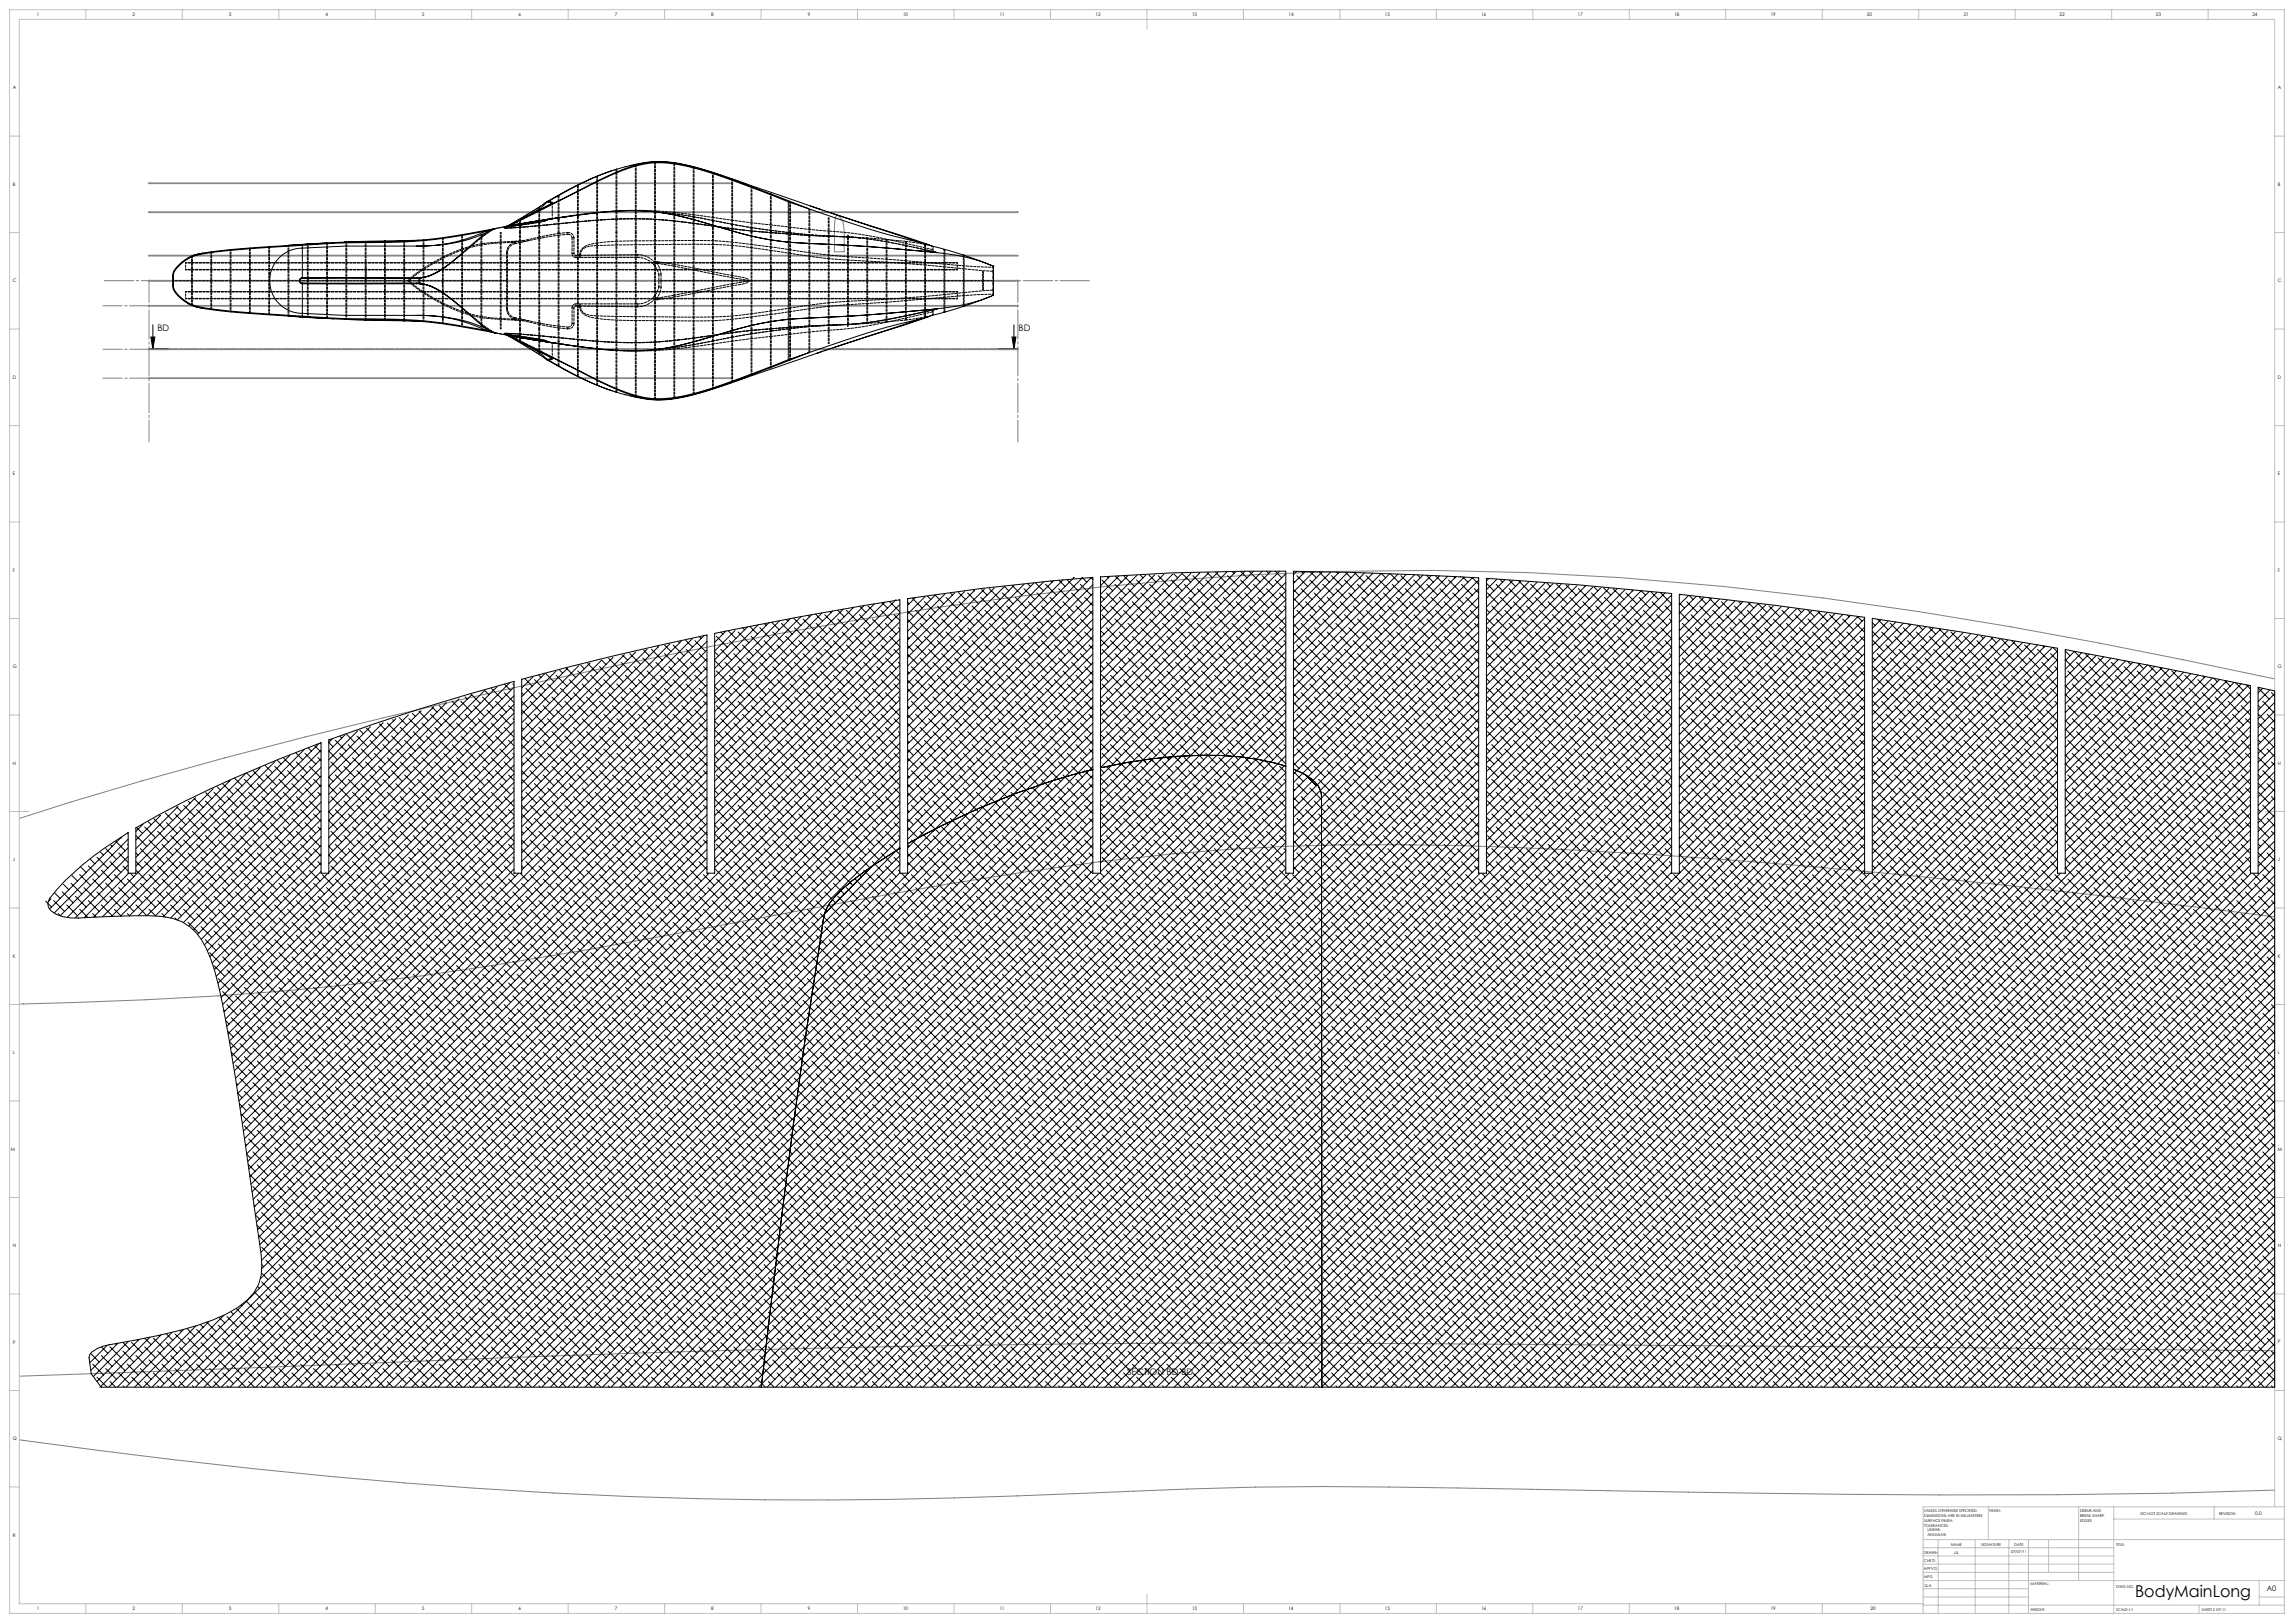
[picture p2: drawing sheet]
<svg xmlns="http://www.w3.org/2000/svg" width="1189mm" height="841mm" viewBox="0 0 1189 841" stroke-linecap="round" stroke-linejoin="round" font-family="sans-serif">
<defs><g id="words">
<text font-size="8.5" x="1107" y="828">BodyMainLong</text>
<g font-size="4.7">
<text x="82" y="172">BD</text>
<text x="528" y="172">BD</text>
<text x="584" y="712">SECTION BD-BD</text>
</g>
<text font-size="3.9" x="1175" y="825">A0</text>
<g font-size="2.5">
<text x="19" y="8">1</text>
<text x="69" y="8">2</text>
<text x="119" y="8">3</text>
<text x="169" y="8">4</text>
<text x="219" y="8">5</text>
<text x="269" y="8">6</text>
<text x="319" y="8">7</text>
<text x="369" y="8">8</text>
<text x="419" y="8">9</text>
<text x="468" y="8">10</text>
<text x="518" y="8">11</text>
<text x="568" y="8">12</text>
<text x="618" y="8">13</text>
<text x="668" y="8">14</text>
<text x="718" y="8">15</text>
<text x="768" y="8">16</text>
<text x="818" y="8">17</text>
<text x="868" y="8">18</text>
<text x="918" y="8">19</text>
<text x="968" y="8">20</text>
<text x="1018" y="8">21</text>
<text x="1067" y="8">22</text>
<text x="1117" y="8">23</text>
<text x="1167" y="8">24</text>
<text x="7" y="46">A</text>
<text x="1181" y="46">A</text>
<text x="7" y="96">B</text>
<text x="1181" y="96">B</text>
<text x="7" y="146">C</text>
<text x="1181" y="146">C</text>
<text x="7" y="196">D</text>
<text x="1181" y="196">D</text>
<text x="7" y="246">E</text>
<text x="1181" y="246">E</text>
<text x="7" y="296">F</text>
<text x="1181" y="296">F</text>
<text x="7" y="346">G</text>
<text x="1181" y="346">G</text>
<text x="7" y="396">H</text>
<text x="1181" y="396">H</text>
<text x="7" y="446">J</text>
<text x="1181" y="446">J</text>
<text x="7" y="496">K</text>
<text x="1181" y="496">K</text>
<text x="7" y="546">L</text>
<text x="1181" y="546">L</text>
<text x="6" y="596">M</text>
<text x="1181" y="596">M</text>
<text x="7" y="646">N</text>
<text x="1181" y="646">N</text>
<text x="7" y="696">P</text>
<text x="1181" y="696">P</text>
<text x="7" y="746">Q</text>
<text x="1181" y="746">Q</text>
<text x="1169" y="785">0.0</text>
<text x="7" y="796">R</text>
<text x="19" y="834">1</text>
<text x="69" y="834">2</text>
<text x="119" y="834">3</text>
<text x="169" y="834">4</text>
<text x="219" y="834">5</text>
<text x="269" y="834">6</text>
<text x="319" y="834">7</text>
<text x="369" y="834">8</text>
<text x="419" y="834">9</text>
<text x="468" y="834">10</text>
<text x="518" y="834">11</text>
<text x="568" y="834">12</text>
<text x="618" y="834">13</text>
<text x="668" y="834">14</text>
<text x="718" y="834">15</text>
<text x="768" y="834">16</text>
<text x="818" y="834">17</text>
<text x="868" y="834">18</text>
<text x="918" y="834">19</text>
<text x="970" y="834">20</text>
</g>
<g font-size="2">
<text x="997" y="784">UNLESS OTHERWISE SPECIFIED:</text>
<text x="1031" y="784">FINISH:</text>
<text x="1078" y="783">DEBUR AND</text>
<text x="1078" y="786">BREAK SHARP</text>
<text x="1109" y="785">DO NOT SCALE DRAWING</text>
<text x="1150" y="785">REVISION</text>
<text x="997" y="786">DIMENSIONS ARE IN MILLIMETERS</text>
<text x="997" y="789">SURFACE FINISH:</text>
<text x="997" y="791">TOLERANCES:</text>
<text x="1078" y="788">EDGES</text>
<text x="999" y="794">LINEAR:</text>
<text x="999" y="796">ANGULAR:</text>
<text x="1011" y="801">NAME</text>
<text x="1027" y="801">SIGNATURE</text>
<text x="1044" y="801">DATE</text>
<text x="1097" y="801">TITLE:</text>
<text x="997" y="805">DRAWN</text>
<text x="997" y="809">CHK'D</text>
<text x="1013" y="805">JJL</text>
<text x="1042" y="805">07/07/11</text>
<text x="997" y="813">APPV'D</text>
<text x="997" y="818">MFG</text>
<text x="1052" y="822">MATERIAL:</text>
<text x="997" y="822">Q.A</text>
<text x="1097" y="823">DWG NO.</text>
<text x="1052" y="835">WEIGHT:</text>
<text x="1097" y="835">SCALE:1:1</text>
<text x="1141" y="835">SHEET 2 OF 11</text>
</g>
</g></defs>
<g fill="none" stroke="#000" stroke-width=".52">
<path d="M317 89l-16 6-17 10M252 120a67 67 0 0 1-30 7l-6 1M252 120a81 81 0 0 1-36 8M252 120l-4 1a297 297 0 0 1-69 5l-22 1M256 119l-4 1M256 119a305 305 0 0 1-77 6l-22 2M256 119l-5 2-14 13a34 34 0 0 1-19 10M256 119h.1M256 118h.1M257 118l-1 1M263 117h.1M263 117l-7 2"/>
<path d="M263 117l47-7a127 127 0 0 1 56 6 188 188 0 0 0 65 11l55 4M270 113v1M270 113l-7 4M282 108l-12 5M284 105l-19 11M284 105h2l-4 3M284 105l-10 6M284 104a129 129 0 0 1 47-19l4-1a81 81 0 0 1 34 5l56 19M284 104v1M284 104h.1M284 104l2 1-4 3M290 113h-4"/>
<path d="M294 112h-1M409 105l10 3M409 105l-20-8a153 153 0 0 0-46-13 62 62 0 0 0-31 9l-49 24M409 105v81M419 108l-4-2a471 471 0 0 0-63-21 51 51 0 0 0-35 5l-47 23M419 108a456 456 0 0 0 59 18M420 107l58 19M424 108h1M431 110l51 17M103 132l-3 1M149 127h.1M150 127h-1"/>
<path d="M157 127l-42 3a38 38 0 0 0-20 5l-4 4-2 4M157 127h.1M157 129v15M157 129a17 17 0 0 0-17 16 17 17 0 0 0 17 17M157 127l-41 3a39 39 0 0 0-20 5l-3 3a8 8 0 0 0-3 5M157 127v2M159 126l-9 1M159 126h.1M159 126h1M160 126h.1M166 126l-7 1M169 126h-9"/>
<path d="M170 126h-1M216 128h-37l-22 1M217 125h-38M239 132l-11 8-5 3-5 1M478 126l5 1 1 1a1.8 1.8 0 0 0 2 3M483 127l16 5M485 131h1M486 131h.1M486 131l10 1a82 82 0 0 1 19 6M499 132l15 6M499 132h.1M515 138v15a78 78 0 0 1-29 7"/>
<path d="M515 138h.1M89 148a17 17 0 0 0 16 12l15 2 37 2M89 148h1M89 143h1M89 143v5M90 148a16 16 0 0 0 13 11l17 2 37 3M90 143v5M157 147h59M157 147v15M157 144h59M157 144h.1M157 144a1.2 1.2 0 0 0-1 1 1.2 1.2 0 0 0 1 2"/>
<path d="M157 147h.1M157 144a1.6 1.6 0 0 0-2 1 1.6 1.6 0 0 0 2 2M216 147h1M216 144h1M216 147h.1M216 144h.1M217 147h1M217 144h1M217 144v3M217 144h.1M217 147h.1M218 147a22 22 0 0 1 10 4"/>
<path d="M218 144h-1M218 147h.1M218 144l-1 1 1 2M218 144h.1M218 147l3 1 5 2 13 9M218 147a32 32 0 0 1 19 10l13 12 6 3M228 140a22 22 0 0 1-10 4M486 160h.1M486 160h-1M499 159l-16 4M499 159h.1M514 153l-15 6"/>
<path d="M78 175h2l-1 6zM79 168v13M150 164l10 1M157 164l28 2a283 283 0 0 1 71 6M157 162l22 1h37M157 164h.1M157 164l34 1a267 267 0 0 1 61 6M157 162v2M160 165h10M160 165h.1M179 165l10 1M189 166h1"/>
<path d="M189 166h.1M190 166h19M190 166h.1M209 166h1M209 166h.1M210 166h7M210 166h.1M216 163a85 85 0 0 1 36 8M216 163a82 82 0 0 1 36 8M252 171l4 1M256 172h.1M256 172h1"/>
<path d="M256 172l7 2M257 172h.1M257 172v1M263 174h.1M263 174l7 4M263 174l39 19a107 107 0 0 0 35 13 85 85 0 0 0 37-7l35-13M265 175l18 11M270 177h.1M270 178l24 11a190 190 0 0 0 39 17 68 68 0 0 0 36-4l50-19M270 178l11 5M274 180l10 6M286 178h4"/>
<path d="M293 179h1M478 165l-8 2a414 414 0 0 0-51 16M478 165l-55 18M482 164l-49 16M486 160l-55 4a194 194 0 0 0-68 12 142 142 0 0 1-64 3l-36-5M486 160h-1a1.7 1.7 0 0 0-1 3l-2 1-4 1M525 175h2l-1 6zM526 168v13M77 181h10M281 183l5 3M281 183l5 3-2 1M283 186l18 10 16 6"/>
<path d="M283 186l1 1M284 186v1M284 187h.1M286 186h-2M419 183l-10 3M425 182l-63 22a57 57 0 0 1-32 2l-4-1a139 139 0 0 1-42-18M518 181h10zM518 181h10M556 299h1M557 299l-87 87M561 299l2 3M561 299l-91 91"/>
<path d="M565 299l1 1M566 299l-96 96M574 299h.1M575 299l-5 5M578 299l3 3M580 299l-10 9M583 298l5 6M585 298l-15 14M589 298l-19 19M591 298l1 1M594 298l-24 23M595 298l4 4"/>
<path d="M599 298l-29 28M600 298l6 6M603 298l-33 32M608 297l-38 38M608 297l2 2M613 297l-43 42M613 297l4 5M617 297l-47 47M618 298l6 6M621 297h1M622 297l-52 51M626 297l2 2"/>
<path d="M627 297l-57 56M630 297l5 5M631 297l-61 60M636 296l-66 66M636 298l6 6M639 296l1 1M641 296l-71 70M643 296l3 3M645 296l-75 75M647 296l6 6M650 296l-80 79M654 298l6 6"/>
<path d="M654 296l-84 84M656 296l2 1M659 296l-89 88M661 296l3 3M663 296l-93 93M666 297l-96 96M672 296l-2 2M672 298l6 6M674 296l2 1M677 296l-7 6M679 296l3 3M681 296l-11 11"/>
<path d="M684 296l5 6M685 296l-15 15M690 296l-20 20M690 298l6 6M693 296v1M694 296l-24 24M697 297l3 2M699 297l-29 28M702 297l5 5M703 297l-33 32M707 297l-37 37M708 298l6 6"/>
<path d="M711 297h.1M712 297l-42 41M718 299l-2-2-46 46M720 297l-50 50M721 297l4 5M725 297l-55 55M726 298l6 6M729 298l-59 58M733 298l-63 63M735 298l1 1M738 298l-68 67M739 298l4 4"/>
<path d="M742 298l-72 72M744 298l6 6M746 298l-76 76M750 299l-80 80M753 299h1M755 299l-85 84M758 299l3 3M759 299l-89 89M763 299l3 4M763 299l-93 93M772 300l-2 1M415 319l-45 45"/>
<path d="M419 319l1 1M421 319l-51 50M423 318l3 4M426 318l-56 55M427 319l6 5M430 317h1M432 317l-62 61M434 316l4 4M437 316l-67 66M439 316l5 6M442 315h.1M442 315l-72 72"/>
<path d="M445 319l6 5M446 314l3 3M448 314l-78 77M450 314l6 6M453 313l-83 83M457 316l5 6M457 312l3 3M459 312l-89 88M461 312l5 5M463 319l3 3M464 311l-94 94M466 313l-96 96"/>
<path d="M466 318l-96 96M470 317l3 3M470 312l1 1M473 310l5 5M474 310l-4 4M475 316l5 6M479 312l6 5M480 309l-10 9M481 309l1 2M481 319l6 5M485 308l-15 15M485 308l4 5"/>
<path d="M486 314l5 6M490 308l-20 19M490 310l6 5M493 316l5 6M493 307l1 1M495 307l-25 25M497 307l3 4M497 312l6 5M499 319l6 5M500 307l-30 29M502 307l5 6M504 314l5 6"/>
<path d="M505 306h.1M505 306l-35 35M508 310l6 5M509 305l3 3M510 305l-40 40M511 316l5 6M513 305l5 6M515 312l6 5M515 305l-45 45M517 319l6 5M520 307l5 6M520 304l-50 50"/>
<path d="M521 304l2 2M522 314l5 6M525 304l5 4M526 303l-56 56M526 310l6 5M528 316l6 6M531 303l-61 60M531 305l5 6M533 303l1 1M533 312l6 5M535 319l6 5M536 302l-66 66"/>
<path d="M537 302l4 4M537 307l6 6M540 314l5 6M541 302l-71 70M542 303l6 5M544 310l6 5M545 301v1M546 301l-76 76M546 316l6 6M549 305l5 6M549 301l3 3M551 312l6 5"/>
<path d="M551 301l-81 80M553 319l6 5M553 301l6 5M555 307l6 6M558 314l5 6M560 303l6 5M562 310l4 4M564 316l2 2M566 312l-96 96M566 316l-96 96M566 303l-96 96M566 307l-96 96"/>
<path d="M570 313l4 4M570 309l2 2M571 319l6 5M571 301l6 5M573 307l6 6M576 314l5 6M578 303l5 5M580 310l6 5M582 316l6 6M585 305l5 6M587 312l5 5M589 319l6 5"/>
<path d="M589 301l6 5M591 307l6 6M594 314l5 6M596 303l5 5M598 310l6 5M600 316l6 6M603 305l5 6M605 312l5 5M607 319l6 5M607 301l6 5M609 307l6 6M612 314l5 6"/>
<path d="M614 303l5 5M616 310l6 5M618 316l6 6M621 305l5 6M623 312l5 5M625 319l6 5M625 301l6 5M627 307l6 6M629 314l6 6M632 303l5 5M634 310l6 5M636 316l6 6"/>
<path d="M638 305l6 6M641 312l5 5M643 319l6 5M643 301l6 5M645 307l6 6M647 314l6 6M650 303l5 5M652 310l6 5M654 316l6 6M656 305l6 6M659 312l5 5M661 319l5 5"/>
<path d="M661 301l5 5M663 307l3 3M665 314l1 1M666 302l-96 96a222 222 0 0 1 82-4l14 3M666 306l-96 96M666 311l-96 96M666 315l-96 96M666 320l-96 96M670 310l6 5M670 306l3 2M670 319l1 1M670 301l1 1"/>
<path d="M672 316l6 6M674 305l6 6M677 312l5 5M679 319l6 5M679 301l6 5M681 307l6 6M683 314l6 6M686 303l5 5M688 310l5 5M690 316l6 6M692 305l6 6M695 312l5 5"/>
<path d="M697 319l5 5M697 301l5 5M699 307l6 6M701 314l6 6M704 303l5 5M706 310l5 5M708 316l6 6M710 305l6 6M713 312l5 5M715 319l5 5M715 301l5 5M717 307l6 6"/>
<path d="M719 314l6 6M722 303l5 5M724 310l5 5M726 316l6 6M728 305l6 6M731 312l5 5M733 319l5 5M733 301l5 5M735 307l6 6M737 314l6 6M740 303l5 5M742 310l5 5"/>
<path d="M744 316l6 6M746 305l6 6M748 312l6 5M751 319l5 5M751 301l5 5M753 307l6 6M755 314l6 6M757 303l6 5M760 310l5 5M762 316l4 5M764 305l2 2M766 305l-96 96"/>
<path d="M766 310l-96 96M766 314l-96 96M766 319l-96 96M766 301l-96 96M770 316l2 1M770 302l4 4M771 307l6 6M773 314l6 6M775 303l6 5M776 300l-6 6M777 300l2 2M778 310l5 5"/>
<path d="M780 316l6 6M780 300l-10 10M782 305l6 6M782 301l4 3M784 301l-14 14M784 312l6 5M787 319l5 5M787 301l5 5M788 301l-18 18M789 307l6 6M791 314l6 6M792 301l-22 23"/>
<path d="M793 303l6 5M796 310l5 5M797 302l-27 26M798 316l5 6M800 305l6 6M801 302l-31 30M802 302l1 2M802 312l6 5M805 319l5 5M805 302l-35 35M807 303l3 3M807 307l5 6"/>
<path d="M809 303l-39 38M809 314l6 6M812 303l5 5M813 303l-43 43M814 310l5 5M816 316l5 6M817 304l-47 46M818 305l6 6M820 312l6 5M821 304h.1M822 304l-52 51M823 319l5 5"/>
<path d="M825 307l5 6M826 304l-56 55M826 304l2 2M827 314l6 6M830 305l-60 59M831 305l4 3M832 310l5 5M834 316l5 6M834 305l-64 63M836 305l6 6M838 305l-68 68M838 312l6 5"/>
<path d="M841 319l5 5M842 306l-72 71M843 307l5 6M845 314l6 6M846 306h.1M846 306l-76 76M850 310l5 5M851 306l-81 80M851 306l2 2M852 316l5 6M855 307l-85 84M856 307l4 4"/>
<path d="M856 312l6 5M859 319l5 5M859 307l-89 88M861 307l5 6-96 96M863 314l3 3-96 96M863 307l-93 93M866 308l-96 96M870 317l5 5M870 312l3 3M871 308h.1M874 312l6 5M875 309l-5 4"/>
<path d="M876 309l2 2M876 319l6 5M879 309l-9 9M881 309l3 4M881 314l6 6M883 310l-13 12M886 310l5 5M887 310l-17 17M888 316l5 6M891 311l-21 20M892 312l6 5M894 319l6 5"/>
<path d="M895 311l-25 25M899 314l6 6M899 312l-29 28M901 312l1 1M903 312l-33 33M906 316l5 6M906 312l3 3M907 313l-37 36M911 313l-41 41M911 313l5 4M912 319l6 5M915 313l-45 45"/>
<path d="M917 314l5 6M919 314l-49 49M923 314l-53 53M924 316l5 6M927 315h.1M927 315l-57 57M930 319l6 5M931 315l-61 61M932 316l2 1M935 316l-65 65M937 316l3 4M939 316l-69 69"/>
<path d="M942 317l5 5M943 317l-73 73M947 317l-77 77M948 319l6 5M951 318l-81 81M955 318l-85 85M958 319v1M959 319l-89 89M963 319l2 3M963 319l-93 93M323 339l2 3M324 339l-54 53"/>
<path d="M326 339l6 5M329 338l-59 59M334 337l3 3M335 336l-65 65M338 336l5 6M341 335h.1M341 335l-71 71M344 339l6 5M344 334l4 4M347 334l-77 76M349 334l6 6M352 333h.1"/>
<path d="M353 332l-83 83M355 332l4 3M356 336l5 6M359 331l-89 88M360 332l6 6M362 339l4 4M363 330v1M365 329l-95 95M366 332l-96 96M366 337l-96 96M370 338l2 2M371 330l6 5"/>
<path d="M374 336l5 6M374 328l1 1M376 327l-6 6M377 327l4 4M378 332l6 6M380 339l6 5M381 327l-11 10M383 327l5 6M385 334l5 6M385 325l1 1M387 325l-17 17M389 325l4 4"/>
<path d="M389 330l6 5M392 336l5 6M393 324l-23 22M394 325l5 6M396 332l6 6M396 323l1 1M398 339l6 5M399 323l-29 28M400 322l4 4M401 327l5 6M403 334l5 6M404 322l-34 33"/>
<path d="M405 323l6 6M407 330l6 5M407 321l1 1M410 336l5 6M410 321l-40 39M411 320l4 4M412 325l5 6M414 332l6 6M416 339l6 5M416 321l6 5M418 327l6 6M421 334l5 6"/>
<path d="M423 323l6 6M425 330l6 5M427 336l6 6M430 325l5 6M432 332l6 6M434 339l6 5M434 321l6 5M436 327l6 6M439 334l5 6M441 323l6 6M443 330l6 5M445 336l6 6"/>
<path d="M448 325l5 6M450 332l6 6M452 339l6 5M452 321l6 5M454 327l6 6M457 334l5 6M459 323l6 6M461 330l5 5M463 336l3 3M466 325v1M466 322l-96 96M466 327l-96 96"/>
<path d="M466 331l-96 96M466 336l-96 96M470 330l1 1M470 339l6 5M470 321l6 5M470 335l3 3M472 327l6 6M475 334l5 6M477 323l5 6M479 330l6 5M481 336l6 6M484 325l5 6"/>
<path d="M486 332l5 6M488 339l6 5M488 321l6 5M490 327l6 6M493 334l5 6M495 323l5 6M497 330l6 5M499 336l6 6M502 325l5 6M504 332l5 6M506 339l6 5M506 321l6 5"/>
<path d="M508 327l6 6M511 334l5 6M513 323l5 6M515 330l6 5M517 336l6 6M520 325l5 6M522 332l5 6M524 321l6 5M524 339l6 5M526 327l6 6M528 334l6 6M531 323l5 6"/>
<path d="M533 330l6 5M535 336l6 6M537 325l6 6M540 332l5 6M542 339l6 5M542 321l6 5M544 327l6 6M546 334l6 6M549 323l5 6M551 330l6 5M553 336l6 6M555 325l6 6"/>
<path d="M558 332l5 6M560 321l6 5M560 339l6 5M562 327l4 5M564 334l2 2M566 334l-96 96M566 339l-96 96M566 321l-96 96M566 325l-96 96M566 330l-96 96M570 331l4 4M570 327l2 2"/>
<path d="M571 336l6 6M573 325l6 6M576 332l5 6M578 339l5 5M578 321l5 5M580 327l6 6M582 334l6 6M585 323l5 6M587 330l5 5M589 336l6 6M591 325l6 6M594 332l5 6"/>
<path d="M596 339l5 5M596 321l5 5M598 327l6 6M600 334l6 6M603 323l5 6M605 330l5 5M607 336l6 6M609 325l6 6M612 332l5 6M614 339l5 5M614 321l5 5M616 327l6 6"/>
<path d="M618 334l6 6M621 323l5 6M623 330l5 5M625 336l6 6M627 325l6 6M629 332l6 6M632 339l5 5M632 321l5 5M634 327l6 6M636 334l6 6M638 323l6 6M641 330l5 5"/>
<path d="M643 336l6 6M645 325l6 6M647 332l6 6M650 339l5 5M650 321l5 5M652 327l6 6M654 334l6 6M656 323l6 6M659 330l5 5M661 336l5 6M663 325l3 3M665 332l1 1"/>
<path d="M666 324l-96 96M666 333l-96 96M666 338l-96 96M666 329l-65 65M670 337l1 1M670 328l6 5M670 323l3 3M672 334l6 6M674 323l6 6M677 330l5 5M679 336l6 6M681 325l6 6"/>
<path d="M683 332l6 6M686 339l5 5M686 321l5 5M688 327l5 6M690 334l6 6M692 323l6 6M695 330l5 5M697 336l5 6M699 325l6 6M701 332l6 6M704 339l5 5M704 321l5 5"/>
<path d="M706 327l5 6M708 334l6 6M710 323l6 6M713 330l5 5M715 336l5 6M717 325l6 6M719 332l6 6M722 339l5 5M722 321l5 5M724 327l5 6M726 334l6 6M728 323l6 6"/>
<path d="M731 330l5 5M733 336l5 6M735 325l6 6M737 332l6 6M740 339l5 5M740 321l5 5M742 327l5 6M744 334l6 6M746 323l6 6M748 330l6 5M751 336l5 6M753 325l6 6"/>
<path d="M755 332l6 6M757 339l6 5M757 321l6 5M760 327l5 6M762 334l4 5M764 323l2 2M766 323l-96 96M766 327l-96 97M766 332l-96 96M766 336l-96 96M770 338l4 4M770 334l2 1"/>
<path d="M770 320l4 4M771 325l6 6M773 332l6 6M775 339l6 5M775 321l6 5M778 327l5 6M780 334l6 6M782 323l6 6M784 330l6 5M787 336l5 6M789 325l6 6M791 332l6 6"/>
<path d="M793 339l6 5M793 321l6 5M796 327l5 6M798 334l5 6M800 323l6 6M802 330l6 5M805 336l5 6M807 325l5 6M809 332l6 6M811 339l6 5M811 321l6 5M814 327l5 6"/>
<path d="M816 334l5 6M818 323l6 6M820 330l6 5M823 336l5 6M825 325l5 6M827 332l6 6M829 339l6 5M829 321l6 5M832 327l5 6M834 334l5 6M836 323l6 6M838 330l6 5"/>
<path d="M841 336l5 6M843 325l5 6M845 332l6 6M847 339l6 5M847 321l6 5M850 327l5 6M852 334l5 6M854 323l6 6M856 330l6 5M859 336l5 6M861 325l5 6-96 96M863 332l3 3"/>
<path d="M865 339l1 1-96 96M865 321l1 1M866 322l-96 96M866 326l-96 96M866 335l-96 96M870 335l5 5M870 330l3 3M870 326h1M872 323l6 6M874 330l6 5M876 336l6 6M879 325l5 6"/>
<path d="M881 332l6 6M883 339l6 5M883 321l6 5M885 327l6 6M888 334l5 6M890 323l6 6M892 330l6 5M894 336l6 6M897 325l5 6M899 332l6 6M901 339l6 5M901 321l6 5"/>
<path d="M903 327l6 6M906 334l5 6M908 323l6 6M910 330l6 5M912 336l6 6M915 325l5 6M917 332l5 6M919 339l6 5M919 321l6 5M921 327l6 6M924 334l5 6M926 323l5 6"/>
<path d="M928 330l6 5M930 336l6 6M933 325l5 6M935 332l5 6M937 339l6 5M937 321l6 5M939 327l6 6M942 334l5 6M944 323l5 6M946 330l6 5M948 336l6 6M951 325l5 6"/>
<path d="M953 332l5 6M955 339l6 5M955 321l6 5M957 327l6 6M960 334l5 6M962 323l4 5M964 330l2 2M966 336v1M966 330l-96 96M966 334l-96 96M966 339l-96 96M966 321l-96 96"/>
<path d="M966 325l-96 96M970 327l4 4M970 323l2 1M971 332l5 6M973 339l6 5M973 321l6 5M975 321l-5 5M975 327l6 6M978 334l5 6M979 322l-9 8M980 323l5 6M982 330l6 5"/>
<path d="M983 322l-13 13M984 336l6 6M986 323l-16 16M986 325l6 6M989 332l5 6M989 323l1 1M990 324l-20 20M991 339l6 5M993 327l6 6M994 324l-24 24M995 324l2 2M995 334l6 6"/>
<path d="M998 325l-28 28M1000 325l3 4M1000 330l6 5M1002 326l-32 31M1002 336l6 6M1005 326l5 5M1006 326l-36 35M1007 332l5 6M1009 339l6 5M1010 327l-40 39M1011 327l6 6M1013 334l6 6"/>
<path d="M1013 327l-43 43M1017 328l-47 47M1018 330l6 5M1020 336l6 6M1021 329l-51 50M1025 332l5 6M1025 329l-55 55M1027 330l1 1M1027 339l6 5M1029 330l-59 58M1031 334l6 6M1032 330l3 3"/>
<path d="M1033 330l-63 63M1037 331l-67 66M1037 331l4 4M1038 336l6 6M1041 332l-71 70M1043 332l5 6M1044 332l-74 74M1045 339l5 5M1048 333l-78 78M1049 334l6 6M1052 334l-82 81M1056 334l-86 86"/>
<path d="M1056 336l6 6M1059 335h.1M1060 335l-90 89M1063 339l3 3M1064 335l-94 94M1064 336l2 2M1066 337l-96 96M1070 337l3 3M1075 337l5 5M1075 338l-5 4M1079 338l-9 9M1081 339l5 5"/>
<path d="M1083 339l-13 12M1087 340l-17 16M244 360l5 5M245 360l-75 74M251 358l-81 81 3 2M251 358l2 2M255 357l5 5M258 356l-88 87M261 359l5 5M262 355l3 3M264 354l-94 94M266 354v1"/>
<path d="M266 356l-96 96M270 359l1 1M272 352l4 4M273 357l5 5M276 351l-6 6M277 352l6 6M279 350l1 1M279 359l6 6M282 349l-12 12M283 349l4 4M284 354l5 6M288 348l-18 18"/>
<path d="M288 350l6 6M290 347l2 2M291 357l5 5M294 346l4 5M294 346l-24 24M295 352l6 6M297 359l6 6M299 348l6 5M300 345l-30 29M301 345l2 2M302 354l5 6M305 344l5 5"/>
<path d="M306 344l-36 35M306 350l6 6M308 357l6 5M311 345l5 6M312 342l-42 41M312 342l2 2M313 352l6 6M315 359l6 6M315 341l6 6M317 348l6 5M318 341l-48 47M320 354l5 6"/>
<path d="M322 343l6 6M324 350l6 6M326 357l6 5M329 345l5 6M331 352l6 6M333 359l6 6M333 341l6 6M335 348l6 5M338 354l5 6M340 343l6 6M342 350l6 6M344 357l6 5"/>
<path d="M347 345l5 6M349 352l6 6M351 359l6 6M351 341l6 6M353 348l6 5M356 354l5 6M358 343l5 6M360 350l6 6M362 357l4 4M365 345l1 2M366 341l-96 96M366 346l-96 96"/>
<path d="M366 350l-96 96M366 355l-96 96M366 359l-238 239M370 356l2 2M370 342l5 5M371 348l6 5M374 354l5 6M376 343l5 6M378 350l6 6M380 357l6 5M383 345l5 6M385 352l5 6"/>
<path d="M387 359l6 6M387 341l6 6M389 348l6 5M392 354l5 6M394 343l5 6M396 350l6 6M398 357l6 5M401 345l5 6M403 352l5 6M405 359l6 6M405 341l6 6M407 348l6 5"/>
<path d="M410 354l5 6M412 343l5 6M414 350l6 6M416 357l6 5M418 345l6 6M421 352l5 6M423 359l6 6M423 341l6 6M425 348l6 5M427 354l6 6M430 343l5 6M432 350l6 6"/>
<path d="M434 357l6 5M436 345l6 6M439 352l5 6M441 359l6 6M441 341l6 6M443 348l6 5M445 354l6 6M448 343l5 6M450 350l6 6M452 357l6 5M454 345l6 6M457 352l5 6"/>
<path d="M459 359l6 6M459 341l6 6M461 348l5 5M463 354l3 3M466 343v1M466 340l-96 96M466 345l-96 96M466 349l-96 96M466 354l-96 96M466 358l-360 361M470 348l1 1M470 357l6 5"/>
<path d="M470 352l3 4M472 345l6 6M475 352l5 6M477 341l5 6M477 359l5 6M479 348l6 5M481 354l6 6M484 343l5 6M486 350l5 6M488 357l6 5M490 345l6 6M493 352l5 6"/>
<path d="M495 359l5 6M495 341l5 6M497 348l6 5M499 354l6 6M502 343l5 6M504 350l5 6M506 357l6 5M508 345l6 6M511 352l5 6M513 341l5 6M513 359l5 6M515 348l6 5"/>
<path d="M517 354l6 6M520 343l5 6M522 350l5 6M524 357l6 5M526 345l6 6M528 352l6 6M531 359l5 6M531 341l5 6M533 348l6 5M535 354l6 6M537 343l6 6M540 350l5 6"/>
<path d="M542 357l6 5M544 345l6 6M546 352l6 6M549 359l5 6M549 341l5 6M551 348l6 5M553 354l6 6M555 343l6 6M558 350l5 6M560 357l6 5M562 345l4 5M564 352l2 2"/>
<path d="M566 343l-96 96M566 348l-96 96M566 352l-96 96M566 357l-361 362M570 349l4 4M570 345l2 2M571 354l6 6M573 343l6 6M576 350l5 6M578 357l5 5M580 345l6 6M582 352l6 6"/>
<path d="M585 359l5 6M585 341l5 6M587 348l5 5M589 354l6 6M591 343l6 6M594 350l5 6M596 357l5 5M598 345l6 6M600 352l6 6M603 341l5 6M603 359l5 6M605 348l5 5"/>
<path d="M607 354l6 6M609 343l6 6M612 350l5 6M614 357l5 5M616 345l6 6M618 352l6 6M621 359l5 6M621 341l5 6M623 348l5 5M625 354l6 6M627 343l6 6M629 350l6 6"/>
<path d="M632 357l5 5M634 345l6 6M636 352l6 6M638 359l6 6M638 341l6 6M641 348l5 5M643 354l6 6M645 343l6 6M647 350l6 6M650 357l5 5M652 345l6 6M654 352l6 6"/>
<path d="M656 359l6 6M656 341l6 6M659 348l5 5M661 354l5 6M663 343l3 3M665 350l1 1M666 342l-96 96M666 347l-96 96M666 351l-96 96M666 356l-96 96M670 355l1 1M670 346l6 5"/>
<path d="M670 341l3 3M670 359l3 3M672 352l6 6M674 359l6 6M674 341l6 6M677 348l5 5M679 354l6 6M681 343l6 6M683 350l6 6M686 357l5 5M688 345l5 6M690 352l6 6"/>
<path d="M692 359l6 6M692 341l6 6M695 348l5 5M697 354l5 6M699 343l6 6M701 350l6 6M704 357l5 5M706 345l5 6M708 352l6 6M710 359l6 6M710 341l6 6M713 348l5 5"/>
<path d="M715 354l5 6M717 343l6 6M719 350l6 6M722 357l5 5M724 345l5 6M726 352l6 6M728 359l6 6M728 341l6 6M731 348l5 5M733 354l5 6M735 343l6 6M737 350l6 6"/>
<path d="M740 357l5 5M742 345l5 6M744 352l6 6M746 359l6 6M746 341l6 6M748 348l6 5M751 354l5 6M753 343l6 6M755 350l6 6M757 357l6 5M760 345l5 6M762 352l4 5"/>
<path d="M764 359l2 2M764 341l2 2M766 341l-96 96M766 345l-96 96M766 350l-96 96M766 354l-96 96M766 359l-359 360M770 356l4 4M770 352l2 1M771 343l6 6M773 350l6 6M775 357l6 5"/>
<path d="M778 345l5 6M780 352l6 6M782 359l6 6M782 341l6 6M784 348l6 5M787 354l5 6M789 343l6 6M791 350l6 6M793 357l6 5M796 345l5 6M798 352l5 6M800 359l6 6"/>
<path d="M800 341l6 6M802 348l6 5M805 354l5 6M807 343l5 6M809 350l6 6M811 357l6 5M814 345l5 6M816 352l5 6M818 359l6 6M818 341l6 6M820 348l6 5M823 354l5 6"/>
<path d="M825 343l5 6M827 350l6 6M829 357l6 5M832 345l5 6M834 352l5 6M836 359l6 6M836 341l6 6M838 348l6 5M841 354l5 6M843 343l5 6M845 350l6 6M847 357l6 5"/>
<path d="M850 345l5 6M852 352l5 6M854 359l6 6M854 341l6 6M856 348l6 5M859 354l5 6M861 343l5 6-96 96M863 350l3 3M865 357l1 1-361 361M866 353l-96 96M866 344l-96 96M870 353l5 5"/>
<path d="M870 348l3 3M870 344h1M872 359l6 6M872 341l6 6M874 348l6 5M876 354l6 6M879 343l5 6M881 350l6 6M883 357l6 5M885 345l6 6M888 352l5 6M890 359l6 6"/>
<path d="M890 341l6 6M892 348l6 5M894 354l6 6M897 343l5 6M899 350l6 6M901 357l6 5M903 345l6 6M906 352l5 6M908 359l6 6M908 341l6 6M910 348l6 5M912 354l6 6"/>
<path d="M915 343l5 6M917 350l5 6M919 357l6 5M921 345l6 6M924 352l5 6M926 359l5 6M926 341l5 6M928 348l6 5M930 354l6 6M933 343l5 6M935 350l5 6M937 357l6 5"/>
<path d="M939 345l6 6M942 352l5 6M944 359l5 6M944 341l5 6M946 348l6 5M948 354l6 6M951 343l5 6M953 350l5 6M955 357l6 5M957 345l6 6M960 352l5 6M962 359l4 5"/>
<path d="M962 341l4 5M964 348l2 2M966 354v1M966 343l-96 96M966 348l-96 96M966 356l-362 363M966 352l-96 96M970 359l2 1M970 345l4 4M970 341l2 1M971 350l5 6M973 357l6 5"/>
<path d="M975 345l6 6M978 352l5 6M980 359l5 6M980 341l5 6M982 348l6 5M984 354l6 6M986 343l6 6M989 350l5 6M991 357l6 5M993 345l6 6M995 352l6 6M998 359l5 6"/>
<path d="M998 341l5 6M1000 348l6 5M1002 354l6 6M1004 343l6 6M1007 350l5 6M1009 357l6 5M1011 345l6 6M1013 352l6 6M1016 359l5 6M1016 341l5 6M1018 348l6 5M1020 354l6 6"/>
<path d="M1022 343l6 6M1025 350l5 6M1027 357l6 5M1029 345l6 6M1031 352l6 6M1034 359l5 6M1034 341l5 6M1036 348l5 5M1038 354l6 6M1040 343l6 6M1043 350l5 6M1045 357l5 5"/>
<path d="M1047 345l6 6M1049 352l6 6M1052 359l5 6M1052 341l5 6M1054 348l5 5M1056 354l6 6M1058 343l6 6M1061 350l5 6M1063 357l3 3M1065 345l1 2M1066 342l-96 96M1066 346l-96 96"/>
<path d="M1066 351l-96 96M1066 355l-96 96M1066 360l-359 359M1070 360l5 5M1070 355l3 3M1070 351h1M1070 342l5 5M1072 348l5 5M1074 354l6 6M1076 343l6 6M1079 350l5 6M1081 357l5 5"/>
<path d="M1083 345l6 6M1085 352l6 6M1088 359l5 6M1088 341l5 6M1090 348l5 5M1090 340l-20 20M1092 354l6 6M1094 341l-24 24M1094 343l6 6M1096 350l6 6M1097 342h1M1098 342l-28 27"/>
<path d="M1099 357l5 5M1101 345l6 6M1102 342l-32 32M1103 343l1 1M1103 352l6 6M1105 359l6 6M1105 343l-35 35M1108 348l5 5M1108 344l3 3M1109 344l-39 39M1110 354l6 6M1113 345l-43 42"/>
<path d="M1114 345l4 4M1114 350l6 6M1117 357l5 5M1117 345l-47 47M1119 346l6 5M1121 346l-51 50M1121 352l6 6M1123 359l6 6M1124 347l-54 54M1126 348l5 5M1128 354l6 6M1128 348l-58 57"/>
<path d="M1132 348l-62 62M1132 350l6 6M1135 357l5 5M1136 349l-66 65M1139 352l6 6M1139 350l-69 69M1141 359l6 6M1142 350l1 1M1143 351l-73 72M1146 354l6 6M1147 351l-77 77M1147 351l2 2"/>
<path d="M1150 352l-80 80M1153 357l5 5M1153 353l3 3M1154 353l-84 84M1158 354l-88 87M1159 354l4 4M1159 359l6 6M1162 354l-92 92M1164 355l2 2M1165 355l-95 95M1166 359l-360 360M1171 357l5 5"/>
<path d="M1173 357l-3 2M1176 358l-6 6M1177 359l2 2M1179 359l-9 9M185 379l-15 15M186 378l2 2M190 377l5 5M192 377l-22 21M196 379l6 6M197 375l3 3M199 374l-29 29M201 375l5 5"/>
<path d="M204 373h.1M205 372l-35 35 5 5M207 372l4 4M207 377l6 5M212 370l-42 42M212 372l6 6M214 370l1 1M214 379l6 6M217 369l5 4M218 368l-48 48M219 375l5 5M223 370l6 6"/>
<path d="M224 366l3 3M225 366l-55 55 3 2M225 377l6 5M228 366l5 5M230 372l6 6M231 364v1M231 364l-61 61 5 5M232 379l6 6M234 363l4 4M234 368l6 5M237 375l5 5M238 362l-68 68"/>
<path d="M239 363l5 6M241 361l1 1M241 370l6 6M243 377l6 5M246 366l5 5M248 372l5 6M250 379l6 6M250 361l6 6M252 368l6 5M255 375l5 5M257 363l5 6M259 370l6 6"/>
<path d="M261 377l5 5M264 366l2 2M266 372v1M266 361l-152 152M266 365l-151 152M266 370l-151 151M266 374l-150 150M266 379l-149 149M270 377l1 1M270 368l6 5M270 364l4 3M273 375l5 5"/>
<path d="M275 363l5 6M277 370l6 6M279 377l6 5M282 366l5 5M284 372l5 6M286 379l6 6M286 361l6 6M288 368l6 5M291 375l5 5M293 363l5 6M295 370l6 6M297 377l6 5"/>
<path d="M299 366l6 5M302 372l5 6M304 379l6 6M304 361l6 6M306 368l6 5M308 375l6 5M311 363l5 6M313 370l6 6M315 377l6 5M317 366l6 5M320 372l5 6M322 379l6 6"/>
<path d="M322 361l6 6M324 368l6 5M326 375l6 5M329 363l5 6M331 370l6 6M333 377l6 5M335 366l6 5M338 372l5 6M340 379l6 6M340 361l6 6M342 368l6 5M344 375l6 5"/>
<path d="M347 363l5 6M349 370l6 6M351 377l6 5M353 366l6 5M356 372l5 6M358 379l5 6M358 361l5 6M360 368l6 5M362 375l4 4M365 363l1 2M366 364l-238 238M366 368l-237 238"/>
<path d="M366 373l-236 237M366 377l-236 237M370 378l5 4M370 374l2 2M370 360l5 5M371 366l6 5M374 372l5 6M376 379l5 6M376 361l5 6M378 368l6 5M380 375l6 5M383 363l5 6"/>
<path d="M385 370l5 6M387 377l6 5M389 366l6 5M392 372l5 6M394 379l5 6M394 361l5 6M396 368l6 5M398 375l6 5M401 363l5 6M403 370l5 6M405 377l6 5M407 366l6 5"/>
<path d="M410 372l5 6M412 379l5 6M412 361l5 6M414 368l6 5M416 375l6 5M418 363l6 6M421 370l5 6M423 377l6 5M425 366l6 5M427 372l6 6M430 361l5 6M430 379l5 6"/>
<path d="M432 368l6 5M434 375l6 5M436 363l6 6M439 370l5 6M441 377l6 5M443 366l6 5M445 372l6 6M448 379l5 6M448 361l5 6M450 368l6 5M452 375l6 5M454 363l6 6"/>
<path d="M457 370l5 6M459 377l6 5M461 366l5 5M463 372l3 3M466 361v1M466 379v1M466 363l-356 356M466 367l-351 352M466 372l-347 347M466 376l-342 343M470 366l1 1M470 375l6 5"/>
<path d="M470 370l3 3M472 363l6 6M475 370l5 6M477 377l5 5M479 366l6 5M481 372l6 6M484 379l5 6M484 361l5 6M486 368l5 5M488 375l6 5M490 363l6 6M493 370l5 6"/>
<path d="M495 377l5 5M497 366l6 5M499 372l6 6M502 379l5 6M502 361l5 6M504 368l5 5M506 375l6 5M508 363l6 6M511 370l5 6M513 377l5 5M515 366l6 5M517 372l6 6"/>
<path d="M520 379l5 6M520 361l5 6M522 368l5 5M524 375l6 5M526 363l6 6M528 370l6 6M531 377l5 5M533 366l6 5M535 372l6 6M537 379l6 6M537 361l6 6M540 368l5 5"/>
<path d="M542 375l6 5M544 363l6 6M546 370l6 6M549 377l5 5M551 366l6 5M553 372l6 6M555 361l6 6M555 379l6 6M558 368l5 5M560 375l6 5M562 363l4 5M564 370l2 2"/>
<path d="M566 361l-357 358M566 366l-352 353M566 370l-348 349M566 375l-344 344M566 379l-339 340M570 367l4 4M570 363l2 2M571 372l6 6M573 379l6 6M573 361l6 6M576 368l5 5M578 375l5 5"/>
<path d="M580 363l6 6M582 370l6 6M585 377l5 5M587 366l5 5M589 372l6 6M591 361l6 6M591 379l6 6M594 368l5 5M596 375l5 5M598 363l6 6M600 370l6 6M603 377l5 5"/>
<path d="M605 366l5 5M607 372l6 6M609 379l6 6M609 361l6 6M612 368l5 5M614 375l5 5M616 363l6 6M618 370l6 6M621 377l5 5M623 366l5 5M625 372l6 6M627 379l6 6"/>
<path d="M627 361l6 6M629 368l6 5M632 375l5 5M634 363l6 6M636 370l6 6M638 377l6 5M641 366l5 5M643 372l6 6M645 379l6 6M645 361l6 6M647 368l6 5M650 375l5 5"/>
<path d="M652 363l6 6M654 370l6 6M656 377l6 5M659 366l5 5M661 372l5 6M663 379l3 3M663 361l3 3M665 368l1 1M666 360l-260 260M666 365l-354 354M666 369l-349 350M666 374l-345 345"/>
<path d="M666 378l-340 341M670 373h1M670 364l6 5M670 377l3 3M672 370l6 6M674 377l6 5M677 366l5 5M679 372l6 6M681 379l6 6M681 361l6 6M683 368l6 5M686 375l5 5"/>
<path d="M688 363l5 6M690 370l6 6M692 377l6 5M695 366l5 5M697 372l5 6M699 379l6 6M699 361l6 6M701 368l6 5M704 375l5 5M706 363l5 6M708 370l6 6M710 377l6 5"/>
<path d="M713 366l5 5M715 372l5 6M717 379l6 6M717 361l6 6M719 368l6 5M722 375l5 5M724 363l5 6M726 370l6 6M728 377l6 5M731 366l5 5M733 372l5 6M735 379l6 6"/>
<path d="M735 361l6 6M737 368l6 5M740 375l5 5M742 363l5 6M744 370l6 6M746 377l6 5M748 366l6 5M751 372l5 6M753 379l6 6M753 361l6 6M755 368l6 5M757 375l6 5"/>
<path d="M760 363l5 6M762 370l4 5M764 377l2 2M766 363l-355 356M766 368l-350 351M766 372l-346 347M766 377l-341 342M770 374l4 4M770 370l2 1M771 379l6 6M771 361l6 6M773 368l6 5"/>
<path d="M775 375l6 5M778 363l5 6M780 370l6 6M782 377l6 5M784 366l6 5M787 372l5 6M789 379l6 6M789 361l6 6M791 368l6 5M793 375l6 5M796 363l5 6M798 370l5 6"/>
<path d="M800 377l6 5M802 366l6 5M805 372l5 6M807 379l5 6M807 361l5 6M809 368l6 5M811 375l6 5M814 363l5 6M816 370l5 6M818 377l6 5M820 366l6 5M823 372l5 6"/>
<path d="M825 379l5 6M825 361l5 6M827 368l6 5M829 375l6 5M832 363l5 6M834 370l5 6M836 377l6 5M838 366l6 5M841 372l5 6M843 379l5 6M843 361l5 6M845 368l6 5"/>
<path d="M847 375l6 5M850 363l5 6M852 370l5 6M854 377l6 5M856 366l6 5M859 372l5 6M861 379l5 6M861 361l5 6M863 368l3 3M865 375l1 1M866 362l-356 357M866 367l-352 352"/>
<path d="M866 371l-347 348M866 376l-343 343M870 380h1M870 371l5 5M870 366l3 3M870 362h1M872 377l6 5M874 366l6 5M876 372l6 6M879 379l5 6M879 361l5 6M881 368l6 5"/>
<path d="M883 375l6 5M885 363l6 6M888 370l5 6M890 377l6 5M892 366l6 5M894 372l6 6M897 379l5 6M897 361l5 6M899 368l6 5M901 375l6 5M903 363l6 6M906 370l5 6"/>
<path d="M908 377l6 5M910 366l6 5M912 372l6 6M915 379l5 6M915 361l5 6M917 368l5 5M919 375l6 5M921 363l6 6M924 370l5 6M926 377l5 5M928 366l6 5M930 372l6 6"/>
<path d="M933 379l5 6M933 361l5 6M935 368l5 5M937 375l6 5M939 363l6 6M942 370l5 6M944 377l5 5M946 366l6 5M948 372l6 6M951 379l5 6M951 361l5 6M953 368l5 5"/>
<path d="M955 375l6 5M957 363l6 6M960 370l5 6M962 377l4 5M964 366l2 2M966 372v1M966 361l-357 358M966 365l-353 354M966 370l-348 349M966 374l-344 345M966 379l-339 340M970 377l2 1"/>
<path d="M970 363l4 4M971 368l5 5M973 375l6 5M975 363l6 6M978 370l5 6M980 377l5 5M982 366l6 5M984 372l6 6M986 379l6 6M986 361l6 6M989 368l5 5M991 375l6 5"/>
<path d="M993 363l6 6M995 370l6 6M998 377l5 5M1000 366l6 5M1002 372l6 6M1004 379l6 6M1004 361l6 6M1007 368l5 5M1009 375l6 5M1011 363l6 6M1013 370l6 6M1016 377l5 5"/>
<path d="M1018 366l6 5M1020 372l6 6M1022 379l6 6M1022 361l6 6M1025 368l5 5M1027 375l6 5M1029 363l6 6M1031 370l6 6M1034 377l5 5M1036 366l5 5M1038 372l6 6M1040 379l6 6"/>
<path d="M1040 361l6 6M1043 368l5 5M1045 375l5 5M1047 363l6 6M1049 370l6 6M1052 377l5 5M1054 366l5 5M1056 372l6 6M1058 379l6 6M1058 361l6 6M1061 368l5 5M1063 375l3 3"/>
<path d="M1065 363l1 2M1066 364l-354 355M1066 369l-350 350M1066 373l-345 346M1066 378l-341 341M1070 378l5 4M1070 373l3 3M1070 369h1M1072 366l5 5M1074 372l6 6M1076 379l6 6M1076 361l6 6"/>
<path d="M1079 368l5 5M1081 375l5 5M1083 363l6 6M1085 370l6 6M1088 377l5 5M1090 366l5 5M1092 372l6 6M1094 379l6 6M1094 361l6 6M1096 368l6 5M1099 375l5 5M1101 363l6 6"/>
<path d="M1103 370l6 6M1105 377l6 5M1108 366l5 5M1110 372l6 6M1112 379l6 6M1112 361l6 6M1114 368l6 5M1117 375l5 5M1119 363l6 6M1121 370l6 6M1123 377l6 5M1126 366l5 5"/>
<path d="M1128 372l6 6M1130 379l6 6M1130 361l6 6M1132 368l6 5M1135 375l5 5M1137 363l6 6M1139 370l6 6M1141 377l6 5M1144 366l5 5M1146 372l6 6M1148 379l6 6M1148 361l6 6"/>
<path d="M1150 368l6 5M1153 375l5 5M1155 363l5 6M1157 370l6 6M1159 377l6 5M1162 366l4 4M1164 372l2 3M1166 379h.1M1166 361h.1M1166 363l-355 356M1166 368l-351 351M1166 372l-346 347"/>
<path d="M1166 377l-342 342M1170 370l4 3M1170 365l2 2M1171 375l5 5M1173 363l5 6M1175 370l4 4M1177 377l2 2M1179 364l-9 9M1179 368l-9 9M1179 373l-9 9M1179 377l-9 9M131 399l6 6"/>
<path d="M134 398h.1M135 398l-77 77M137 397l4 3M142 397l6 6M143 395l-81 80M144 394l2 2M147 393l5 5M149 399l6 6M150 391l-83 84M153 390l4 4M154 395l5 5M158 388l-86 87"/>
<path d="M158 390l6 6M160 388l1 1M160 397l6 6M163 386l3 4M165 393l1 1M165 385l-89 89M166 389l-85 86-4-4M166 393l-81 82M166 398l-78 78M170 385l3 2M172 395l5 5M172 383l-2 2"/>
<path d="M174 384l5 5M176 390l6 6M176 382h1M178 397l6 6M179 381l-9 8 5 5M180 380l4 5M180 386l6 5M183 393l5 5M185 399l6 6M185 381l6 6M187 388l6 6M189 395l6 5"/>
<path d="M192 384l5 5M194 390l6 6M196 397l6 6M198 386l6 5M201 393l5 5M203 399l6 6M203 381l6 6M205 388l6 6M207 395l6 5M210 384l5 5M212 390l6 6M214 397l6 6"/>
<path d="M216 386l6 5M219 393l5 5M221 399l6 6M221 381l6 6M223 388l6 6M225 395l6 5M228 384l5 5M230 390l6 6M232 397l6 6M234 386l6 5M237 393l5 5M239 399l5 6"/>
<path d="M239 381l5 6M241 388l6 6M243 395l6 5M246 384l5 5M248 390l5 6M250 397l6 6M252 386l6 5M255 393l5 5M257 399l5 6M257 381l5 6M259 388l6 6M261 395l5 5"/>
<path d="M264 384l2 2M266 390v1M266 383l-148 149M266 387l-148 149M266 392l-147 147M266 396l-146 147M270 399l4 4M270 395l1 1M270 386l6 5M270 381l4 4M273 393l5 5M275 399l5 6"/>
<path d="M275 381l5 6M277 388l6 6M279 395l6 5M282 384l5 5M284 390l5 6M286 397l6 6M288 386l6 5M291 393l5 5M293 399l5 6M293 381l5 6M295 388l6 6M297 395l6 5"/>
<path d="M299 384l6 5M302 390l5 6M304 397l6 6M306 386l6 5M308 393l6 5M311 399l5 6M311 381l5 6M313 388l6 6M315 395l6 5M317 384l6 5M320 390l5 6M322 397l6 6"/>
<path d="M324 386l6 5M326 393l6 5M329 399l5 6M329 381l5 6M331 388l6 6M333 395l6 5M335 384l6 5M338 390l5 6M340 397l6 6M342 386l6 5M344 393l6 5M347 399l5 6"/>
<path d="M347 381l5 6M349 388l6 6M351 395l6 5M353 384l6 5M356 390l5 6M358 397l5 6M360 386l6 5M362 393l4 4M365 399l1 2M365 381l1 2M366 382l-235 236M366 386l-235 235"/>
<path d="M366 391l-234 234M366 395l-234 234M366 400l-233 233M370 396l5 4M370 392l2 2M371 384l6 5M374 390l5 6M376 397l5 6M378 386l6 5M380 393l6 5M383 381l5 6M383 399l5 6"/>
<path d="M385 388l5 6M387 395l6 5M389 384l6 5M392 390l5 6M394 397l5 6M396 386l6 5M398 393l6 5M401 399l5 6M401 381l5 6M403 388l5 6M405 395l6 5M407 384l6 5"/>
<path d="M410 390l5 6M412 397l5 6M414 386l6 5M416 393l6 5M418 381l6 6M418 399l6 6M421 388l5 6M423 395l6 5M425 384l6 5M427 390l6 6M430 397l5 6M432 386l6 5"/>
<path d="M434 393l6 5M436 399l6 6M436 381l6 6M439 388l5 6M441 395l6 5M443 384l6 5M445 390l6 6M448 397l5 6M450 386l6 5M452 393l6 5M454 399l6 6M454 381l6 6"/>
<path d="M457 388l5 6M459 395l6 5M461 384l5 5M463 390l3 3M466 397v1M466 381l-338 338M466 385l-333 334M466 390l-329 329M466 394l-324 325M466 399l-320 320M470 393l6 5M470 384l1 1"/>
<path d="M470 388l3 3M472 399l6 6M472 381l6 6M475 388l5 6M477 395l5 5M479 384l6 5M481 390l6 6M484 397l5 6M486 386l5 5M488 393l6 5M490 399l6 6M490 381l6 6"/>
<path d="M493 388l5 6M495 395l5 5M497 384l6 5M499 390l6 6M502 397l5 6M504 386l5 5M506 393l6 5M508 399l6 6M508 381l6 6M511 388l5 6M513 395l5 5M515 384l6 5"/>
<path d="M517 390l6 6M520 397l5 6M522 386l5 5M524 393l6 5M526 399l6 6M526 381l6 6M528 388l6 6M531 395l5 5M533 384l6 5M535 390l6 6M537 397l6 6M540 386l5 5"/>
<path d="M542 393l6 5M544 399l6 6M544 381l6 6M546 388l6 6M549 395l5 5M551 384l6 5M553 390l6 6M555 397l6 6M558 386l5 5M560 393l6 5M562 399l4 5M562 381l4 5"/>
<path d="M564 388l2 2M566 399a381 381 0 0 0-96 38M566 384l-335 335M566 388l-330 331M566 393l-326 326M566 397l-321 322M570 399l2 1M570 385l4 4M570 381l2 1M571 390l6 6M573 397h1M574 397l5 6"/>
<path d="M576 386l5 5M578 393l4 3M580 399l6 6M580 381l6 6M581 396l2 2M582 388l6 6M585 395l1 1M585 395l5 5M587 384l5 5M589 390l5 5M591 397l6 6M593 394l2 2"/>
<path d="M594 386l5 5M596 393l5 5M598 399l6 6M598 381l6 6M600 388l6 6M602 393l-32 32M603 395l5 5M605 384l5 5M605 393l1 1M607 390l3 3M609 392l4 4M609 397l6 6"/>
<path d="M612 386l5 5M614 393l5 5M616 399l6 6M616 381l6 6M618 388l4 4M621 395l5 5M622 391l2 3M623 384l5 5M625 390l6 6M627 397l6 6M629 386l6 5M632 393l5 5"/>
<path d="M634 399l6 6M634 381l6 6M636 388l6 6M638 395l6 5M641 384l5 5M643 390l6 6M645 397l6 6M647 386l6 5M650 393l1 1M650 393l5 5M652 399l6 6M652 381l6 6"/>
<path d="M654 388l6 6M656 395l6 5M659 384l5 5M661 390l5 6M663 397l3 3M665 386l1 1M666 397l-322 322M666 383l-336 336M666 387l-331 332M666 392l-264 264M670 399a22 22 0 0 1 15 11v309M670 400l6 5"/>
<path d="M670 395l3 3M670 391h1M670 382l6 5M672 388l6 6M674 395l6 5M677 384l5 5M679 390l6 6M681 397l6 6M683 386l6 5M686 393l5 5M688 399l5 6M688 381l5 6"/>
<path d="M690 388l6 6M692 395l6 5M695 384l5 5M697 390l5 6M699 397l6 6M701 386l6 5M704 393l5 5M706 381l5 6M706 399l5 6M708 388l6 6M710 395l6 5M713 384l5 5"/>
<path d="M715 390l5 6M717 397l6 6M719 386l6 5M722 393l5 5M724 399l5 6M724 381l5 6M726 388l6 6M728 395l6 5M731 384l5 5M733 390l5 6M735 397l6 6M737 386l6 5"/>
<path d="M740 393l5 5M742 381l5 6M742 399l5 6M744 388l6 6M746 395l6 5M748 384l6 5M751 390l5 6M753 397l6 6M755 386l6 5M757 393l6 5M760 399l5 6M760 381l5 6"/>
<path d="M762 388l4 5M764 395l2 2M766 381l-337 338M766 386l-333 333M766 390l-328 329M766 395l-324 324M766 399l-319 320M770 392l4 4M770 388l2 1M771 397l6 6M773 386l6 5M775 393l6 5"/>
<path d="M778 399l5 6M778 381l5 6M780 388l6 6M782 395l6 5M784 384l6 5M787 390l5 6M789 397l6 6M791 386l6 5M793 393l6 5M796 399l5 6M796 381l5 6M798 388l5 6"/>
<path d="M800 395l6 5M802 384l6 5M805 390l5 6M807 397l5 6M809 386l6 5M811 393l6 5M814 399l5 6M814 381l5 6M816 388l5 6M818 395l6 5M820 384l6 5M823 390l5 6"/>
<path d="M825 397l5 6M827 386l6 5M829 393l6 5M832 399l5 6M832 381l5 6M834 388l5 6M836 395l6 5M838 384l6 5M841 390l5 6M843 397l5 6M845 386l6 5M847 393l6 5"/>
<path d="M850 399l5 6M850 381l5 6M852 388l5 6M854 395l6 5M856 384l6 5M859 390l5 6M861 397l5 6-316 316M863 386l3 3-329 330M865 393l1 1M866 380l-338 339M866 385l-334 334M866 394l-325 325"/>
<path d="M866 398l-320 321M870 398h1M870 389l5 5M870 384l3 3M872 395l6 5M874 384l6 5M876 390l6 6M879 397l5 6M881 386l6 5M883 393l6 5M885 399l6 6M885 381l6 6"/>
<path d="M888 388l5 6M890 395l6 5M892 384l6 5M894 390l6 6M897 397l5 6M899 386l6 5M901 393l6 5M903 399l6 6M903 381l6 6M906 388l5 6M908 395l6 5M910 384l6 5"/>
<path d="M912 390l6 6M915 397l5 6M917 386l5 5M919 393l6 5M921 399l6 6M921 381l6 6M924 388l5 6M926 395l5 5M928 384l6 5M930 390l6 6M933 397l5 6M935 386l5 5"/>
<path d="M937 393l6 5M939 399l6 6M939 381l6 6M942 388l5 6M944 395l5 5M946 384l6 5M948 390l6 6M951 397l5 6M953 386l5 5M955 393l6 5M957 399l6 6M957 381l6 6"/>
<path d="M960 388l5 6M962 395l4 4M964 384l2 2M966 390h.1M966 383l-335 336M966 388l-330 331M966 392l-326 327M966 397l-321 322M970 399l4 4M970 394l2 2M970 381l4 4M971 386l5 5"/>
<path d="M973 393l6 5M975 399l6 6M975 381l6 6M978 388l5 6M980 395l5 5M982 384l6 5M984 390l6 6M986 397l6 6M989 386l5 5M991 393l6 5M993 399l6 6M993 381l6 6"/>
<path d="M995 388l6 6M998 395l5 5M1000 384l6 5M1002 390l6 6M1004 397l6 6M1007 386l5 5M1009 393l6 5M1011 399l6 6M1011 381l6 6M1013 388l6 6M1016 395l5 5M1018 384l6 5"/>
<path d="M1020 390l6 6M1022 397l6 6M1025 386l5 5M1027 393l6 5M1029 399l6 6M1029 381l6 6M1031 388l6 6M1034 395l5 5M1036 384l5 5M1038 390l6 6M1040 397l6 6M1043 386l5 5"/>
<path d="M1045 393l5 5M1047 399l6 6M1047 381l6 6M1049 388l6 6M1052 395l5 5M1054 384l5 5M1056 390l6 6M1058 397l6 6M1061 386l5 5M1063 393l3 3M1065 399l1 2M1065 381l1 2"/>
<path d="M1066 382l-336 337M1066 387l-332 332M1066 391l-327 328M1066 396l-323 323M1070 396l5 4M1070 391l3 3M1070 387h1M1072 384l5 5M1074 390l6 6M1076 397l6 6M1079 386l5 5M1081 393l5 5"/>
<path d="M1083 399l6 6M1083 381l6 6M1085 388l6 6M1088 395l5 5M1090 384l5 5M1092 390l6 6M1094 397l6 6M1096 386l6 5M1099 393l5 5M1101 399l6 6M1101 381l6 6M1103 388l6 6"/>
<path d="M1105 395l6 5M1108 384l5 5M1110 390l6 6M1112 397l6 6M1114 386l6 5M1117 393l5 5M1119 399l6 6M1119 381l6 6M1121 388l6 6M1123 395l6 5M1126 384l5 5M1128 390l6 6"/>
<path d="M1130 397l6 6M1132 386l6 5M1135 393l5 5M1137 399l6 6M1137 381l6 6M1139 388l6 6M1141 395l6 5M1144 384l5 5M1146 390l6 6M1148 397l6 6M1150 386l6 5M1153 393l5 5"/>
<path d="M1155 399l5 6M1155 381l5 6M1157 388l6 6M1159 395l6 5M1162 384l4 4M1164 390l2 3M1166 397h.1M1166 381l-337 338M1166 385l-333 334M1166 390l-328 329M1166 394l-324 325M1166 399l-319 320"/>
<path d="M1170 388l4 3M1170 383l2 2M1171 393l5 5M1173 399l5 6M1173 381l5 6M1175 388l4 4M1177 395l2 2M1179 382l-9 8M1179 386l-9 9M1179 391l-9 8M1179 395l-9 9M1179 400l-9 8"/>
<path d="M92 418l2 3M92 418l-22 22M95 417l6 6M98 415l1 1M101 414l4 4M101 413l-31 31M102 420l6 5M106 415l6 6M107 411l3 3M110 409l-40 40M111 411l6 5M113 408l1 1"/>
<path d="M113 417l6 6M115 406l6 6M118 413l5 5M118 405h1M120 404l-72 71M120 420l5 5M121 403l4 4M122 408l6 6M124 415l6 6M127 404l5 5M127 401l-74 74M128 401l2 2"/>
<path d="M129 411l5 5M131 417l6 6M133 406l6 6M136 413l5 5M138 420l5 5M138 402l5 5M140 408l6 6M142 415l6 6M145 404l5 5M147 411l5 5M149 417l6 6M151 406l6 6"/>
<path d="M154 413l5 5M156 420l5 5M156 402l5 5M158 408l6 6M160 415l6 6M163 404l3 4M165 411l1 1M166 402l-74 75M166 407l-71 71M166 411l-68 69M166 416l-66 66M170 403l3 2"/>
<path d="M172 413l5 5M174 420l5 5M174 402l5 5M176 408l6 6M178 415l6 6M180 404l6 5M183 411l5 5M185 417l6 6M187 406l6 6M189 413l6 5M192 420l5 5M192 402l5 5"/>
<path d="M194 408l6 6M196 415l6 6M198 404l6 5M201 411l5 5M203 417l6 6M205 406l6 6M207 413l6 5M210 420l5 5M210 402l5 5M212 408l6 6M214 415l6 6M216 404l6 5"/>
<path d="M219 411l5 5M221 417l6 6M223 406l6 6M225 413l6 5M228 420l5 5M228 402l5 5M230 408l6 6M232 415l6 6M234 404l6 5M237 411l5 5M239 417l5 6M241 406l6 6"/>
<path d="M243 413l6 5M246 420l5 5M246 402l5 5M248 408l5 6M250 415l6 6M252 404l6 5M255 411l5 5M257 417l5 6M259 406l6 6M261 413l5 5M264 420l2 2M264 402l2 2"/>
<path d="M266 408v1M266 401l-146 146M266 405l-145 146M266 410l-145 145M266 414l-144 145M266 419l-143 144M270 417l4 4M270 413l1 1M270 404l6 5M273 411l5 5M275 417l5 6M277 406l6 6"/>
<path d="M279 413l6 5M282 420l5 5M282 402l5 5M284 408l5 6M286 415l6 6M288 404l6 5M291 411l5 5M293 417l5 6M295 406l6 6M297 413l6 5M299 420l6 5M299 402l6 5"/>
<path d="M302 408l5 6M304 415l6 6M306 404l6 5M308 411l6 5M311 417l5 6M313 406l6 6M315 413l6 5M317 420l6 5M317 402l6 5M320 408l5 6M322 415l6 6M324 404l6 5"/>
<path d="M326 411l6 5M329 417l5 6M331 406l6 6M333 413l6 5M335 420l6 5M335 402l6 5M338 408l5 6M340 415l6 6M342 404l6 5M344 411l6 5M347 417l5 6M349 406l6 6"/>
<path d="M351 413l6 5M353 420l6 5M353 402l6 5M356 408l5 6M358 415l5 6M360 404l6 5M362 411l4 4M365 417l1 2M366 404l-233 233M366 409l-232 232M366 413l-231 232M366 418l-231 231"/>
<path d="M370 414l5 4M370 410l2 2M371 402l6 5M371 420l6 5M374 408l5 6M376 415l5 6M378 404l6 5M380 411l6 5M383 417l5 6M385 406l5 6M387 413l6 5M389 420l6 5"/>
<path d="M389 402l6 5M392 408l5 6M394 415l5 6M396 404l6 5M398 411l6 5M401 417l5 6M403 406l5 6M405 413l6 5M407 402l6 5M407 420l6 5M410 408l5 6M412 415l5 6"/>
<path d="M414 404l6 5M416 411l6 5M418 417l6 6M421 406l5 6M423 413l6 5M425 420l6 5M425 402l6 5M427 408l6 6M430 415l5 6M432 404l6 5M434 411l6 5M436 417l6 6"/>
<path d="M439 406l5 6M441 413l6 5M443 402l6 5M443 420l6 5M445 408l6 6M448 415l5 6M450 404l6 5M452 411l6 5M454 417l6 6M457 406l5 6M459 413l6 5M461 420l5 5"/>
<path d="M461 402l5 5M463 408l3 3M466 415v1M466 403l-315 316M466 408l-311 311M466 412l-306 307M466 416l-302 303M470 411l6 5M470 402l1 1M470 420l1 1M470 406l3 3M472 417l6 6"/>
<path d="M475 406l5 6M477 413l5 5M479 402l6 5M479 420l6 5M481 408l6 6M484 415l5 6M486 404l5 5M488 411l6 5M490 417l6 6M493 406l5 6M495 413l5 5M497 420l6 5"/>
<path d="M497 402l6 5M499 408l6 6M502 415l5 6M504 404l5 5M506 411l6 5M508 417l6 6M511 406l5 6M513 413l5 5M515 420l6 5M515 402l6 5M517 408l6 6M520 415l5 6"/>
<path d="M522 404l5 5M524 411l2 1M525 412l5 4M526 417l6 6M528 406l6 6M531 413l5 5M533 420l6 5M533 402l6 5M535 408l6 6M537 415l6 6M540 404l5 5M542 411l6 5"/>
<path d="M544 417l6 6M546 406l6 6M549 413l5 5M551 420l6 5M551 402l6 5M553 408l6 6M555 415l6 6M558 404l5 5M560 411l6 5M562 417l4 5M564 406l2 2M566 402l-317 317"/>
<path d="M566 406l-312 313M566 411l-308 308M566 415l-303 304M566 420l-153 154M570 417l2 1M570 403l4 4M571 408l6 6M573 415l6 6M576 404l5 5M578 411l5 5M580 417l6 6M582 406l6 6"/>
<path d="M585 413l5 5M587 420l5 5M587 402l5 5M589 408l6 6M591 415l6 6M594 404l5 5M596 411l5 5M598 417l6 6M600 406l6 6M603 413l5 5M605 420l5 5M605 402l5 5"/>
<path d="M607 408l6 6M609 415l6 6M612 404l5 5M614 411l5 5M616 417l6 6M618 406l6 6M621 413l5 5M623 420l5 5M623 402l5 5M625 408l6 6M627 415l6 6M629 404l6 5"/>
<path d="M632 411l5 5M634 417l6 6M636 406l6 6M638 413l6 5M641 420l5 5M641 402l5 5M643 408l6 6M645 415l6 6M647 404l6 5M650 411l5 5M652 417l6 6M654 406l6 6"/>
<path d="M656 413l6 5M659 420l5 5M659 402l5 5M661 408l5 6M663 415l3 3M665 404l1 1M666 401l-318 318M666 405l-313 314M666 410l-309 309M666 414l-304 305M666 419l-300 300M670 418l6 5"/>
<path d="M670 413l3 3M670 409h1M672 406l6 6M674 413l6 5M677 420l5 5M677 402l5 5M679 408l6 6M681 415l6 6M683 404l6 5M686 411l5 5M688 417l5 6M690 406l6 6"/>
<path d="M692 413l6 5M695 402l5 5M695 420l5 5M697 408l5 6M699 415l6 6M701 404l6 5M704 411l5 5M706 417l5 6M708 406l6 6M710 413l6 5M713 420l5 5M713 402l5 5"/>
<path d="M715 408l5 6M717 415l6 6M719 404l6 5M722 411l5 5M724 417l5 6M726 406l6 6M728 413l6 5M731 402l5 5M731 420l5 5M733 408l5 6M735 415l6 6M737 404l6 5"/>
<path d="M740 411l5 5M742 417l5 6M744 406l6 6M746 413l6 5M748 420l6 5M748 402l6 5M751 408l5 6M753 415l6 6M755 404l6 5M757 411l6 5M760 417l5 6M762 406l4 5"/>
<path d="M764 413l2 2M766 404l-315 315M766 408l-310 311M766 413l-306 306M766 417l-301 302M770 410l4 4M770 406l2 1M771 415l6 6M773 404l6 5M775 411l6 5M778 417l5 6M780 406l6 6"/>
<path d="M782 413l6 5M784 420l6 5M784 402l6 5M787 408l5 6M789 415l6 6M791 404l6 5M793 411l6 5M796 417l5 6M798 406l5 6M800 413l6 5M802 420l6 5M802 402l6 5"/>
<path d="M805 408l5 6M807 415l5 6M809 404l6 5M811 411l6 5M814 417l5 6M816 406l5 6M818 413l6 5M820 420l6 5M820 402l6 5M823 408l5 6M825 415l5 6M827 404l6 5"/>
<path d="M829 411l6 5M832 417l5 6M834 406l5 6M836 413l6 5M838 420l6 5M838 402l6 5M841 408l5 6M843 415l5 6M845 404l6 5M847 411l6 5M850 417l5 6M852 406l5 6"/>
<path d="M854 413l6 5M856 420l6 5M856 402l6 5M859 408l5 6M861 415l5 6-298 298M863 404l3 3-311 312M865 411l1 1M866 412l-307 307M866 416l-302 303M870 416h1M870 407l5 5M870 402l3 3"/>
<path d="M872 413l6 5M874 420l6 5M874 402l6 5M876 408l6 6M879 415l5 6M881 404l6 5M883 411l6 5M885 417l6 6M888 406l5 6M890 413l6 5M892 420l6 5M892 402l6 5"/>
<path d="M894 408l6 6M897 415l5 6M899 404l6 5M901 411l6 5M903 417l6 6M906 406l5 6M908 413l6 5M910 420l6 5M910 402l6 5M912 408l6 6M915 415l5 6M917 404l5 5"/>
<path d="M919 411l6 5M921 417l6 6M924 406l5 6M926 413l5 5M928 420l6 5M928 402l6 5M930 408l6 6M933 415l5 6M935 404l5 5M937 411l6 5M939 417l6 6M942 406l5 6"/>
<path d="M944 413l5 5M946 420l6 5M946 402l6 5M948 408l6 6M951 415l5 6M953 404l5 5M955 411l6 5M957 417l6 6M960 406l5 6M962 413l4 4M964 420l2 2M964 402l2 2"/>
<path d="M966 408h.1M966 401l-317 318M966 406l-312 313M966 410l-308 309M966 415l-304 304M966 419l-299 300M970 417l4 4M970 412l2 2M971 404l5 5M973 411l6 5M975 417l6 6M978 406l5 6"/>
<path d="M980 413l5 5M982 420l6 5M982 402l6 5M984 408l6 6M986 415l6 6M989 404l5 5M991 411l6 5M993 417l6 6M995 406l6 6M998 413l5 5M1000 420l6 5M1000 402l6 5"/>
<path d="M1002 408l6 6M1004 415l6 6M1007 404l5 5M1009 411l6 5M1011 417l6 6M1013 406l6 6M1016 413l5 5M1018 420l6 5M1018 402l6 5M1020 408l6 6M1022 415l6 6M1025 404l5 5"/>
<path d="M1027 411l6 5M1029 417l6 6M1031 406l6 6M1034 413l5 5M1036 420l5 5M1036 402l5 5M1038 408l6 6M1040 415l6 6M1043 404l5 5M1045 411l5 5M1047 417l6 6M1049 406l6 6"/>
<path d="M1052 413l5 5M1054 420l5 5M1054 402l5 5M1056 408l6 6M1058 415l6 6M1061 404l5 5M1063 411l3 3M1065 417l1 2M1066 400l-318 319M1066 405l-314 314M1066 409l-309 310M1066 414l-305 305"/>
<path d="M1066 418l-300 301M1070 414l5 4M1070 409l3 3M1070 405h1M1072 420l5 5M1072 402l5 5M1074 408l6 6M1076 415l6 6M1079 404l5 5M1081 411l5 5M1083 417l6 6M1085 406l6 6"/>
<path d="M1088 413l5 5M1090 420l5 5M1090 402l5 5M1092 408l6 6M1094 415l6 6M1096 404l6 5M1099 411l5 5M1101 417l6 6M1103 406l6 6M1105 413l6 5M1108 420l5 5M1108 402l5 5"/>
<path d="M1110 408l6 6M1112 415l6 6M1114 404l6 5M1117 411l5 5M1119 417l6 6M1121 406l6 6M1123 413l6 5M1126 420l5 5M1126 402l5 5M1128 408l6 6M1130 415l6 6M1132 404l6 5"/>
<path d="M1135 411l5 5M1137 417l6 6M1139 406l6 6M1141 413l6 5M1144 420l5 5M1144 402l5 5M1146 408l6 6M1148 415l6 6M1150 404l6 5M1153 411l5 5M1155 417l5 6M1157 406l6 6"/>
<path d="M1159 413l6 5M1162 420l4 4M1162 402l4 4M1164 408l2 3M1166 415h.1M1166 403l-315 316M1166 408l-310 311M1166 412l-306 307M1166 417l-301 302M1170 419l2 2M1170 406l4 3M1170 401l2 2"/>
<path d="M1171 411l5 5M1173 417l5 6M1175 406l4 4M1177 413l2 1M1179 404l-9 9M1179 409l-9 8M1179 413l-9 9M1179 418l-9 8M55 440l5 5M57 438l1 1M60 436l5 5M63 434h.1"/>
<path d="M63 434l-37 37M66 437v1M66 435l-38 38M66 439l-35 36-1-2M70 433l6 6M71 429l3 3M73 440l5 5M74 427l-4 4M75 428l6 6M77 426l1 1M77 435l6 6M80 424l5 6"/>
<path d="M82 431l5 5M83 423h.1M83 423l-13 12M84 437l6 6M86 421l4 4M86 426l6 6M88 433l6 6M91 440l5 5M91 422l5 5M93 428l6 6M95 435l6 6M97 424l6 6"/>
<path d="M100 431l5 5M102 437l6 6M104 426l6 6M106 433l6 6M109 440l5 5M109 422l5 5M111 428l6 6M113 435l6 6M115 424l6 6M118 431l5 5M120 437l5 6M122 426l6 6"/>
<path d="M124 433l6 6M127 440l5 5M127 422l5 5M129 428l5 6M131 435l6 6M133 424l6 6M136 431l5 5M138 437l5 6M140 426l6 6M142 433l6 6M145 440l5 5M145 422l5 5"/>
<path d="M147 428l5 6M149 435l6 6M151 424l6 6M154 431l5 5M156 437l5 6M158 426l6 6M160 433l6 6M163 440l3 4M163 422l3 4M165 428l1 2M166 420l-64 64M166 425l-62 62"/>
<path d="M166 429l-60 61M166 434l-59 59M166 438l-57 58M172 431l5 5M174 437l5 6M176 426l6 6M178 433l6 6M180 440l6 5M180 422l6 5M183 428l5 6M185 435l6 6M187 424l6 6"/>
<path d="M189 431l6 5M192 437l5 6M194 426l6 6M196 433l6 6M198 440l6 5M198 422l6 5M201 428l5 6M203 435l6 6M205 424l6 6M207 431l6 5M210 437l5 6M212 426l6 6"/>
<path d="M214 433l6 6M216 440l6 5M216 422l6 5M219 428l5 6M221 435l6 6M223 424l6 6M225 431l6 5M228 437l5 6M230 426l6 6M232 433l6 6M234 440l6 5M234 422l6 5"/>
<path d="M237 428l5 6M239 435l5 6M241 424l6 6M243 431l6 5M246 437l5 6M248 426l5 6M250 433l6 6M252 440l6 5M252 422l6 5M255 428l5 6M257 435l5 6M259 424l6 6"/>
<path d="M261 431l5 5M264 437l2 3M266 426v1M266 423l-143 144 2 2M266 428l-142 142M266 432l-142 142M266 437l-141 141M270 440l6 5M270 435l4 4M270 431l1 1M270 422l6 5M273 428l5 6"/>
<path d="M275 435l5 6M277 424l6 6M279 431l6 5M282 437l5 6M284 426l5 6M286 433l6 6M288 440l6 5M288 422l6 5M291 428l5 6M293 435l5 6M295 424l6 6M297 431l6 5"/>
<path d="M299 437l6 6M302 426l5 6M304 433l6 6M306 440l6 5M306 422l6 5M308 428l6 6M311 435l5 6M313 424l6 6M315 431l6 5M317 437l6 6M320 426l5 6M322 433l6 6"/>
<path d="M324 440l6 5M324 422l6 5M326 428l6 6M329 435l5 6M331 424l6 6M333 431l6 5M335 437l6 6M338 426l5 6M340 433l6 6M342 440l6 5M342 422l6 5M344 428l6 6"/>
<path d="M347 435l5 6M349 424l6 6M351 431l6 5M353 437l6 6M356 426l5 6M358 433l5 6M360 422l6 5M360 440l6 5M362 428l4 5M365 435l1 2M366 422l-230 231M366 427l-230 230"/>
<path d="M366 431l-231 232M366 436l-283 283M370 432l5 4M370 428l2 2M371 437l6 6M374 426l5 6M376 433l5 6M378 440l6 5M378 422l6 5M380 428l6 6M383 435l5 6M385 424l5 6"/>
<path d="M387 431l6 5M389 437l6 6M392 426l5 6M394 433l5 6M396 440l6 5M396 422l6 5M398 428l6 6M401 435l5 6M403 424l5 6M405 431l6 5M407 437l6 6M410 426l5 6"/>
<path d="M412 433l5 6M414 440l6 5M414 422l6 5M416 428l6 6M418 435l6 6M421 424l5 6M423 431l6 5M425 437l6 6M427 426l6 6M430 433l5 6M432 440l6 5M432 422l6 5"/>
<path d="M434 428l6 6M436 435l6 6M439 424l5 6M441 431l6 5M443 437l6 6M445 426l6 6M448 433l5 6M450 422l6 5M450 440l6 5M452 428l6 6M454 435l6 6M457 424l5 6"/>
<path d="M459 431l6 5M461 437l5 6M463 426l3 3M466 433v1M466 440a162 162 0 0 0-34 25 22 22 0 0 0-6 16l-15 103-16 135M466 430l-288 289M466 434l-284 285M466 439l-279 280M466 425l-293 294M466 421l-297 298M470 438l1 1M470 429l6 5"/>
<path d="M470 424l3 3M472 435l6 6M475 424l5 6M477 431l2 2M479 433l3 3M479 437l6 6M481 426l6 6M484 433l5 6M486 440l5 5M486 422l5 5M488 428l6 6M490 435l6 6"/>
<path d="M491 427h.1M493 424l1 1M494 425l4 5M495 431l5 5M497 437l6 6M499 426l6 6M502 433l5 6M504 440l5 5M504 422l5 5M506 428l6 6M508 435l6 6M511 424l5 6"/>
<path d="M513 431l5 5M515 437l6 6M517 426l6 6M520 433l5 6M522 440l5 5M522 422l5 5M524 428l6 6M526 435l6 6M528 424l6 6M531 431l5 5M533 437l6 6M535 426l6 6"/>
<path d="M537 433l6 6M540 440l5 5M540 422l5 5M542 428l6 6M544 435l6 6M546 424l6 6M549 431l5 5M551 437l6 6M553 426l6 6M555 433l6 6M558 440l5 5M558 422l5 5"/>
<path d="M560 428l6 6M562 435l4 5M564 424l2 2M566 424l-294 295M566 429l-290 290M566 433l-285 286M566 438l-281 281M570 439l4 4M570 435l2 1M570 421l4 4M571 426l6 6M573 433l6 6"/>
<path d="M576 440l5 5M576 422l5 5M578 428l5 6M580 435l6 6M582 424l6 6M585 431l5 5M587 437l5 6M589 426l6 6M591 433l6 6M594 440l5 5M594 422l5 5M596 428l5 6"/>
<path d="M598 435l6 6M600 424l6 6M603 431l5 5M605 437l5 6M607 426l6 6M609 433l6 6M612 440l5 5M612 422l5 5M614 428l5 6M616 435l6 6M618 424l6 6M621 431l5 5"/>
<path d="M623 437l5 6M625 426l6 6M627 433l6 6M629 440l6 5M629 422l6 5M632 428l5 6M634 435l6 6M636 424l6 6M638 431l6 5M641 437l5 6M643 426l6 6M645 433l6 6"/>
<path d="M647 440l6 5M647 422l6 5M650 428l5 6M652 435l6 6M654 424l6 6M656 431l6 5M659 437l5 6M661 426l5 6M663 433l3 3M665 440l1 1M665 422l1 1M666 423l-295 296"/>
<path d="M666 428l-291 291M666 432l-286 287M666 437l-282 282M670 436l6 5M670 431l3 3M670 427h1M672 424l6 6M674 431l6 5M677 437l5 6M679 426l6 6M681 433l6 6M683 440l6 5"/>
<path d="M683 422l6 5M686 428l5 6M688 435l5 6M690 424l6 6M692 431l6 5M695 437l5 6M697 426l5 6M699 433l6 6M701 422l6 5M701 440l6 5M704 428l5 6M706 435l5 6"/>
<path d="M708 424l6 6M710 431l6 5M713 437l5 6M715 426l5 6M717 433l6 6M719 440l6 5M719 422l6 5M722 428l5 6M724 435l5 6M726 424l6 6M728 431l6 5M731 437l5 6"/>
<path d="M733 426l5 6M735 433l6 6M737 422l6 5M737 440l6 5M740 428l5 6M742 435l5 6M744 424l6 6M746 431l6 5M748 437l6 6M751 426l5 6M753 433l6 6M755 440l6 5"/>
<path d="M755 422l6 5M757 428l6 6M760 435l5 6M762 424l4 4M764 431l2 2M766 422l-297 297M766 426l-292 293M766 431l-288 288M766 435l-283 284M766 440l-279 279M770 428l4 4M770 423l2 2"/>
<path d="M771 433l6 6M773 440l6 5M773 422l6 5M775 428l6 6M778 435l5 6M780 424l6 6M782 431l6 5M784 437l6 6M787 426l5 6M789 433l6 6M791 440l6 5M791 422l6 5"/>
<path d="M793 428l6 6M796 435l5 6M798 424l5 6M800 431l6 5M802 437l6 6M805 426l5 6M807 433l5 6M809 440l6 5M809 422l6 5M811 428l6 6M814 435l5 6M816 424l5 6"/>
<path d="M818 431l6 5M820 437l6 6M823 426l5 6M825 433l5 6M827 440l6 5M827 422l6 5M829 428l6 6M832 435l5 6M834 424l5 6M836 431l6 5M838 437l6 6M841 426l5 6"/>
<path d="M843 433l5 6M845 440l6 5M845 422l6 5M847 428l6 6M850 435l5 6M852 424l5 6M854 431l6 5M856 437l6 6M859 426l5 6M861 433l5 6-280 280M863 440l3 3M863 422l3 3"/>
<path d="M865 428l1 2-289 289M866 425l-293 294M866 434l-284 285M870 438l3 3M870 434h1M870 425l5 5M870 420l3 3M872 431l6 5M874 437l6 6M876 426l6 6M879 433l5 6M881 440l6 5"/>
<path d="M881 422l6 5M883 428l6 6M885 435l6 6M888 424l5 6M890 431l6 5M892 437l6 6M894 426l6 6M897 433l5 6M899 440l6 5M899 422l6 5M901 428l6 6M903 435l6 6"/>
<path d="M906 424l5 6M908 431l6 5M910 437l6 6M912 426l6 6M915 433l5 6M917 440l5 5M917 422l5 5M919 428l6 6M921 435l6 6M924 424l5 6M926 431l5 5M928 437l6 6"/>
<path d="M930 426l6 6M933 433l5 6M935 440l5 5M935 422l5 5M937 428l6 6M939 435l6 6M942 424l5 6M944 431l5 5M946 437l6 6M948 426l6 6M951 433l5 6M953 440l5 5"/>
<path d="M953 422l5 5M955 428l6 6M957 435l6 6M960 424l5 6M962 431l4 4M964 437l2 3M966 426h.1M966 424l-295 295M966 428l-290 291M966 433l-286 286M966 437l-281 282M970 435l4 4"/>
<path d="M970 430l2 2M971 440l5 5M971 422l5 5M973 428l6 6M975 435l6 6M978 424l5 6M980 431l5 5M982 437l6 6M984 426l6 6M986 433l6 6M989 440l5 5M989 422l5 5"/>
<path d="M991 428l6 6M993 435l6 6M995 424l6 6M998 431l5 5M1000 437l6 6M1002 426l6 6M1004 433l6 6M1007 440l5 5M1007 422l5 5M1009 428l6 6M1011 435l6 6M1013 424l6 6"/>
<path d="M1016 431l5 5M1018 437l6 6M1020 426l6 6M1022 433l6 6M1025 440l5 5M1025 422l5 5M1027 428l6 6M1029 435l6 6M1031 424l6 6M1034 431l5 5M1036 437l5 6M1038 426l6 6"/>
<path d="M1040 433l6 6M1043 440l5 5M1043 422l5 5M1045 428l5 6M1047 435l6 6M1049 424l6 6M1052 431l5 5M1054 437l5 6M1056 426l6 6M1058 433l6 6M1061 440l5 5M1061 422l5 5"/>
<path d="M1063 428l3 4M1065 435l1 2M1066 423l-296 296M1066 427l-291 292M1066 432l-287 287M1066 436l-282 283M1070 432l5 4M1070 427l3 3M1070 423h1M1072 437l5 6M1074 426l6 6M1076 433l6 6"/>
<path d="M1079 440l5 5M1079 422l5 5M1081 428l5 6M1083 435l6 6M1085 424l6 6M1088 431l5 5M1090 437l5 6M1092 426l6 6M1094 433l6 6M1096 440l6 5M1096 422l6 5M1099 428l5 6"/>
<path d="M1101 435l6 6M1103 424l6 6M1105 431l6 5M1108 437l5 6M1110 426l6 6M1112 433l6 6M1114 440l6 5M1114 422l6 5M1117 428l5 6M1119 435l6 6M1121 424l6 6M1123 431l6 5"/>
<path d="M1126 437l5 6M1128 426l6 6M1130 433l6 6M1132 440l6 5M1132 422l6 5M1135 428l5 6M1137 435l6 6M1139 424l6 6M1141 431l6 5M1144 437l5 6M1146 426l6 6M1148 433l6 6"/>
<path d="M1150 440l6 5M1150 422l6 5M1153 428l5 6M1155 435l5 6M1157 424l6 6M1159 431l6 5M1162 437l4 5M1164 426l2 3M1166 433h.1M1166 421l-297 298M1166 426l-292 293M1166 430l-288 289"/>
<path d="M1166 435l-283 284M1166 439l-279 280M1170 437l2 2M1170 424l4 3M1171 428l5 6M1173 435l5 6M1175 424l4 4M1177 431l2 1M1179 422l-9 9M1179 427l-9 8M1179 431l-9 9M1179 436l-9 8"/>
<path d="M33 458l3 3M37 458l5 5M37 454l3 3M41 453l6 6M42 449l3 3M44 460l5 6M46 449l5 5M47 445l2 3M48 455l6 6M50 444l6 6M52 442l2 1M53 451l5 6"/>
<path d="M55 458l5 5M57 446l6 6M59 453l6 6M62 460l5 6M62 442l4 5M64 449l2 2M66 455l6 6M66 444l-31 31M66 448l-27 28M67 452l-23 24M68 452l1 2M70 446l4 4"/>
<path d="M70 442l2 1M70 451l6 6M73 458l5 5M75 446l6 6M77 453l6 6M79 460l6 6M79 442l6 6M82 449l5 5M84 455l6 6M86 444l6 6M88 451l6 6M91 458l5 5"/>
<path d="M93 446l6 6M95 453l6 6M97 460l6 6M97 442l6 6M100 449l5 5M102 455l6 6M104 444l6 6M106 451l6 6M109 458l5 5M111 446l6 6M113 453l6 6M115 460l6 6"/>
<path d="M115 442l6 6M118 449l5 5M120 455l5 6M122 444l6 6M124 451l6 6M127 458l5 5M129 446l5 6M131 453l6 6M133 460l6 6M133 442l6 6M136 449l5 5M138 455l5 6"/>
<path d="M140 444l6 6M142 451l6 6M145 458l5 5M147 446l5 6M149 453l6 6M151 460l6 6M151 442l6 6M154 449l5 5M156 455l5 6M158 444l6 6M160 451l6 6M163 458l5 5"/>
<path d="M165 446l1 2M166 443l-56 56M166 447l-55 55M166 452l-54 54M167 453l6 6M169 460l6 6M170 452l-57 57M170 443l5 5M172 449l5 5M174 455l5 6M176 444l6 6M178 451l6 6"/>
<path d="M180 458l6 5M183 446l5 6M185 453l6 6M187 460l6 6M187 442l6 6M189 449l6 5M192 455l5 6M194 444l6 6M196 451l6 6M198 458l6 5M201 446l5 6M203 453l6 6"/>
<path d="M205 460l6 6M205 442l6 6M207 449l6 5M210 455l5 6M212 444l6 6M214 451l6 6M216 458l6 5M219 446l5 6M221 453l6 6M223 460l6 6M223 442l6 6M225 449l6 5"/>
<path d="M228 455l5 6M230 444l6 6M232 451l6 6M234 458l6 5M237 446l5 6M239 453l5 6M241 460l6 6M241 442l6 6M243 449l6 5M246 455l5 6M248 444l5 6M250 451l6 6"/>
<path d="M252 458l6 5M255 446l5 6M257 453l5 6M259 460l6 6M259 442l6 6M261 449l6 5M264 455l5 6M266 444v1M266 441l-140 141M266 446l-140 140M266 450l-139 140M269 452l-142 142"/>
<path d="M270 452l4 5M270 458l6 5M270 449l1 1M273 446l5 6M275 453l5 6M277 460l6 6M277 442l6 6M279 449l6 5M282 455l5 6M284 444l5 6M286 451l6 6M288 458l6 5"/>
<path d="M291 446l5 6M293 453l5 6M295 460l6 6M295 442l6 6M297 449l6 5M299 455l6 6M302 444l5 6M304 451l6 6M306 458l6 5M308 446l6 6M311 453l5 6M313 460l6 6"/>
<path d="M313 442l6 6M315 449l6 5M317 455l6 6M320 444l5 6M322 451l6 6M324 458l6 5M326 446l6 6M329 453l5 6M331 442l6 6M331 460l6 6M333 449l6 5M335 455l6 6"/>
<path d="M338 444l5 6M340 451l6 6M342 458l6 5M344 446l6 6M347 453l5 6M349 460l6 6M349 442l6 6M351 449l6 5M353 455l6 6M356 444l5 6M358 451l5 6M360 458l6 5"/>
<path d="M362 446l4 5M365 453l5 6M366 440l-278 279M366 445l-274 274M366 449l-269 270M367 460l5 6M368 452l-267 267M370 450l5 4M370 446l2 2M371 455l6 6M374 444l5 6M376 451l5 6"/>
<path d="M378 458l6 5M380 446l6 6M383 453l5 6M385 460l5 6M385 442l5 6M387 449l6 5M389 455l6 6M392 444l5 6M394 451l5 6M396 458l6 5M398 446l6 6M401 453l5 6"/>
<path d="M403 442l5 6M403 460l5 6M405 449l6 5M407 455l6 6M410 444l5 6M412 451l5 6M414 458l6 5M416 446l6 6M418 453l6 6M421 460l5 6M421 442l5 6M423 449l6 5"/>
<path d="M425 455l6 6M427 444l6 6M430 451l5 6M432 458l6 5M434 446l6 6M436 453l6 6M439 460l5 6M439 442l5 6M441 449l6 5M444 456l-1-1 6 6M445 444l6 6M448 451v1"/>
<path d="M448 452l5 5M450 458l6 5M452 449l-24 24M452 446l6 6M454 453l6 6M457 460l5 6M457 442l5 6M459 449l6 5M461 455l6 6M463 444l3 3M466 451v1M466 452v-141l-52 9-44 8v124h-4v-123a1676 1676 0 0 0-96 23v100h-4v-99a1184 1184 0 0 0-96 30v69h-4v-67a611 611 0 0 0-96 44v23h-4v-21a141 141 0 0 0-41 35 5 5 0 0 0 1 6 20 20 0 0 0 15 4l19-1a117 117 0 0 1 29 1 29 29 0 0 1 20 21 370 370 0 0 1 13 60l10 72a113 113 0 0 1 3 32 24 24 0 0 1-12 16 118 118 0 0 1-41 15l-13 3a40 40 0 0 0-21 6l-1 1-1 2 1 8 5 7h1127v-361l-9-2v96h-4v-97l-96-18v115h-4v-116l-96-16v132h-4v-132l-48-7-48-5v144h-4v-144l-48-5-48-3v152h-4v-153l-65-2-31-1v156h-4v-156l-58 1-38 2v153"/>
<path d="M466 452h4v-142l38-5 58-6v153h4M466 443l-275 276M466 448l-270 271M466 452l-266 267M467 452l4 5M468 458l5 5M470 447l6 5M470 442l3 3M472 453l6 6M475 460l5 6M475 442l5 6M477 449l5 5"/>
<path d="M479 455l6 6M481 444l6 6M484 451l5 6M486 458l5 5M488 446l6 6M490 453l6 6M493 460l5 6M493 442l5 6M495 449l5 5M497 455l6 6M499 444l6 6M502 451l5 6"/>
<path d="M504 458l5 5M506 446l6 6M508 453l6 6M511 460l5 6M511 442l5 6M513 449l5 5M515 455l6 6M517 444l6 6M520 451l5 6M522 458l5 5M524 446l6 6M526 453l6 6"/>
<path d="M528 460l6 6M528 442l6 6M531 449l5 5M533 455l6 6M535 444l6 6M537 451l6 6M540 458l5 5M542 446l6 6M544 453l6 6M546 460l6 6M546 442l6 6M549 449l5 5"/>
<path d="M551 455l6 6M553 444l6 6M555 451l6 6M558 458l5 5M560 446l6 6M562 453l6 6M564 460l6 6M564 442l2 2M566 442l-276 277M566 447l-272 272M566 451l-267 268M569 455l5 6"/>
<path d="M570 452l-163 163M570 452l2 2M571 444l6 6M573 451l6 6M576 458l5 5M578 446l5 6M580 453l6 6M582 460l6 6M582 442l6 6M585 449l5 5M587 455l5 6M589 444l6 6"/>
<path d="M591 451l6 6M594 458l5 5M596 446l5 6M598 453l6 6M600 460l6 6M600 442l6 6M603 449l5 5M605 455l5 6M607 444l6 6M609 451l6 6M612 458l5 5M614 446l5 6"/>
<path d="M616 453l6 6M618 460l6 6M618 442l6 6M621 449l5 5M623 455l5 6M625 444l6 6M627 451l6 6M629 458l6 5M632 446l5 6M634 453l6 6M636 460l6 6M636 442l6 6"/>
<path d="M638 449l6 5M641 455l5 6M643 444l6 6M645 451l6 6M647 458l6 5M650 446l5 6M652 453l6 6M654 460l6 6M654 442l6 6M656 449l6 5M659 455l5 6M661 444l5 6"/>
<path d="M663 451l6 6M665 458l6 5M666 441l-277 278M666 445l-273 274M666 450l-268 269M668 452l-266 267M670 453l6 6M670 449l3 3M670 445h1M672 460l6 6M672 442l6 6M674 449l6 5"/>
<path d="M677 455l5 6M679 444l6 6M681 451l6 6M683 458l6 5M686 446l5 6M688 453l5 6M690 460l6 6M690 442l6 6M692 449l6 5M695 455l5 6M697 444l5 6M699 451l6 6"/>
<path d="M701 458l6 5M704 446l5 6M706 453l5 6M708 460l6 6M708 442l6 6M710 449l6 5M713 455l5 6M715 444l5 6M717 451l6 6M719 458l6 5M722 446l5 6M724 453l5 6"/>
<path d="M726 460l6 6M726 442l6 6M728 449l6 5M731 455l5 6M733 444l5 6M735 451l6 6M737 458l6 5M740 446l5 6M742 453l5 6M744 460l6 6M744 442l6 6M746 449l6 5"/>
<path d="M748 455l6 6M751 444l5 6M753 451l6 6M755 458l6 5M757 446l6 6M760 453l5 6M762 460l6 6M762 442l4 4M764 449l2 2M766 444l-274 275M766 449l-270 270M766 455l6 6"/>
<path d="M767 452l-266 267M768 452l2 2M770 446l4 4M770 441l2 2M771 451l6 6M773 458l6 5M775 446l6 6M778 453l5 6M780 460l6 6M780 442l6 6M782 449l6 5M784 455l6 6"/>
<path d="M787 444l5 6M789 451l6 6M791 458l6 5M793 446l6 6M796 453l5 6M798 460l5 6M798 442l5 6M800 449l6 5M802 455l6 6M805 444l5 6M807 451l5 6M809 458l6 5"/>
<path d="M811 446l6 6M814 453l5 6M816 460l5 6M816 442l5 6M818 449l6 5M820 455l6 6M823 444l5 6M825 451l5 6M827 458l6 5M829 446l6 6M832 453l5 6M834 460l5 6"/>
<path d="M834 442l5 6M836 449l6 5M838 455l6 6M841 444l5 6M843 451l5 6M845 458l6 5M847 446l6 6M850 453l5 6M852 460l5 6M852 442l5 6M854 449l6 5M856 455l6 6"/>
<path d="M859 444l5 6M861 451l5 6M863 458l6 5M865 446l1 2-271 271M866 443l-275 276M866 452l-266 267M867 453l6 6M870 460l5 6M870 452h1M870 443l5 5M872 449l6 5M874 455l6 6"/>
<path d="M876 444l6 6M879 451l5 6M881 458l6 5M883 446l6 6M885 453l6 6M888 460l5 6M888 442l5 6M890 449l6 5M892 455l6 6M894 444l6 6M897 451l5 6M899 458l6 5"/>
<path d="M901 446l6 6M903 453l6 6M906 460l5 6M906 442l5 6M908 449l6 5M910 455l6 6M912 444l6 6M915 451l5 6M917 458l5 5M919 446l6 6M921 453l6 6M924 460l5 6"/>
<path d="M924 442l5 6M926 449l5 5M928 455l6 6M930 444l6 6M933 451l5 6M935 458l5 5M937 446l6 6M939 453l6 6M942 460l5 6M942 442l5 6M944 449l5 5M946 455l6 6"/>
<path d="M948 444l6 6M951 451l5 6M953 458l5 5M955 446l6 6M957 453l6 6M960 460l5 6M960 442l5 6M962 449l5 5M964 455l6 6M966 444h.1M966 442l-277 277M966 446l-272 273"/>
<path d="M966 451l-268 268M969 452l-266 267M970 452l4 5M970 448l2 2M971 458l5 5M973 446l6 6M975 453l6 6M978 460l5 6M978 442l5 6M980 449l5 5M982 455l6 6M984 444l6 6"/>
<path d="M986 451l6 6M989 458l5 5M991 446l6 6M993 453l6 6M995 460l6 6M995 442l6 6M998 449l5 5M1000 455l6 6M1002 444l6 6M1004 451l6 6M1007 458l5 5M1009 446l6 6"/>
<path d="M1011 453l6 6M1013 460l6 6M1013 442l6 6M1016 449l5 5M1018 455l6 6M1020 444l6 6M1022 451l6 6M1025 458l5 5M1027 446l6 6M1029 453l6 6M1031 460l6 6M1031 442l6 6"/>
<path d="M1034 449l5 5M1036 455l5 6M1038 444l6 6M1040 451l6 6M1043 458l5 5M1045 446l5 6M1047 453l6 6M1049 460l6 6M1049 442l6 6M1052 449l5 5M1054 455l5 6M1056 444l6 6"/>
<path d="M1058 451l6 6M1061 458l5 5M1063 446l3 4M1065 453l6 6M1066 441l-278 278M1066 445l-273 274M1066 450l-269 269M1067 460l6 6M1068 452l-266 267M1070 450l5 4M1070 445l3 3M1070 441h1"/>
<path d="M1072 455l5 6M1074 444l6 6M1076 451l6 6M1079 458l5 5M1081 446l5 6M1083 453l6 6M1085 460l6 6M1085 442l6 6M1088 449l5 5M1090 455l5 6M1092 444l6 6M1094 451l6 6"/>
<path d="M1096 458l6 5M1099 446l5 6M1101 453l6 6M1103 460l6 6M1103 442l6 6M1105 449l6 5M1108 455l5 6M1110 444l6 6M1112 451l6 6M1114 458l6 5M1117 446l5 6M1119 453l6 6"/>
<path d="M1121 460l6 6M1121 442l6 6M1123 449l6 5M1126 455l5 6M1128 444l6 6M1130 451l6 6M1132 458l6 5M1135 446l5 6M1137 453l6 6M1139 460l6 6M1139 442l6 6M1141 449l6 5"/>
<path d="M1144 455l5 6M1146 444l6 6M1148 451l6 6M1150 458l6 5M1153 446l5 6M1155 453l5 6M1157 460l6 6M1157 442l6 6M1159 449l6 5M1162 455l5 6M1164 444l2 3M1166 451h.1"/>
<path d="M1166 444l-274 275M1166 448l-270 271M1167 452l-267 267M1168 452l4 5M1168 458l6 5M1170 442l4 3M1171 446l5 6M1173 453l5 6M1175 460l4 4M1175 442l4 4M1177 449l2 1M1179 440l-9 9"/>
<path d="M1179 445l-274 274M1179 449l-270 270M1179 454l-265 265M1179 458l-261 261M24 467l3 3M26 466l-1 1M28 467l5 5M28 463l3 3M32 462l6 6M35 469l5 6M39 464l6 6M41 471l5 4"/>
<path d="M46 467l5 5M48 473l2 2M50 462l6 6M53 469l5 6M57 464l6 6M59 471l4 4M64 467l5 5M66 473l1 2M68 462l6 6M70 469l6 5M75 464l6 6M82 467l5 5"/>
<path d="M84 473l2 2M86 462l6 6M88 469l6 6M91 476l1 1M93 464l6 6M95 471l6 6M97 478l6 5M100 467l5 5M102 473l6 6M104 462l6 6M106 469l6 6M109 476l5 5"/>
<path d="M111 464l6 6M113 471l6 6M115 478l6 5M118 467l5 5M120 473l5 6M122 462l6 6M124 469l6 6M127 476l5 5M129 464l5 6M131 471l6 6M133 478l6 5M136 467l5 5"/>
<path d="M138 473l5 6M140 462l6 6M142 469l6 6M145 476l5 5M147 464l5 6M149 471l6 6M151 478l6 5M154 467l5 5M156 473l5 6M158 462l6 6M160 469l6 6M163 476l5 5"/>
<path d="M165 464l5 6M167 471l6 6M169 478l6 5M172 467l5 5M174 473l5 6M176 462l6 6M178 469l6 6M180 476l6 5M183 464l5 6M185 471l6 6M187 478l6 5M189 467l6 5"/>
<path d="M192 473l5 6M194 462l6 6M196 469l6 6M198 476l6 5M201 464l5 6M203 471l6 6M205 478l6 5M207 467l6 5M210 473l5 6M212 462l6 6M214 469l6 6M216 476l6 5"/>
<path d="M219 464l5 6M221 471l6 6M223 478l6 5M225 467l6 5M228 473l5 6M230 462l6 6M232 469l6 6M234 476l6 5M237 464l5 6M239 471l5 6M241 478l6 5M243 467l6 5"/>
<path d="M246 473l5 6M248 462l5 6M250 469l6 6M252 476l6 5M255 464l5 6M257 471l5 6M259 478l6 5M261 467l6 5M264 473l5 6M266 462l5 6M268 469l6 6M270 476l6 5"/>
<path d="M273 464l5 6M275 471l5 6M277 478l6 5M279 467l6 5M282 473l5 6M284 462l5 6M286 469l6 6M288 476l6 5M291 464l5 6M293 471l5 6M295 478l6 5M297 467l6 5"/>
<path d="M299 473l6 6M302 462l5 6M304 469l6 6M306 476l6 5M308 464l6 6M311 471l5 6M313 478l6 5M315 467l6 5M317 473l6 6M320 462l5 6M322 469l6 6M324 476l6 5"/>
<path d="M326 464l6 6M329 471l5 6M331 478l6 5M333 467l6 5M335 473l6 6M338 462l5 6M340 469l6 6M342 476l6 5M344 464l6 6M347 471l5 6M349 478l6 5M351 467l6 5"/>
<path d="M353 473l6 6M356 462l5 6M358 469l5 6M360 476l6 5M362 464l6 6M365 471l5 6M367 478l5 5M369 467l6 5M371 473l6 6M374 462l5 6M376 469l5 6M378 476l6 5"/>
<path d="M380 464l6 6M383 471l5 6M385 478l5 5M387 467l6 5M389 473l6 6M392 462l5 6M394 469l5 6M396 476l6 5M398 464l6 6M401 471l5 6M403 478l5 5M405 467l6 5"/>
<path d="M407 473l6 6M410 462l5 6M412 469l5 6M414 476l6 5M416 464l6 6M418 471l6 6M421 478l5 5M423 467l6 5M425 473l6 6M427 462l5 4M430 469l5 6M431 466l2 2"/>
<path d="M432 476l6 5M434 464l6 6M436 471l6 6M439 478l5 5M441 467l6 5M443 473l6 6M445 462l6 6M448 469l5 6M450 476l6 5M452 464l6 6M454 471l6 6M457 478l5 5"/>
<path d="M459 467l6 5M461 473l6 6M463 462l6 6M466 469l5 6M468 476l5 5M470 464l6 6M472 471l6 6M475 478l5 5M477 467l5 5M479 473l6 6M481 462l6 6M484 469l5 6"/>
<path d="M486 476l5 5M488 464l6 6M490 471l6 6M493 478l5 5M495 467l5 5M497 473l6 6M499 462l6 6M502 469l5 6M504 476l5 5M506 464l6 6M508 471l6 6M511 478l5 5"/>
<path d="M513 467l5 5M515 473l6 6M517 462l6 6M520 469l5 6M522 476l5 5M524 464l6 6M526 471l6 6M528 478l6 5M531 467l5 5M533 473l6 6M535 462l6 6M537 469l6 6"/>
<path d="M540 476l5 5M542 464l6 6M544 471l6 6M546 478l6 5M549 467l5 5M551 473l6 6M553 462l6 6M555 469l6 6M558 476l5 5M560 464l6 6M562 471l6 6M564 478l6 5"/>
<path d="M567 467l5 5M569 473l5 6M571 462l6 6M573 469l6 6M576 476l5 5M578 464l5 6M580 471l6 6M582 478l6 5M585 467l5 5M587 473l5 6M589 462l6 6M591 469l6 6"/>
<path d="M594 476l5 5M596 464l5 6M598 471l6 6M600 478l6 5M603 467l5 5M605 473l5 6M607 462l6 6M609 469l6 6M612 476l5 5M614 464l5 6M616 471l6 6M618 478l6 5"/>
<path d="M621 467l5 5M623 473l5 6M625 462l6 6M627 469l6 6M629 476l6 5M632 464l5 6M634 471l6 6M636 478l6 5M638 467l6 5M641 473l5 6M643 462l6 6M645 469l6 6"/>
<path d="M647 476l6 5M650 464l5 6M652 471l6 6M654 478l6 5M656 467l6 5M659 473l5 6M661 462l6 6M663 469l6 6M665 476l6 5M668 464l5 6M670 471l6 6M672 478l6 5"/>
<path d="M674 467l6 5M677 473l5 6M679 462l6 6M681 469l6 6M683 476l6 5M686 464l5 6M688 471l5 6M690 478l6 5M692 467l6 5M695 473l5 6M697 462l5 6M699 469l6 6"/>
<path d="M701 476l6 5M704 464l5 6M706 471l5 6M708 478l6 5M710 467l6 5M713 473l5 6M715 462l5 6M717 469l6 6M719 476l6 5M722 464l5 6M724 471l5 6M726 478l6 5"/>
<path d="M728 467l6 5M731 473l5 6M733 462l5 6M735 469l6 6M737 476l6 5M740 464l5 6M742 471l5 6M744 478l6 5M746 467l6 5M748 473l6 6M751 462l5 6M753 469l6 6"/>
<path d="M755 476l6 5M757 464l6 6M760 471l5 6M762 478l6 5M764 467l6 5M766 473l6 6M769 462l5 6M771 469l6 6M773 476l6 5M775 464l6 6M778 471l5 6M780 478l6 5"/>
<path d="M782 467l6 5M784 473l6 6M787 462l5 6M789 469l6 6M791 476l6 5M793 464l6 6M796 471l5 6M798 478l5 5M800 467l6 5M802 473l6 6M805 462l5 6M807 469l5 6"/>
<path d="M809 476l6 5M811 464l6 6M814 471l5 6M816 478l5 5M818 467l6 5M820 473l6 6M823 462l5 6M825 469l5 6M827 476l6 5M829 464l6 6M832 471l5 6M834 478l5 5"/>
<path d="M836 467l6 5M838 473l6 6M841 462l5 6M843 469l5 6M845 476l6 5M847 464l6 6M850 471l5 6M852 478l5 5M854 467l6 5M856 473l6 6M859 462l5 6M861 469l5 6"/>
<path d="M863 476l6 5M865 464l6 6M867 471l6 6M870 478l5 5M872 467l6 5M874 473l6 6M876 462l6 6M879 469l5 6M881 476l6 5M883 464l6 6M885 471l6 6M888 478l5 5"/>
<path d="M890 467l6 5M892 473l6 6M894 462l6 6M897 469l5 6M899 476l6 5M901 464l6 6M903 471l6 6M906 478l5 5M908 467l6 5M910 473l6 6M912 462l6 6M915 469l5 6"/>
<path d="M917 476l5 5M919 464l6 6M921 471l6 6M924 478l5 5M926 467l5 5M928 473l6 6M930 462l6 6M933 469l5 6M935 476l5 5M937 464l6 6M939 471l6 6M942 478l5 5"/>
<path d="M944 467l5 5M946 473l6 6M948 462l6 6M951 469l5 6M953 476l5 5M955 464l6 6M957 471l6 6M960 478l5 5M962 467l5 5M964 473l6 6M966 462l6 6M969 469l5 6"/>
<path d="M971 476l5 5M973 464l6 6M975 471l6 6M978 478l5 5M980 467l5 5M982 473l6 6M984 462l6 6M986 469l6 6M989 476l5 5M991 464l6 6M993 471l6 6M995 478l6 5"/>
<path d="M998 467l5 5M1000 473l6 6M1002 462l6 6M1004 469l6 6M1007 476l5 5M1009 464l6 6M1011 471l6 6M1013 478l6 5M1016 467l5 5M1018 473l6 6M1020 462l6 6M1022 469l6 6"/>
<path d="M1025 476l5 5M1027 464l6 6M1029 471l6 6M1031 478l6 5M1034 467l5 5M1036 473l5 6M1038 462l6 6M1040 469l6 6M1043 476l5 5M1045 464l5 6M1047 471l6 6M1049 478l6 5"/>
<path d="M1052 467l5 5M1054 473l5 6M1056 462l6 6M1058 469l6 6M1061 476l5 5M1063 464l5 6M1065 471l6 6M1067 478l6 5M1070 467l5 5M1072 473l5 6M1074 462l6 6M1076 469l6 6"/>
<path d="M1079 476l5 5M1081 464l5 6M1083 471l6 6M1085 478l6 5M1088 467l5 5M1090 473l5 6M1092 462l6 6M1094 469l6 6M1096 476l6 5M1099 464l5 6M1101 471l6 6M1103 478l6 5"/>
<path d="M1105 467l6 5M1108 473l5 6M1110 462l6 6M1112 469l6 6M1114 476l6 5M1117 464l5 6M1119 471l6 6M1121 478l6 5M1123 467l6 5M1126 473l5 6M1128 462l6 6M1130 469l6 6"/>
<path d="M1132 476l6 5M1135 464l5 6M1137 471l6 6M1139 478l6 5M1141 467l6 5M1144 473l5 6M1146 462l6 6M1148 469l6 6M1150 476l6 5M1153 464l5 6M1155 471l5 6M1157 478l6 5"/>
<path d="M1159 467l6 5M1162 473l5 6M1164 462l5 6M1166 469l6 6M1168 476l6 5M1171 464l5 6M1173 471l5 6M1175 478l4 4M1177 467l2 1M1179 463l-256 256M1179 467l-252 252M1179 472l-247 247"/>
<path d="M1179 476l-243 243M104 480l6 6M106 487l6 5M109 494l5 5M111 482l6 6M113 489l6 6M115 496l6 5M118 485l5 5M120 491l5 6M122 498l6 6M122 480l6 6M124 487l6 5"/>
<path d="M127 494l5 5M129 482l5 6M131 489l6 6M133 496l6 5M136 485l5 5M138 491l5 6M140 498l6 6M140 480l6 6M142 487l6 5M145 494l5 5M147 482l5 6M149 489l6 6"/>
<path d="M151 496l6 5M154 485l5 5M156 491l5 6M158 498l6 6M158 480l6 6M160 487l6 5M163 494l5 5M165 482l5 6M167 489l6 6M169 496l6 5M172 485l5 5M174 491l5 6"/>
<path d="M176 498l6 6M176 480l6 6M178 487l6 5M180 494l6 5M183 482l5 6M185 489l6 6M187 496l6 5M189 485l6 5M192 491l5 6M194 498l6 6M194 480l6 6M196 487l6 5"/>
<path d="M198 494l6 5M201 482l5 6M203 489l6 6M205 496l6 5M207 485l6 5M210 491l5 6M212 498l6 6M212 480l6 6M214 487l6 5M216 494l6 5M219 482l5 6M221 489l6 6"/>
<path d="M223 496l6 5M225 485l6 5M228 491l5 6M230 498l6 6M230 480l6 6M232 487l6 5M234 494l6 5M237 482l5 6M239 489l5 6M241 496l6 5M243 485l6 5M246 491l5 6"/>
<path d="M248 498l5 6M248 480l5 6M250 487l6 5M252 494l6 5M255 482l5 6M257 489l5 6M259 496l6 5M261 485l6 5M264 491l5 6M266 498l5 6M266 480l5 6M268 487l6 5"/>
<path d="M270 494l6 5M273 482l5 6M275 489l5 6M277 496l6 5M279 485l6 5M282 491l5 6M284 498l5 6M284 480l5 6M286 487l6 5M288 494l6 5M291 482l5 6M293 489l5 6"/>
<path d="M295 496l6 5M297 485l6 5M299 491l6 6M302 498l5 6M302 480l5 6M304 487l6 5M306 494l6 5M308 482l6 6M311 489l5 6M313 496l6 5M315 485l6 5M317 491l6 6"/>
<path d="M320 498l5 6M320 480l5 6M322 487l6 5M324 494l6 5M326 482l6 6M329 489l5 6M331 496l6 5M333 485l6 5M335 491l6 6M338 498l5 6M338 480l5 6M340 487l6 5"/>
<path d="M342 494l6 5M344 482l6 6M347 489l5 6M349 496l6 5M351 485l6 5M353 491l6 6M356 498l5 6M356 480l5 6M358 487l5 5M360 494l6 5M362 482l6 6M365 489l5 6"/>
<path d="M367 496l5 5M369 485l6 5M371 491l6 6M374 498l5 6M374 480l5 6M376 487l5 5M378 494l6 5M380 482l6 6M383 489l5 6M385 496l5 5M387 485l6 5M389 491l6 6"/>
<path d="M392 480l5 6M392 498l5 6M394 487l5 5M396 494l6 5M398 482l6 6M401 489l5 6M403 496l5 5M405 485l6 5M407 491l6 6M410 498l5 6M410 480l5 6M412 487l5 5"/>
<path d="M414 494l6 5M416 482l6 6M418 489l6 6M421 496l5 5M423 485l6 5M425 491l6 6M427 498l6 6M427 480l6 6M430 487l5 5M432 494l6 5M434 482l6 6M436 489l6 6"/>
<path d="M439 496l5 5M441 485l6 5M443 491l6 6M445 498l6 6M445 480l6 6M448 487l5 5M450 494l6 5M452 482l6 6M454 489l6 6M457 496l5 5M459 485l6 5M461 491l6 6"/>
<path d="M463 498l6 6M463 480l6 6M466 487l5 5M468 494l5 5M470 482l6 6M472 489l6 6M475 496l5 5M477 485l5 5M479 491l6 6M481 498l6 6M481 480l6 6M484 487l5 5"/>
<path d="M486 494l5 5M488 482l6 6M490 489l6 6M493 496l5 5M495 485l5 5M497 491l6 6M499 498l6 6M499 480l6 6M502 487l5 5M504 494l5 5M506 482l6 6M508 489l6 6"/>
<path d="M511 496l5 5M513 485l5 5M515 491l6 6M517 498l6 6M517 480l6 6M520 487l5 5M522 494l5 5M524 482l6 6M526 489l6 6M528 496l6 5M531 485l5 5M533 491l6 6"/>
<path d="M535 498l6 6M535 480l6 6M537 487l6 5M540 494l5 5M542 482l6 6M544 489l6 6M546 496l6 5M549 485l5 5M551 491l6 6M553 498l6 6M553 480l6 6M555 487l6 5"/>
<path d="M558 494l5 5M560 482l6 6M562 489l6 6M564 496l6 5M567 485l5 5M569 491l5 6M571 498l6 6M571 480l6 6M573 487l6 5M576 494l5 5M578 482l5 6M580 489l6 6"/>
<path d="M582 496l6 5M585 485l5 5M587 491l5 6M589 498l6 6M589 480l6 6M591 487l6 5M594 494l5 5M596 482l5 6M598 489l6 6M600 496l6 5M603 485l5 5M605 491l5 6"/>
<path d="M607 498l6 6M607 480l6 6M609 487l6 5M612 494l5 5M614 482l5 6M616 489l6 6M618 496l6 5M621 485l5 5M623 491l5 6M625 498l6 6M625 480l6 6M627 487l6 5"/>
<path d="M629 494l6 5M632 482l5 6M634 489l6 6M636 496l6 5M638 485l6 5M641 491l5 6M643 498l6 6M643 480l6 6M645 487l6 5M647 494l6 5M650 482l5 6M652 489l6 6"/>
<path d="M654 496l6 5M656 485l6 5M659 491l5 6M661 498l6 6M661 480l6 6M663 487l6 5M665 494l6 5M668 482l5 6M670 489l6 6M672 496l6 5M674 485l6 5M677 491l5 6"/>
<path d="M679 498l6 6M679 480l6 6M681 487l6 5M683 494l6 5M686 482l5 6M688 489l5 6M690 496l6 5M692 485l6 5M695 491l5 6M697 498l5 6M697 480l5 6M699 487l6 5"/>
<path d="M701 494l6 5M704 482l5 6M706 489l5 6M708 496l6 5M710 485l6 5M713 491l5 6M715 480l5 6M715 498l5 6M717 487l6 5M719 494l6 5M722 482l5 6M724 489l5 6"/>
<path d="M726 496l6 5M728 485l6 5M731 491l5 6M733 498l5 6M733 480l5 6M735 487l6 5M737 494l6 5M740 482l5 6M742 489l5 6M744 496l6 5M746 485l6 5M748 491l6 6"/>
<path d="M751 480l5 6M751 498l5 6M753 487l6 5M755 494l6 5M757 482l6 6M760 489l5 6M762 496l6 5M764 485l6 5M766 491l6 6M769 498l5 6M769 480l5 6M771 487l6 5"/>
<path d="M773 494l6 5M775 482l6 6M778 489l5 6M780 496l6 5M782 485l6 5M784 491l6 6M787 498l5 6M787 480l5 6M789 487l6 5M791 494l6 5M793 482l6 6M796 489l5 6"/>
<path d="M798 496l5 5M800 485l6 5M802 491l6 6M805 498l5 6M805 480l5 6M807 487l5 5M809 494l6 5M811 482l6 6M814 489l5 6M816 496l5 5M818 485l6 5M820 491l6 6"/>
<path d="M823 498l5 6M823 480l5 6M825 487l5 5M827 494l6 5M829 482l6 6M832 489l5 6M834 496l5 5M836 485l6 5M838 491l6 6M841 498l5 6M841 480l5 6M843 487l5 5"/>
<path d="M845 494l6 5M847 482l6 6M850 489l5 6M852 496l5 5M854 485l6 5M856 491l6 6M859 498l5 6M859 480l5 6M861 487l5 5M863 494l6 5M865 482l6 6M867 489l6 6"/>
<path d="M870 496l5 5M872 485l6 5M874 491l6 6M876 498l6 6M876 480l6 6M879 487l5 5M881 494l6 5M883 482l6 6M885 489l6 6M888 496l5 5M890 485l6 5M892 491l6 6"/>
<path d="M894 498l6 6M894 480l6 6M897 487l5 5M899 494l6 5M901 482l6 6M903 489l6 6M906 496l5 5M908 485l6 5M910 491l6 6M912 498l6 6M912 480l6 6M915 487l5 5"/>
<path d="M917 494l5 5M919 482l6 6M921 489l6 6M924 496l5 5M926 485l5 5M928 491l6 6M930 498l6 6M930 480l6 6M933 487l5 5M935 494l5 5M937 482l6 6M939 489l6 6"/>
<path d="M942 496l5 5M944 485l5 5M946 491l6 6M948 498l6 6M948 480l6 6M951 487l5 5M953 494l5 5M955 482l6 6M957 489l6 6M960 496l5 5M962 485l5 5M964 491l6 6"/>
<path d="M966 498l6 6M966 480l6 6M969 487l5 5M971 494l5 5M973 482l6 6M975 489l6 6M978 496l5 5M980 485l5 5M982 491l6 6M984 498l6 6M984 480l6 6M986 487l6 5"/>
<path d="M989 494l5 5M991 482l6 6M993 489l6 6M995 496l6 5M998 485l5 5M1000 491l6 6M1002 498l6 6M1002 480l6 6M1004 487l6 5M1007 494l5 5M1009 482l6 6M1011 489l6 6"/>
<path d="M1013 496l6 5M1016 485l5 5M1018 491l6 6M1020 498l6 6M1020 480l6 6M1022 487l6 5M1025 494l5 5M1027 482l6 6M1029 489l6 6M1031 496l6 5M1034 485l5 5M1036 491l5 6"/>
<path d="M1038 498l6 6M1038 480l6 6M1040 487l6 5M1043 494l5 5M1045 482l5 6M1047 489l6 6M1049 496l6 5M1052 485l5 5M1054 491l5 6M1056 498l6 6M1056 480l6 6M1058 487l6 5"/>
<path d="M1061 494l5 5M1063 482l5 6M1065 489l6 6M1067 496l6 5M1070 485l5 5M1072 491l5 6M1074 498l6 6M1074 480l6 6M1076 487l6 5M1079 494l5 5M1081 482l5 6M1083 489l6 6"/>
<path d="M1085 496l6 5M1088 485l5 5M1090 491l5 6M1092 498l6 6M1092 480l6 6M1094 487l6 5M1096 494l6 5M1099 482l5 6M1101 489l6 6M1103 496l6 5M1105 485l6 5M1108 491l5 6"/>
<path d="M1110 498l6 6M1110 480l6 6M1112 487l6 5M1114 494l6 5M1117 482l5 6M1119 489l6 6M1121 496l6 5M1123 485l6 5M1126 491l5 6M1128 498l6 6M1128 480l6 6M1130 487l6 5"/>
<path d="M1132 494l6 5M1135 482l5 6M1137 489l6 6M1139 496l6 5M1141 485l6 5M1144 491l5 6M1146 498l6 6M1146 480l6 6M1148 487l6 5M1150 494l6 5M1153 482l5 6M1155 489l5 6"/>
<path d="M1157 496l6 5M1159 485l6 5M1162 491l5 6M1164 498l5 6M1164 480l5 6M1166 487l6 5M1168 494l6 5M1171 482l5 6M1173 489l5 6M1175 496l4 4M1177 485l2 1M1179 481l-238 238"/>
<path d="M1179 485l-234 234M1179 490l-229 229M1179 494l-225 225M1179 499l-220 220M111 500l6 6M113 507l6 6M115 514l6 5M118 503l5 5M120 509l5 6M122 516l6 6M124 505l6 5M127 512l5 5"/>
<path d="M129 518l5 6M129 500l5 6M131 507l6 6M133 514l6 5M136 503l5 5M138 509l5 6M140 516l6 6M142 505l6 5M145 512l5 5M147 518l5 6M147 500l5 6M149 507l6 6"/>
<path d="M151 514l6 5M154 503l5 5M156 509l5 6M158 516l6 6M160 505l6 5M163 512l5 5M165 518l5 6M165 500l5 6M167 507l6 6M169 514l6 5M172 503l5 5M174 509l5 6"/>
<path d="M176 516l6 6M178 505l6 5M180 512l6 5M183 518l5 6M183 500l5 6M185 507l6 6M187 514l6 5M189 503l6 5M192 509l5 6M194 516l6 6M196 505l6 5M198 512l6 5"/>
<path d="M201 518l5 6M201 500l5 6M203 507l6 6M205 514l6 5M207 503l6 5M210 509l5 6M212 516l6 6M214 505l6 5M216 512l6 5M219 518l5 6M219 500l5 6M221 507l6 6"/>
<path d="M223 514l6 5M225 503l6 5M228 509l5 6M230 516l6 6M232 505l6 5M234 512l6 5M237 518l5 6M237 500l5 6M239 507l5 6M241 514l6 5M243 503l6 5M246 509l5 6"/>
<path d="M248 516l5 6M250 505l6 5M252 512l6 5M255 518l5 6M255 500l5 6M257 507l5 6M259 514l6 5M261 503l6 5M264 509l5 6M266 516l5 6M268 505l6 5M270 512l6 5"/>
<path d="M273 518l5 6M273 500l5 6M275 507l5 6M277 514l6 5M279 503l6 5M282 509l5 6M284 516l5 6M286 505l6 5M288 512l6 5M291 518l5 6M291 500l5 6M293 507l5 6"/>
<path d="M295 514l6 5M297 503l6 5M299 509l6 6M302 516l5 6M304 505l6 5M306 512l6 5M308 518l6 6M308 500l6 6M311 507l5 6M313 514l6 5M315 503l6 5M317 509l6 6"/>
<path d="M320 516l5 6M322 505l6 5M324 512l6 5M326 518l6 6M326 500l6 6M329 507l5 6M331 514l6 5M333 503l6 5M335 509l6 6M338 516l5 6M340 505l6 5M342 512l6 5"/>
<path d="M344 518l6 6M344 500l6 6M347 507l5 6M349 514l6 5M351 503l6 5M353 509l6 6M356 516l5 6M358 505l5 5M360 512l6 5M362 518l6 6M362 500l6 6M365 507l5 6"/>
<path d="M367 514l5 5M369 503l6 5M371 509l6 6M374 516l5 6M376 505l5 5M378 512l6 5M380 518l6 6M380 500l6 6M383 507l5 6M385 514l5 5M387 503l6 5M389 509l6 6"/>
<path d="M392 516l5 6M394 505l5 5M396 512l6 5M398 518l6 6M398 500l6 6M401 507l5 6M403 514l5 5M405 503l6 5M407 509l6 6M410 516l5 6M412 505l5 5M414 512l6 5"/>
<path d="M416 518l6 6M416 500l6 6M418 507l6 6M421 514l5 5M423 503l6 5M425 509l6 6M427 516l6 6M430 505l5 5M432 512l6 5M434 518l6 6M434 500l6 6M436 507l6 6"/>
<path d="M439 514l5 5M441 503l6 5M443 509l6 6M445 516l6 6M448 505l5 5M450 512l6 5M452 518l6 6M452 500l6 6M454 507l6 6M457 514l5 5M459 503l6 5M461 509l6 6"/>
<path d="M463 516l6 6M466 505l5 5M468 512l5 5M470 518l6 6M470 500l6 6M472 507l6 6M475 514l5 5M477 503l5 5M479 509l6 6M481 516l6 6M484 505l5 5M486 512l5 5"/>
<path d="M488 518l6 6M488 500l6 6M490 507l6 6M493 514l5 5M495 503l5 5M497 509l6 6M499 516l6 6M502 505l5 5M504 512l5 5M506 518l6 6M506 500l6 6M508 507l6 6"/>
<path d="M511 514l5 5M513 503l5 5M515 509l6 6M517 516l6 6M520 505l5 5M522 512l5 5M524 518l6 6M524 500l6 6M526 507l6 6M528 514l6 5M531 503l5 5M533 509l6 6"/>
<path d="M535 516l6 6M537 505l6 5M540 512l5 5M542 518l6 6M542 500l6 6M544 507l6 6M546 514l6 5M549 503l5 5M551 509l6 6M553 516l6 6M555 505l6 5M558 512l5 5"/>
<path d="M560 518l6 6M560 500l6 6M562 507l6 6M564 514l6 5M567 503l5 5M569 509l5 6M571 516l6 6M573 505l6 5M576 512l5 5M578 518l5 6M578 500l5 6M580 507l6 6"/>
<path d="M582 514l6 5M585 503l5 5M587 509l5 6M589 516l6 6M591 505l6 5M594 512l5 5M596 518l5 6M596 500l5 6M598 507l6 6M600 514l6 5M603 503l5 5M605 509l5 6"/>
<path d="M607 516l6 6M609 505l6 5M612 512l5 5M614 518l5 6M614 500l5 6M616 507l6 6M618 514l6 5M621 503l5 5M623 509l5 6M625 516l6 6M627 505l6 5M629 512l6 5"/>
<path d="M632 518l5 6M632 500l5 6M634 507l6 6M636 514l6 5M638 503l6 5M641 509l5 6M643 516l6 6M645 505l6 5M647 512l6 5M650 518l5 6M650 500l5 6M652 507l6 6"/>
<path d="M654 514l6 5M656 503l6 5M659 509l5 6M661 516l6 6M663 505l6 5M665 512l6 5M668 518l5 6M668 500l5 6M670 507l6 6M672 514l6 5M674 503l6 5M677 509l5 6"/>
<path d="M679 516l6 6M681 505l6 5M683 512l6 5M686 518l5 6M686 500l5 6M688 507l5 6M690 514l6 5M692 503l6 5M695 509l5 6M697 516l5 6M699 505l6 5M701 512l6 5"/>
<path d="M704 518l5 6M704 500l5 6M706 507l5 6M708 514l6 5M710 503l6 5M713 509l5 6M715 516l5 6M717 505l6 5M719 512l6 5M722 518l5 6M722 500l5 6M724 507l5 6"/>
<path d="M726 514l6 5M728 503l6 5M731 509l5 6M733 516l5 6M735 505l6 5M737 512l6 5M740 518l5 6M740 500l5 6M742 507l5 6M744 514l6 5M746 503l6 5M748 509l6 6"/>
<path d="M751 516l5 6M753 505l6 5M755 512l6 5M757 518l6 6M757 500l6 6M760 507l5 6M762 514l6 5M764 503l6 5M766 509l6 6M769 516l5 6M771 505l6 5M773 512l6 5"/>
<path d="M775 518l6 6M775 500l6 6M778 507l5 6M780 514l6 5M782 503l6 5M784 509l6 6M787 516l5 6M789 505l6 5M791 512l6 5M793 518l6 6M793 500l6 6M796 507l5 6"/>
<path d="M798 514l5 5M800 503l6 5M802 509l6 6M805 516l5 6M807 505l5 5M809 512l6 5M811 518l6 6M811 500l6 6M814 507l5 6M816 514l5 5M818 503l6 5M820 509l6 6"/>
<path d="M823 516l5 6M825 505l5 5M827 512l6 5M829 518l6 6M829 500l6 6M832 507l5 6M834 514l5 5M836 503l6 5M838 509l6 6M841 516l5 6M843 505l5 5M845 512l6 5"/>
<path d="M847 518l6 6M847 500l6 6M850 507l5 6M852 514l5 5M854 503l6 5M856 509l6 6M859 516l5 6M861 505l5 5M863 512l6 5M865 518l6 6M865 500l6 6M867 507l6 6"/>
<path d="M870 514l5 5M872 503l6 5M874 509l6 6M876 516l6 6M879 505l5 5M881 512l6 5M883 518l6 6M883 500l6 6M885 507l6 6M888 514l5 5M890 503l6 5M892 509l6 6"/>
<path d="M894 516l6 6M897 505l5 5M899 512l6 5M901 518l6 6M901 500l6 6M903 507l6 6M906 514l5 5M908 503l6 5M910 509l6 6M912 516l6 6M915 505l5 5M917 512l5 5"/>
<path d="M919 518l6 6M919 500l6 6M921 507l6 6M924 514l5 5M926 503l5 5M928 509l6 6M930 516l6 6M933 505l5 5M935 512l5 5M937 518l6 6M937 500l6 6M939 507l6 6"/>
<path d="M942 514l5 5M944 503l5 5M946 509l6 6M948 516l6 6M951 505l5 5M953 512l5 5M955 518l6 6M955 500l6 6M957 507l6 6M960 514l5 5M962 503l5 5M964 509l6 6"/>
<path d="M966 516l6 6M969 505l5 5M971 512l5 5M973 518l6 6M973 500l6 6M975 507l6 6M978 514l5 5M980 503l5 5M982 509l6 6M984 516l6 6M986 505l6 5M989 512l5 5"/>
<path d="M991 518l6 6M991 500l6 6M993 507l6 6M995 514l6 5M998 503l5 5M1000 509l6 6M1002 516l6 6M1004 505l6 5M1007 512l5 5M1009 518l6 6M1009 500l6 6M1011 507l6 6"/>
<path d="M1013 514l6 5M1016 503l5 5M1018 509l6 6M1020 516l6 6M1022 505l6 5M1025 512l5 5M1027 518l6 6M1027 500l6 6M1029 507l6 6M1031 514l6 5M1034 503l5 5M1036 509l5 6"/>
<path d="M1038 516l6 6M1040 505l6 5M1043 512l5 5M1045 518l5 6M1045 500l5 6M1047 507l6 6M1049 514l6 5M1052 503l5 5M1054 509l5 6M1056 516l6 6M1058 505l6 5M1061 512l5 5"/>
<path d="M1063 518l5 6M1063 500l5 6M1065 507l6 6M1067 514l6 5M1070 503l5 5M1072 509l5 6M1074 516l6 6M1076 505l6 5M1079 512l5 5M1081 518l5 6M1081 500l5 6M1083 507l6 6"/>
<path d="M1085 514l6 5M1088 503l5 5M1090 509l5 6M1092 516l6 6M1094 505l6 5M1096 512l6 5M1099 518l5 6M1099 500l5 6M1101 507l6 6M1103 514l6 5M1105 503l6 5M1108 509l5 6"/>
<path d="M1110 516l6 6M1112 505l6 5M1114 512l6 5M1117 518l5 6M1117 500l5 6M1119 507l6 6M1121 514l6 5M1123 503l6 5M1126 509l5 6M1128 516l6 6M1130 505l6 5M1132 512l6 5"/>
<path d="M1135 518l5 6M1135 500l5 6M1137 507l6 6M1139 514l6 5M1141 503l6 5M1144 509l5 6M1146 516l6 6M1148 505l6 5M1150 512l6 5M1153 518l5 6M1153 500l5 6M1155 507l5 6"/>
<path d="M1157 514l6 5M1159 503l6 5M1162 509l5 6M1164 516l5 6M1166 505l6 5M1168 512l6 5M1171 518l5 6M1171 500l5 6M1173 507l5 6M1175 514l4 4M1177 503l2 1M1179 503l-216 216"/>
<path d="M1179 508l-211 211M1179 512l-207 207M1179 517l-202 202M116 523l1 1M117 529l2 2M118 521l5 5M118 534l3 3M119 540l4 4M120 527l5 6M122 534l6 6M124 523l6 5M127 530l5 5"/>
<path d="M129 536l5 6M131 525l6 6M133 532l6 5M136 538l5 6M136 521l5 5M138 527l5 6M140 534l6 6M142 523l6 5M145 530l5 5M147 536l5 6M149 525l6 6M151 532l6 5"/>
<path d="M154 538l5 6M154 521l5 5M156 527l5 6M158 534l6 6M160 523l6 5M163 530l5 5M165 536l5 6M167 525l6 6M169 532l6 5M172 538l5 6M172 521l5 5M174 527l5 6"/>
<path d="M176 534l6 6M178 523l6 5M180 530l6 5M183 536l5 6M185 525l6 6M187 532l6 5M189 538l6 6M189 521l6 5M192 527l5 6M194 534l6 6M196 523l6 5M198 530l6 5"/>
<path d="M201 536l5 6M203 525l6 6M205 532l6 5M207 538l6 6M207 521l6 5M210 527l5 6M212 534l6 6M214 523l6 5M216 530l6 5M219 536l5 6M221 525l6 6M223 532l6 5"/>
<path d="M225 538l6 6M225 521l6 5M228 527l5 6M230 534l6 6M232 523l6 5M234 530l6 5M237 536l5 6M239 525l5 6M241 532l6 5M243 538l6 6M243 521l6 5M246 527l5 6"/>
<path d="M248 534l5 6M250 523l6 5M252 530l6 5M255 536l5 6M257 525l5 6M259 532l6 5M261 538l6 6M261 521l6 5M264 527l5 6M266 534l5 6M268 523l6 5M270 530l6 5"/>
<path d="M273 536l5 6M275 525l5 6M277 532l6 5M279 538l6 6M279 521l6 5M282 527l5 6M284 534l5 6M286 523l6 5M288 530l6 5M291 536l5 6M293 525l5 6M295 532l6 5"/>
<path d="M297 538l6 6M297 521l6 5M299 527l6 6M302 534l5 6M304 523l6 5M306 530l6 5M308 536l6 6M311 525l5 6M313 532l6 5M315 538l6 6M315 521l6 5M317 527l6 6"/>
<path d="M320 534l5 6M322 523l6 5M324 530l6 5M326 536l6 6M329 525l5 6M331 532l6 5M333 521l6 5M333 538l6 6M335 527l6 6M338 534l5 6M340 523l6 5M342 530l6 5"/>
<path d="M344 536l6 6M347 525l5 6M349 532l6 5M351 538l6 6M351 521l6 5M353 527l6 6M356 534l5 6M358 523l5 5M360 530l6 5M362 536l6 6M365 525l5 6M367 532l5 5"/>
<path d="M369 521l6 5M369 538l6 6M371 527l6 6M374 534l5 6M376 523l5 5M378 530l6 5M380 536l6 6M383 525l5 6M385 532l5 5M387 538l6 6M387 521l6 5M389 527l6 6"/>
<path d="M392 534l5 6M394 523l5 5M396 530l6 5M398 536l6 6M401 525l5 6M403 532l5 5M405 538l6 6M405 521l6 5M407 527l6 6M410 534l5 6M412 523l5 5M414 530l6 5"/>
<path d="M416 536l6 6M418 525l6 6M421 532l5 5M423 538l6 6M423 521l6 5M425 527l6 6M427 534l6 6M430 523l5 5M432 530l6 5M434 536l6 6M436 525l6 6M439 532l5 5"/>
<path d="M441 538l6 6M441 521l6 5M443 527l6 6M445 534l6 6M448 523l5 5M450 530l6 5M452 536l6 6M454 525l6 6M457 532l5 5M459 538l6 6M459 521l6 5M461 527l6 6"/>
<path d="M463 534l6 6M466 523l5 5M468 530l5 5M470 536l6 6M472 525l6 6M475 532l5 5M477 538l5 6M477 521l5 5M479 527l6 6M481 534l6 6M484 523l5 5M486 530l5 5"/>
<path d="M488 536l6 6M490 525l6 6M493 532l5 5M495 538l5 6M495 521l5 5M497 527l6 6M499 534l6 6M502 523l5 5M504 530l5 5M506 536l6 6M508 525l6 6M511 532l5 5"/>
<path d="M513 538l5 6M513 521l5 5M515 527l6 6M517 534l6 6M520 523l5 5M522 530l5 5M524 536l6 6M526 525l6 6M528 532l6 5M531 538l5 6M531 521l5 5M533 527l6 6"/>
<path d="M535 534l6 6M537 523l6 5M540 530l5 5M542 536l6 6M544 525l6 6M546 532l6 5M549 538l5 6M549 521l5 5M551 527l6 6M553 534l6 6M555 523l6 5M558 530l5 5"/>
<path d="M560 536l6 6M562 525l6 6M564 532l6 5M567 538l5 6M567 521l5 5M569 527l5 6M571 534l6 6M573 523l6 5M576 530l5 5M578 536l5 6M580 525l6 6M582 532l6 5"/>
<path d="M585 538l5 6M585 521l5 5M587 527l5 6M589 534l6 6M591 523l6 5M594 530l5 5M596 536l5 6M598 525l6 6M600 532l6 5M603 538l5 6M603 521l5 5M605 527l5 6"/>
<path d="M607 534l6 6M609 523l6 5M612 530l5 5M614 536l5 6M616 525l6 6M618 532l6 5M621 538l5 6M621 521l5 5M623 527l5 6M625 534l6 6M627 523l6 5M629 530l6 5"/>
<path d="M632 536l5 6M634 525l6 6M636 532l6 5M638 538l6 6M638 521l6 5M641 527l5 6M643 534l6 6M645 523l6 5M647 530l6 5M650 536l5 6M652 525l6 6M654 532l6 5"/>
<path d="M656 538l6 6M656 521l6 5M659 527l5 6M661 534l6 6M663 523l6 5M665 530l6 5M668 536l5 6M670 525l6 6M672 532l6 5M674 538l6 6M674 521l6 5M677 527l5 6"/>
<path d="M679 534l6 6M681 523l6 5M683 530l6 5M686 536l5 6M688 525l5 6M690 532l6 5M692 538l6 6M692 521l6 5M695 527l5 6M697 534l5 6M699 523l6 5M701 530l6 5"/>
<path d="M704 536l5 6M706 525l5 6M708 532l6 5M710 521l6 5M710 538l6 6M713 527l5 6M715 534l5 6M717 523l6 5M719 530l6 5M722 536l5 6M724 525l5 6M726 532l6 5"/>
<path d="M728 538l6 6M728 521l6 5M731 527l5 6M733 534l5 6M735 523l6 5M737 530l6 5M740 536l5 6M742 525l5 6M744 532l6 5M746 521l6 5M746 538l6 6M748 527l6 6"/>
<path d="M751 534l5 6M753 523l6 5M755 530l6 5M757 536l6 6M760 525l5 6M762 532l6 5M764 538l6 6M764 521l6 5M766 527l6 6M769 534l5 6M771 523l6 5M773 530l6 5"/>
<path d="M775 536l6 6M778 525l5 6M780 532l6 5M782 538l6 6M782 521l6 5M784 527l6 6M787 534l5 6M789 523l6 5M791 530l6 5M793 536l6 6M796 525l5 6M798 532l5 5"/>
<path d="M800 538l6 6M800 521l6 5M802 527l6 6M805 534l5 6M807 523l5 5M809 530l6 5M811 536l6 6M814 525l5 6M816 532l5 5M818 538l6 6M818 521l6 5M820 527l6 6"/>
<path d="M823 534l5 6M825 523l5 5M827 530l6 5M829 536l6 6M832 525l5 6M834 532l5 5M836 538l6 6M836 521l6 5M838 527l6 6M841 534l5 6M843 523l5 5M845 530l6 5"/>
<path d="M847 536l6 6M850 525l5 6M852 532l5 5M854 538l6 6M854 521l6 5M856 527l6 6M859 534l5 6M861 523l5 5M863 530l6 5M865 536l6 6M867 525l6 6M870 532l5 5"/>
<path d="M872 538l6 6M872 521l6 5M874 527l6 6M876 534l6 6M879 523l5 5M881 530l6 5M883 536l6 6M885 525l6 6M888 532l5 5M890 538l6 6M890 521l6 5M892 527l6 6"/>
<path d="M894 534l6 6M897 523l5 5M899 530l6 5M901 536l6 6M903 525l6 6M906 532l5 5M908 538l6 6M908 521l6 5M910 527l6 6M912 534l6 6M915 523l5 5M917 530l5 5"/>
<path d="M919 536l6 6M921 525l6 6M924 532l5 5M926 538l5 6M926 521l5 5M928 527l6 6M930 534l6 6M933 523l5 5M935 530l5 5M937 536l6 6M939 525l6 6M942 532l5 5"/>
<path d="M944 538l5 6M944 521l5 5M946 527l6 6M948 534l6 6M951 523l5 5M953 530l5 5M955 536l6 6M957 525l6 6M960 532l5 5M962 538l5 6M962 521l5 5M964 527l6 6"/>
<path d="M966 534l6 6M969 523l5 5M971 530l5 5M973 536l6 6M975 525l6 6M978 532l5 5M980 538l5 6M980 521l5 5M982 527l6 6M984 534l6 6M986 523l6 5M989 530l5 5"/>
<path d="M991 536l6 6M993 525l6 6M995 532l6 5M998 538l5 6M998 521l5 5M1000 527l6 6M1002 534l6 6M1004 523l6 5M1007 530l5 5M1009 536l6 6M1011 525l6 6M1013 532l6 5"/>
<path d="M1016 538l5 6M1016 521l5 5M1018 527l6 6M1020 534l6 6M1022 523l6 5M1025 530l5 5M1027 536l6 6M1029 525l6 6M1031 532l6 5M1034 538l5 6M1034 521l5 5M1036 527l5 6"/>
<path d="M1038 534l6 6M1040 523l6 5M1043 530l5 5M1045 536l5 6M1047 525l6 6M1049 532l6 5M1052 538l5 6M1052 521l5 5M1054 527l5 6M1056 534l6 6M1058 523l6 5M1061 530l5 5"/>
<path d="M1063 536l5 6M1065 525l6 6M1067 532l6 5M1070 538l5 6M1070 521l5 5M1072 527l5 6M1074 534l6 6M1076 523l6 5M1079 530l5 5M1081 536l5 6M1083 525l6 6M1085 532l6 5"/>
<path d="M1088 538l5 6M1088 521l5 5M1090 527l5 6M1092 534l6 6M1094 523l6 5M1096 530l6 5M1099 536l5 6M1101 525l6 6M1103 532l6 5M1105 538l6 6M1105 521l6 5M1108 527l5 6"/>
<path d="M1110 534l6 6M1112 523l6 5M1114 530l6 5M1117 536l5 6M1119 525l6 6M1121 532l6 5M1123 538l6 6M1123 521l6 5M1126 527l5 6M1128 534l6 6M1130 523l6 5M1132 530l6 5"/>
<path d="M1135 536l5 6M1137 525l6 6M1139 532l6 5M1141 538l6 6M1141 521l6 5M1144 527l5 6M1146 534l6 6M1148 523l6 5M1150 530l6 5M1153 536l5 6M1155 525l5 6M1157 532l6 5"/>
<path d="M1159 538l6 6M1159 521l6 5M1162 527l5 6M1164 534l5 6M1166 523l6 5M1168 530l6 5M1171 536l5 6M1173 525l5 6M1175 532l4 4M1177 538l2 2M1177 521l2 1M1179 521l-198 198"/>
<path d="M1179 526l-193 193M1179 530l-189 189M1179 535l-184 184M1179 539l-180 180M120 545l5 6M122 552l6 6M124 559l6 5M124 541l6 5M127 547l5 6M129 554l5 6M131 543l6 6M133 550l6 5"/>
<path d="M136 556l5 6M138 545l5 6M140 552l6 6M142 559l6 5M142 541l6 5M145 547l5 6M147 554l5 6M149 543l6 6M151 550l6 5M154 556l5 6M156 545l5 6M158 552l6 6"/>
<path d="M160 559l6 5M160 541l6 5M163 547l5 6M165 554l5 6M167 543l6 6M169 550l6 5M172 556l5 6M174 545l5 6M176 552l6 6M178 559l6 5M178 541l6 5M180 547l6 6"/>
<path d="M183 554l5 6M185 543l6 6M187 550l6 5M189 556l6 6M192 545l5 6M194 552l6 6M196 559l6 5M196 541l6 5M198 547l6 6M201 554l5 6M203 543l6 6M205 550l6 5"/>
<path d="M207 556l6 6M210 545l5 6M212 552l6 6M214 559l6 5M214 541l6 5M216 547l6 6M219 554l5 6M221 543l6 6M223 550l6 5M225 556l6 6M228 545l5 6M230 552l6 6"/>
<path d="M232 559l6 5M232 541l6 5M234 547l6 6M237 554l5 6M239 543l5 6M241 550l6 5M243 556l6 6M246 545l5 6M248 552l5 6M250 559l6 5M250 541l6 5M252 547l6 6"/>
<path d="M255 554l5 6M257 543l5 6M259 550l6 5M261 556l6 6M264 545l5 6M266 552l5 6M268 559l6 5M268 541l6 5M270 547l6 6M273 554l5 6M275 543l5 6M277 550l6 5"/>
<path d="M279 556l6 6M282 545l5 6M284 552l5 6M286 559l6 5M286 541l6 5M288 547l6 6M291 554l5 6M293 543l5 6M295 550l6 5M297 556l6 6M299 545l6 6M302 552l5 6"/>
<path d="M304 559l6 5M304 541l6 5M306 547l6 6M308 554l6 6M311 543l5 6M313 550l6 5M315 556l6 6M317 545l6 6M320 552l5 6M322 559l6 5M322 541l6 5M324 547l6 6"/>
<path d="M326 554l6 6M329 543l5 6M331 550l6 5M333 556l6 6M335 545l6 6M338 552l5 6M340 559l6 5M340 541l6 5M342 547l6 6M344 554l6 6M347 543l5 6M349 550l6 5"/>
<path d="M351 556l6 6M353 545l6 6M356 552l5 6M358 559l5 5M358 541l5 5M360 547l6 6M362 554l6 6M365 543l5 6M367 550l5 5M369 556l6 6M371 545l6 6M374 552l5 6"/>
<path d="M376 541l5 5M376 559l5 5M378 547l6 6M380 554l6 6M383 543l5 6M385 550l5 5M387 556l6 6M389 545l6 6M392 552l5 6M394 559l5 5M394 541l5 5M396 547l6 6"/>
<path d="M398 554l6 6M401 543l5 6M403 550l5 5M405 556l6 6M407 545l6 6M410 552l5 5M412 541l5 5M412 559l2 2M414 547l6 6M415 557v1M416 554l6 6M418 543l6 6"/>
<path d="M421 550l5 5M423 556l6 6M425 545l6 6M427 552l6 6M430 559l5 5M430 541l5 5M432 547l6 6M434 554l6 6M436 543l6 6M439 550l5 5M441 556l6 6M443 545l6 6"/>
<path d="M445 552l6 6M448 559l5 5M448 541l5 5M450 547l6 6M452 554l6 6M454 543l6 6M457 550l5 5M459 556l6 6M461 545l6 6M463 552l6 6M466 559l5 5M466 541l5 5"/>
<path d="M468 547l5 6M470 554l6 6M472 543l6 6M475 550l5 5M477 556l5 6M479 545l6 6M481 552l6 6M484 559l5 5M484 541l5 5M486 547l5 6M488 554l6 6M490 543l6 6"/>
<path d="M493 550l5 5M495 556l5 6M497 545l6 6M499 552l6 6M502 559l5 5M502 541l5 5M504 547l5 6M506 554l6 6M508 543l6 6M511 550l5 5M513 556l5 6M515 545l6 6"/>
<path d="M517 552l6 6M520 559l5 5M520 541l5 5M522 547l5 6M524 554l6 6M526 543l6 6M528 550l6 5M531 556l5 6M533 545l6 6M535 552l6 6M537 559l6 5M537 541l6 5"/>
<path d="M540 547l5 6M542 554l6 6M544 543l6 6M546 550l6 5M549 556l5 6M551 545l6 6M553 552l6 6M555 559l6 5M555 541l6 5M558 547l5 6M560 554l6 6M562 543l6 6"/>
<path d="M564 550l6 5M567 556l5 6M569 545l5 6M571 552l6 6M573 559l6 5M573 541l6 5M576 547l5 6M578 554l5 6M580 543l6 6M582 550l6 5M585 556l5 6M587 545l5 6"/>
<path d="M589 552l6 6M591 559l6 5M591 541l6 5M594 547l5 6M596 554l5 6M598 543l6 6M600 550l6 5M603 556l5 6M605 545l5 6M607 552l6 6M609 559l6 5M609 541l6 5"/>
<path d="M612 547l5 6M614 554l5 6M616 543l6 6M618 550l6 5M621 556l5 6M623 545l5 6M625 552l6 6M627 559l6 5M627 541l6 5M629 547l6 6M632 554l5 6M634 543l6 6"/>
<path d="M636 550l6 5M638 556l6 6M641 545l5 6M643 552l6 6M645 559l6 5M645 541l6 5M647 547l6 6M650 554l5 6M652 543l6 6M654 550l6 5M656 556l6 6M659 545l5 6"/>
<path d="M661 552l6 6M663 559l6 5M663 541l6 5M665 547l6 6M668 554l5 6M670 543l6 6M672 550l6 5M674 556l6 6M677 545l5 6M679 552l6 6M681 559l6 5M681 541l6 5"/>
<path d="M683 547l6 6M686 554l5 6M688 543l5 6M690 550l6 5M692 556l6 6M695 545l5 6M697 552l5 6M699 559l6 5M699 541l6 5M701 547l6 6M704 554l5 6M706 543l5 6"/>
<path d="M708 550l6 5M710 556l6 6M713 545l5 6M715 552l5 6M717 559l6 5M717 541l6 5M719 547l6 6M722 554l5 6M724 543l5 6M726 550l6 5M728 556l6 6M731 545l5 6"/>
<path d="M733 552l5 6M735 541l6 5M735 559l6 5M737 547l6 6M740 554l5 6M742 543l5 6M744 550l6 5M746 556l6 6M748 545l6 6M751 552l5 6M753 559l6 5M753 541l6 5"/>
<path d="M755 547l6 6M757 554l6 6M760 543l5 6M762 550l6 5M764 556l6 6M766 545l6 6M769 552l5 6M771 559l6 5M771 541l6 5M773 547l6 6M775 554l6 6M778 543l5 6"/>
<path d="M780 550l6 5M782 556l6 6M784 545l6 6M787 552l5 6M789 559l6 5M789 541l6 5M791 547l6 6M793 554l6 6M796 543l5 6M798 550l5 5M800 556l6 6M802 545l6 6"/>
<path d="M805 552l5 6M807 559l5 5M807 541l5 5M809 547l6 6M811 554l6 6M814 543l5 6M816 550l5 5M818 556l6 6M820 545l6 6M823 552l5 6M825 559l5 5M825 541l5 5"/>
<path d="M827 547l6 6M829 554l6 6M832 543l5 6M834 550l5 5M836 556l6 6M838 545l6 6M841 552l5 6M843 559l5 5M843 541l5 5M845 547l6 6M847 554l6 6M850 543l5 6"/>
<path d="M852 550l5 5M854 556l6 6M856 545l6 6M859 552l5 6M861 559l5 5M861 541l5 5M863 547l6 6M865 554l6 6M867 543l6 6M870 550l5 5M872 556l6 6M874 545l6 6"/>
<path d="M876 552l6 6M879 559l5 5M879 541l5 5M881 547l6 6M883 554l6 6M885 543l6 6M888 550l5 5M890 556l6 6M892 545l6 6M894 552l6 6M897 559l5 5M897 541l5 5"/>
<path d="M899 547l6 6M901 554l6 6M903 543l6 6M906 550l5 5M908 556l6 6M910 545l6 6M912 552l6 6M915 559l5 5M915 541l5 5M917 547l5 6M919 554l6 6M921 543l6 6"/>
<path d="M924 550l5 5M926 556l5 6M928 545l6 6M930 552l6 6M933 559l5 5M933 541l5 5M935 547l5 6M937 554l6 6M939 543l6 6M942 550l5 5M944 556l5 6M946 545l6 6"/>
<path d="M948 552l6 6M951 559l5 5M951 541l5 5M953 547l5 6M955 554l6 6M957 543l6 6M960 550l5 5M962 556l5 6M964 545l6 6M966 552l6 6M969 559l5 5M969 541l5 5"/>
<path d="M971 547l5 6M973 554l6 6M975 543l6 6M978 550l5 5M980 556l5 6M982 545l6 6M984 552l6 6M986 559l6 5M986 541l6 5M989 547l5 6M991 554l6 6M993 543l6 6"/>
<path d="M995 550l6 5M998 556l5 6M1000 545l6 6M1002 552l6 6M1004 559l6 5M1004 541l6 5M1007 547l5 6M1009 554l6 6M1011 543l6 6M1013 550l6 5M1016 556l5 6M1018 545l6 6"/>
<path d="M1020 552l6 6M1022 559l6 5M1022 541l6 5M1025 547l5 6M1027 554l6 6M1029 543l6 6M1031 550l6 5M1034 556l5 6M1036 545l5 6M1038 552l6 6M1040 559l6 5M1040 541l6 5"/>
<path d="M1043 547l5 6M1045 554l5 6M1047 543l6 6M1049 550l6 5M1052 556l5 6M1054 545l5 6M1056 552l6 6M1058 559l6 5M1058 541l6 5M1061 547l5 6M1063 554l5 6M1065 543l6 6"/>
<path d="M1067 550l6 5M1070 556l5 6M1072 545l5 6M1074 552l6 6M1076 559l6 5M1076 541l6 5M1079 547l5 6M1081 554l5 6M1083 543l6 6M1085 550l6 5M1088 556l5 6M1090 545l5 6"/>
<path d="M1092 552l6 6M1094 559l6 5M1094 541l6 5M1096 547l6 6M1099 554l5 6M1101 543l6 6M1103 550l6 5M1105 556l6 6M1108 545l5 6M1110 552l6 6M1112 559l6 5M1112 541l6 5"/>
<path d="M1114 547l6 6M1117 554l5 6M1119 543l6 6M1121 550l6 5M1123 556l6 6M1126 545l5 6M1128 552l6 6M1130 559l6 5M1130 541l6 5M1132 547l6 6M1135 554l5 6M1137 543l6 6"/>
<path d="M1139 550l6 5M1141 556l6 6M1144 545l5 6M1146 552l6 6M1148 559l6 5M1148 541l6 5M1150 547l6 6M1153 554l5 6M1155 543l5 6M1157 550l6 5M1159 556l6 6M1162 545l5 6"/>
<path d="M1164 552l5 6M1166 559l6 5M1166 541l6 5M1168 547l6 6M1171 554l5 6M1173 543l5 6M1175 550l4 4M1177 556l2 2M1179 544l-175 175M1179 548l-171 171M1179 553l-166 166M1179 557l-162 162"/>
<path d="M122 561l1 1M124 572l4 4M125 577l5 5M127 565l5 6M129 572l5 6M131 579l6 6M131 561l6 6M133 568l6 5M136 574l5 6M138 563l5 6M140 570l6 6M142 577l6 5"/>
<path d="M145 565l5 6M147 572l5 6M149 579l6 6M149 561l6 6M151 568l6 5M154 574l5 6M156 563l5 6M158 570l6 6M160 577l6 5M163 565l5 6M165 572l5 6M167 579l6 6"/>
<path d="M167 561l6 6M169 568l6 5M172 574l5 6M174 563l5 6M176 570l6 6M178 577l6 5M180 565l6 6M183 572l5 6M185 579l6 6M185 561l6 6M187 568l6 5M189 574l6 6"/>
<path d="M192 563l5 6M194 570l6 6M196 577l6 5M198 565l6 6M201 572l5 6M203 579l6 6M203 561l6 6M205 568l6 5M207 574l6 6M210 563l5 6M212 570l6 6M214 577l6 5"/>
<path d="M216 565l6 6M219 572l5 6M221 579l6 6M221 561l6 6M223 568l6 5M225 574l6 6M228 563l5 6M230 570l6 6M232 577l6 5M234 565l6 6M237 572l5 6M239 579l5 6"/>
<path d="M239 561l5 6M241 568l6 5M243 574l6 6M246 563l5 6M248 570l5 6M250 577l6 5M252 565l6 6M255 572l5 6M257 579l5 6M257 561l5 6M259 568l6 5M261 574l6 6"/>
<path d="M264 563l5 6M266 570l5 6M268 577l6 5M270 565l6 6M273 572l5 6M275 579l5 6M275 561l5 6M277 568l6 5M279 574l6 6M282 563l5 6M284 570l5 6M286 577l6 5"/>
<path d="M288 565l6 6M291 572l5 6M293 579l5 6M293 561l5 6M295 568l6 5M297 574l6 6M299 563l6 6M302 570l5 6M304 577l6 5M306 565l6 6M308 572l6 6M311 579l5 6"/>
<path d="M311 561l5 6M313 568l6 5M315 574l6 6M317 563l6 6M320 570l5 6M322 577l6 5M324 565l6 6M326 572l6 6M329 561l5 6M329 579l5 6M331 568l6 5M333 574l6 6"/>
<path d="M335 563l6 6M338 570l5 6M340 577l6 5M342 565l6 6M344 572l6 6M347 579l5 6M347 561l5 6M349 568l6 5M351 574l6 6M353 563l6 6M356 570l5 6M358 577l5 5"/>
<path d="M360 565l6 6M362 572l6 6M365 561l5 6M365 579l5 6M367 568l5 5M369 574l6 6M371 563l6 6M374 570l5 6M376 577l5 5M378 565l6 6M380 572l6 6M383 579l5 6"/>
<path d="M383 561l5 6M385 568l5 5M387 574l6 6M389 563l6 6M392 570l5 6M394 577l5 5M396 565l6 6M398 572l6 6M401 579l5 6M401 561l5 6M403 568l5 5M405 574l6 6"/>
<path d="M407 563l6 6M410 570l3 3M412 577h.1M412 577l5 5M413 573l2 3M413 573l-146 146M414 565l6 6M414 561l3 3M416 572l6 6M418 579l6 6M418 561l6 6M421 568l5 5"/>
<path d="M423 574l6 6M425 563l6 6M427 570l6 6M430 577l5 5M432 565l6 6M434 572l6 6M436 579l6 6M436 561l6 6M439 568l5 5M441 574l6 6M443 563l6 6M445 570l6 6"/>
<path d="M448 577l5 5M450 565l6 6M452 572l6 6M454 579l6 6M454 561l6 6M457 568l5 5M459 574l6 6M461 563l6 6M463 570l6 6M466 577l5 5M468 565l5 6M470 572l6 6"/>
<path d="M472 579l6 6M472 561l6 6M475 568l5 5M477 574l5 6M479 563l6 6M481 570l6 6M484 577l5 5M486 565l5 6M488 572l6 6M490 579l6 6M490 561l6 6M493 568l5 5"/>
<path d="M495 574l5 6M497 563l6 6M499 570l6 6M502 577l5 5M504 565l5 6M506 572l6 6M508 579l6 6M508 561l6 6M511 568l5 5M513 574l5 6M515 563l6 6M517 570l6 6"/>
<path d="M520 577l5 5M522 565l5 6M524 572l6 6M526 579l6 6M526 561l6 6M528 568l6 5M531 574l5 6M533 563l6 6M535 570l6 6M537 577l6 5M540 565l5 6M542 572l6 6"/>
<path d="M544 579l6 6M544 561l6 6M546 568l6 5M549 574l5 6M551 563l6 6M553 570l6 6M555 577l6 5M558 565l5 6M560 572l6 6M562 579l6 6M562 561l6 6M564 568l6 5"/>
<path d="M567 574l5 6M569 563l5 6M571 570l6 6M573 577l6 5M576 565l5 6M578 572l5 6M580 579l6 6M580 561l6 6M582 568l6 5M585 574l5 6M587 563l5 6M589 570l6 6"/>
<path d="M591 577l6 5M594 565l5 6M596 572l5 6M598 579l6 6M598 561l6 6M600 568l6 5M603 574l5 6M605 563l5 6M607 570l6 6M609 577l6 5M612 565l5 6M614 572l5 6"/>
<path d="M616 579l6 6M616 561l6 6M618 568l6 5M621 574l5 6M623 563l5 6M625 570l6 6M627 577l6 5M629 565l6 6M632 572l5 6M634 579l6 6M634 561l6 6M636 568l6 5"/>
<path d="M638 574l6 6M641 563l5 6M643 570l6 6M645 577l6 5M647 565l6 6M650 572l5 6M652 579l6 6M652 561l6 6M654 568l6 5M656 574l6 6M659 563l5 6M661 570l6 6"/>
<path d="M663 577l6 5M665 565l6 6M668 572l5 6M670 579l6 6M670 561l6 6M672 568l6 5M674 574l6 6M677 563l5 6M679 570l6 6M681 577l6 5M683 565l6 6M686 572l5 6"/>
<path d="M688 579l5 6M688 561l5 6M690 568l6 5M692 574l6 6M695 563l5 6M697 570l5 6M699 577l6 5M701 565l6 6M704 572l5 6M706 561l5 6M706 579l5 6M708 568l6 5"/>
<path d="M710 574l6 6M713 563l5 6M715 570l5 6M717 577l6 5M719 565l6 6M722 572l5 6M724 579l5 6M724 561l5 6M726 568l6 5M728 574l6 6M731 563l5 6M733 570l5 6"/>
<path d="M735 577l6 5M737 565l6 6M740 572l5 6M742 561l5 6M742 579l5 6M744 568l6 5M746 574l6 6M748 563l6 6M751 570l5 6M753 577l6 5M755 565l6 6M757 572l6 6"/>
<path d="M760 579l5 6M760 561l5 6M762 568l6 5M764 574l6 6M766 563l6 6M769 570l5 6M771 577l6 5M773 565l6 6M775 572l6 6M778 579l5 6M778 561l5 6M780 568l6 5"/>
<path d="M782 574l6 6M784 563l6 6M787 570l5 6M789 577l6 5M791 565l6 6M793 572l6 6M796 579l5 6M796 561l5 6M798 568l5 5M800 574l6 6M802 563l6 6M805 570l5 6"/>
<path d="M807 577l5 5M809 565l6 6M811 572l6 6M814 579l5 6M814 561l5 6M816 568l5 5M818 574l6 6M820 563l6 6M823 570l5 6M825 577l5 5M827 565l6 6M829 572l6 6"/>
<path d="M832 579l5 6M832 561l5 6M834 568l5 5M836 574l6 6M838 563l6 6M841 570l5 6M843 577l5 5M845 565l6 6M847 572l6 6M850 579l5 6M850 561l5 6M852 568l5 5"/>
<path d="M854 574l6 6M856 563l6 6M859 570l5 6M861 577l5 5M863 565l6 6M865 572l6 6M867 579l6 6M867 561l6 6M870 568l5 5M872 574l6 6M874 563l6 6M876 570l6 6"/>
<path d="M879 577l5 5M881 565l6 6M883 572l6 6M885 579l6 6M885 561l6 6M888 568l5 5M890 574l6 6M892 563l6 6M894 570l6 6M897 577l5 5M899 565l6 6M901 572l6 6"/>
<path d="M903 579l6 6M903 561l6 6M906 568l5 5M908 574l6 6M910 563l6 6M912 570l6 6M915 577l5 5M917 565l5 6M919 572l6 6M921 579l6 6M921 561l6 6M924 568l5 5"/>
<path d="M926 574l5 6M928 563l6 6M930 570l6 6M933 577l5 5M935 565l5 6M937 572l6 6M939 579l6 6M939 561l6 6M942 568l5 5M944 574l5 6M946 563l6 6M948 570l6 6"/>
<path d="M951 577l5 5M953 565l5 6M955 572l6 6M957 579l6 6M957 561l6 6M960 568l5 5M962 574l5 6M964 563l6 6M966 570l6 6M969 577l5 5M971 565l5 6M973 572l6 6"/>
<path d="M975 579l6 6M975 561l6 6M978 568l5 5M980 574l5 6M982 563l6 6M984 570l6 6M986 577l6 5M989 565l5 6M991 572l6 6M993 579l6 6M993 561l6 6M995 568l6 5"/>
<path d="M998 574l5 6M1000 563l6 6M1002 570l6 6M1004 577l6 5M1007 565l5 6M1009 572l6 6M1011 579l6 6M1011 561l6 6M1013 568l6 5M1016 574l5 6M1018 563l6 6M1020 570l6 6"/>
<path d="M1022 577l6 5M1025 565l5 6M1027 572l6 6M1029 579l6 6M1029 561l6 6M1031 568l6 5M1034 574l5 6M1036 563l5 6M1038 570l6 6M1040 577l6 5M1043 565l5 6M1045 572l5 6"/>
<path d="M1047 579l6 6M1047 561l6 6M1049 568l6 5M1052 574l5 6M1054 563l5 6M1056 570l6 6M1058 577l6 5M1061 565l5 6M1063 572l5 6M1065 579l6 6M1065 561l6 6M1067 568l6 5"/>
<path d="M1070 574l5 6M1072 563l5 6M1074 570l6 6M1076 577l6 5M1079 565l5 6M1081 572l5 6M1083 579l6 6M1083 561l6 6M1085 568l6 5M1088 574l5 6M1090 563l5 6M1092 570l6 6"/>
<path d="M1094 577l6 5M1096 565l6 6M1099 572l5 6M1101 579l6 6M1101 561l6 6M1103 568l6 5M1105 574l6 6M1108 563l5 6M1110 570l6 6M1112 577l6 5M1114 565l6 6M1117 572l5 6"/>
<path d="M1119 579l6 6M1119 561l6 6M1121 568l6 5M1123 574l6 6M1126 563l5 6M1128 570l6 6M1130 577l6 5M1132 565l6 6M1135 572l5 6M1137 579l6 6M1137 561l6 6M1139 568l6 5"/>
<path d="M1141 574l6 6M1144 563l5 6M1146 570l6 6M1148 577l6 5M1150 565l6 6M1153 572l5 6M1155 579l5 6M1155 561l5 6M1157 568l6 5M1159 574l6 6M1162 563l5 6M1164 570l5 6"/>
<path d="M1166 577l6 5M1168 565l6 6M1171 572l5 6M1173 579l5 6M1173 561l5 6M1175 568l4 4M1177 574l2 2M1179 562l-157 157M1179 566l-153 153M1179 570l-148 149M1179 575l-144 144M1179 579l-139 140"/>
<path d="M127 583l5 6M127 593h1M128 598l2 2M129 590l5 6M131 597l6 5M133 586l6 5M136 592l5 6M138 599l5 6M138 581l5 6M140 588l6 5M142 595l6 5M145 583l5 6"/>
<path d="M147 590l5 6M149 597l6 5M151 586l6 5M154 592l5 6M156 599l5 6M156 581l5 6M158 588l6 5M160 595l6 5M163 583l5 6M165 590l5 6M167 597l6 5M169 586l6 5"/>
<path d="M172 592l5 6M174 599l5 6M174 581l5 6M176 588l6 5M178 595l6 5M180 583l6 6M183 590l5 6M185 597l6 5M187 586l6 5M189 592l6 6M192 599l5 6M192 581l5 6"/>
<path d="M194 588l6 5M196 595l6 5M198 583l6 6M201 590l5 6M203 597l6 5M205 586l6 5M207 592l6 6M210 599l5 6M210 581l5 6M212 588l6 5M214 595l6 5M216 583l6 6"/>
<path d="M219 590l5 6M221 597l6 5M223 586l6 5M225 592l6 6M228 599l5 6M228 581l5 6M230 588l6 5M232 595l6 5M234 583l6 6M237 590l5 6M239 597l5 5M241 586l6 5"/>
<path d="M243 592l6 6M246 599l5 6M246 581l5 6M248 588l5 5M250 595l6 5M252 583l6 6M255 590l5 6M257 597l5 5M259 586l6 5M261 592l6 6M264 599l5 6M264 581l5 6"/>
<path d="M266 588l5 5M268 595l6 5M270 583l6 6M273 590l5 6M275 597l5 5M277 586l6 5M279 592l6 6M282 599l5 6M282 581l5 6M284 588l5 5M286 595l6 5M288 583l6 6"/>
<path d="M291 590l5 6M293 597l5 5M295 586l6 5M297 592l6 6M299 599l6 6M299 581l6 6M302 588l5 5M304 595l6 5M306 583l6 6M308 590l6 6M311 597l5 5M313 586l6 5"/>
<path d="M315 592l6 6M317 599l6 6M317 581l6 6M320 588l5 5M322 595l6 5M324 583l6 6M326 590l6 6M329 597l5 5M331 586l6 5M333 592l6 6M335 599l6 6M335 581l6 6"/>
<path d="M338 588l5 5M340 595l6 5M342 583l6 6M344 590l6 6M347 597l5 5M349 586l6 5M351 592l6 6M353 599l6 6M353 581l6 6M356 588l5 5M358 595l5 5M360 583l6 6"/>
<path d="M362 590l6 6M365 597l5 5M367 586l5 5M369 592l6 6M371 599l6 6M371 581l6 6M374 588l5 5M376 595l5 5M378 583l6 6M380 590l6 6M383 597l5 5M385 586l5 5"/>
<path d="M387 592l6 6M389 599l6 6M389 581l6 6M392 588l5 5M394 595l5 5M396 583l6 6M398 590l6 6M401 597l5 5M403 586l5 5M405 592l5 5M407 599l2 2M407 581l4 4"/>
<path d="M409 597l2 1M410 588l1 1M410 589l5 4M411 585l2 2M412 595l5 5M414 583l6 6M416 590l6 6M418 597l6 5M421 586l5 5M423 592l6 6M425 599l6 6M425 581l6 6"/>
<path d="M427 588l6 5M430 595l5 5M432 583l6 6M434 590l6 6M436 597l6 5M439 586l5 5M441 592l6 6M443 599l6 6M443 581l6 6M445 588l6 5M448 595l5 5M450 583l6 6"/>
<path d="M452 590l6 6M454 597l6 5M457 586l5 5M459 592l6 6M461 599l6 6M461 581l6 6M463 588l6 5M466 595l5 5M468 583l5 6M470 590l6 6M472 597l6 5M475 586l5 5"/>
<path d="M477 592l5 6M479 599l6 6M479 581l6 6M481 588l6 5M484 595l5 5M486 583l5 6M488 590l6 6M490 597l6 5M493 586l5 5M495 592l5 6M497 599l6 6M497 581l6 6"/>
<path d="M499 588l6 5M502 595l5 5M504 583l5 6M506 590l6 6M508 597l6 5M511 586l5 5M513 592l5 6M515 599l6 6M515 581l6 6M517 588l6 5M520 595l5 5M522 583l5 6"/>
<path d="M524 590l6 6M526 597l6 5M528 586l6 5M531 592l5 6M533 599l6 6M533 581l6 6M535 588l6 5M537 595l6 5M540 583l5 6M542 590l6 6M544 597l6 5M546 586l6 5"/>
<path d="M549 592l5 6M551 599l6 6M551 581l6 6M553 588l6 5M555 595l6 5M558 583l5 6M560 590l6 6M562 597l6 5M564 586l6 5M567 592l5 6M569 599l5 6M569 581l5 6"/>
<path d="M571 588l6 5M573 595l6 5M576 583l5 6M578 590l5 6M580 597l6 5M582 586l6 5M585 592l5 6M587 599l5 6M587 581l5 6M589 588l6 5M591 595l6 5M594 583l5 6"/>
<path d="M596 590l5 6M598 597l6 5M600 586l6 5M603 592l5 6M605 599l5 6M605 581l5 6M607 588l6 5M609 595l6 5M612 583l5 6M614 590l5 6M616 597l6 5M618 586l6 5"/>
<path d="M621 592l5 6M623 599l5 6M623 581l5 6M625 588l6 5M627 595l6 5M629 583l6 6M632 590l5 6M634 597l6 5M636 586l6 5M638 592l6 6M641 599l5 6M641 581l5 6"/>
<path d="M643 588l6 5M645 595l6 5M647 583l6 6M650 590l5 6M652 597l6 5M654 586l6 5M656 592l6 6M659 599l5 6M659 581l5 6M661 588l6 5M663 595l6 5M665 583l6 6"/>
<path d="M668 590l5 6M670 597l6 5M672 586l6 5M674 592l6 6M677 599l5 6M677 581l5 6M679 588l6 5M681 595l6 5M683 583l6 6M686 590l5 6M688 597l5 5M690 586l6 5"/>
<path d="M692 592l6 6M695 599l5 6M695 581l5 6M697 588l5 5M699 595l6 5M701 583l6 6M704 590l5 6M706 597l5 5M708 586l6 5M710 592l6 6M713 599l5 6M713 581l5 6"/>
<path d="M715 588l5 5M717 595l6 5M719 583l6 6M722 590l5 6M724 597l5 5M726 586l6 5M728 592l6 6M731 599l5 6M731 581l5 6M733 588l5 5M735 595l6 5M737 583l6 6"/>
<path d="M740 590l5 6M742 597l5 5M744 586l6 5M746 592l6 6M748 599l6 6M748 581l6 6M751 588l5 5M753 595l6 5M755 583l6 6M757 590l6 6M760 597l5 5M762 586l6 5"/>
<path d="M764 592l6 6M766 599l6 6M766 581l6 6M769 588l5 5M771 595l6 5M773 583l6 6M775 590l6 6M778 597l5 5M780 586l6 5M782 592l6 6M784 599l6 6M784 581l6 6"/>
<path d="M787 588l5 5M789 595l6 5M791 583l6 6M793 590l6 6M796 597l5 5M798 586l5 5M800 592l6 6M802 599l6 6M802 581l6 6M805 588l5 5M807 595l5 5M809 583l6 6"/>
<path d="M811 590l6 6M814 597l5 5M816 586l5 5M818 592l6 6M820 599l6 6M820 581l6 6M823 588l5 5M825 595l5 5M827 583l6 6M829 590l6 6M832 597l5 5M834 586l5 5"/>
<path d="M836 592l6 6M838 599l6 6M838 581l6 6M841 588l5 5M843 595l5 5M845 583l6 6M847 590l6 6M850 597l5 5M852 586l5 5M854 592l6 6M856 599l6 6M856 581l6 6"/>
<path d="M859 588l5 5M861 595l5 5M863 583l6 6M865 590l6 6M867 597l6 5M870 586l5 5M872 592l6 6M874 599l6 6M874 581l6 6M876 588l6 5M879 595l5 5M881 583l6 6"/>
<path d="M883 590l6 6M885 597l6 5M888 586l5 5M890 592l6 6M892 599l6 6M892 581l6 6M894 588l6 5M897 595l5 5M899 583l6 6M901 590l6 6M903 597l6 5M906 586l5 5"/>
<path d="M908 592l6 6M910 599l6 6M910 581l6 6M912 588l6 5M915 595l5 5M917 583l5 6M919 590l6 6M921 597l6 5M924 586l5 5M926 592l5 6M928 599l6 6M928 581l6 6"/>
<path d="M930 588l6 5M933 595l5 5M935 583l5 6M937 590l6 6M939 597l6 5M942 586l5 5M944 592l5 6M946 599l6 6M946 581l6 6M948 588l6 5M951 595l5 5M953 583l5 6"/>
<path d="M955 590l6 6M957 597l6 5M960 586l5 5M962 592l5 6M964 599l6 6M964 581l6 6M966 588l6 5M969 595l5 5M971 583l5 6M973 590l6 6M975 597l6 5M978 586l5 5"/>
<path d="M980 592l5 6M982 599l6 6M982 581l6 6M984 588l6 5M986 595l6 5M989 583l5 6M991 590l6 6M993 597l6 5M995 586l6 5M998 592l5 6M1000 599l6 6M1000 581l6 6"/>
<path d="M1002 588l6 5M1004 595l6 5M1007 583l5 6M1009 590l6 6M1011 597l6 5M1013 586l6 5M1016 592l5 6M1018 599l6 6M1018 581l6 6M1020 588l6 5M1022 595l6 5M1025 583l5 6"/>
<path d="M1027 590l6 6M1029 597l6 5M1031 586l6 5M1034 592l5 6M1036 599l5 6M1036 581l5 6M1038 588l6 5M1040 595l6 5M1043 583l5 6M1045 590l5 6M1047 597l6 5M1049 586l6 5"/>
<path d="M1052 592l5 6M1054 599l5 6M1054 581l5 6M1056 588l6 5M1058 595l6 5M1061 583l5 6M1063 590l5 6M1065 597l6 5M1067 586l6 5M1070 592l5 6M1072 599l5 6M1072 581l5 6"/>
<path d="M1074 588l6 5M1076 595l6 5M1079 583l5 6M1081 590l5 6M1083 597l6 5M1085 586l6 5M1088 592l5 6M1090 599l5 6M1090 581l5 6M1092 588l6 5M1094 595l6 5M1096 583l6 6"/>
<path d="M1099 590l5 6M1101 597l6 5M1103 586l6 5M1105 592l6 6M1108 599l5 6M1108 581l5 6M1110 588l6 5M1112 595l6 5M1114 583l6 6M1117 590l5 6M1119 597l6 5M1121 586l6 5"/>
<path d="M1123 592l6 6M1126 599l5 6M1126 581l5 6M1128 588l6 5M1130 595l6 5M1132 583l6 6M1135 590l5 6M1137 597l6 5M1139 586l6 5M1141 592l6 6M1144 599l5 6M1144 581l5 6"/>
<path d="M1146 588l6 5M1148 595l6 5M1150 583l6 6M1153 590l5 6M1155 597l5 5M1157 586l6 5M1159 592l6 6M1162 599l5 6M1162 581l5 6M1164 588l5 5M1166 595l6 5M1168 583l6 6"/>
<path d="M1171 590l5 6M1173 597l5 5M1175 586l4 4M1177 592l2 2M1179 584l-135 135M1179 588l-130 131M1179 593l-126 126M1179 597l-121 122M129 603l3 4M129 609l5 5M131 615l6 5M133 604l6 5"/>
<path d="M136 610l5 6M138 617l5 6M140 606l6 5M142 613l6 5M145 619l5 6M145 601l5 6M147 608l5 6M149 615l6 5M151 604l6 5M154 610l5 6M156 617l5 6M158 606l6 5"/>
<path d="M160 613l6 5M163 619l5 6M163 601l5 6M165 608l5 6M167 615l6 5M169 604l6 5M172 610l5 6M174 617l5 6M176 606l6 5M178 613l6 5M180 619l6 6M180 601l6 6"/>
<path d="M183 608l5 6M185 615l6 5M187 604l6 5M189 610l6 6M192 617l5 6M194 606l6 5M196 613l6 5M198 619l6 6M198 601l6 6M201 608l5 6M203 615l6 5M205 604l6 5"/>
<path d="M207 610l6 6M210 617l5 6M212 606l6 5M214 613l6 5M216 619l6 6M216 601l6 6M219 608l5 6M221 615l6 5M223 604l6 5M225 610l6 6M228 617l5 6M230 606l6 5"/>
<path d="M232 613l6 5M234 619l6 6M234 601l6 6M237 608l5 6M239 615l5 5M241 604l6 5M243 610l6 6M246 617l5 6M248 606l5 5M250 613l6 5M252 619l6 6M252 601l6 6"/>
<path d="M255 608l5 6M257 615l5 5M259 604l6 5M261 610l6 6M264 617l5 6M266 606l5 5M268 613l6 5M270 619l6 6M270 601l6 6M273 608l5 6M275 615l5 5M277 604l6 5"/>
<path d="M279 610l6 6M282 617l5 6M284 606l5 5M286 613l6 5M288 619l6 6M288 601l6 6M291 608l5 6M293 615l5 5M295 604l6 5M297 610l6 6M299 617l6 6M302 606l5 5"/>
<path d="M304 613l6 5M306 619l6 6M306 601l6 6M308 608l6 6M311 615l5 5M313 604l6 5M315 610l6 6M317 617l6 6M320 606l5 5M322 613l6 5M324 601l6 6M324 619l6 6"/>
<path d="M326 608l6 6M329 615l5 5M331 604l6 5M333 610l6 6M335 617l6 6M338 606l5 5M340 613l6 5M342 619l6 6M342 601l6 6M344 608l6 6M347 615l5 5M349 604l6 5"/>
<path d="M351 610l6 6M353 617l6 6M356 606l5 5M358 613l5 5M360 601l6 6M360 619l6 6M362 608l6 6M365 615l5 5M367 604l5 5M369 610l6 6M371 617l6 6M374 606l5 5"/>
<path d="M376 613l5 5M378 619l6 6M378 601l6 6M380 608l6 6M383 615l5 5M385 604l5 5M387 610l6 6M389 617l6 6M392 606l5 5M394 613l5 5M396 601l6 6M396 619l6 6"/>
<path d="M398 608l6 6M401 615l5 5M403 604l5 5M405 610l3 3M407 620l-99 99M407 617l6 6M407 613l4 3M407 615l-104 104M409 601l4 4M410 606l5 5M412 613l5 5M414 619l6 6"/>
<path d="M414 601l6 6M416 608l6 6M418 615l6 5M421 604l5 5M423 610l6 6M425 617l6 6M427 606l6 5M430 613l5 5M432 619l6 6M432 601l6 6M434 608l6 6M436 615l6 5"/>
<path d="M439 604l5 5M441 610l6 6M443 617l6 6M445 606l6 5M448 613l5 5M450 619l6 6M450 601l6 6M452 608l6 6M454 615l6 5M457 604l5 5M459 610l6 6M461 617l6 6"/>
<path d="M463 606l6 5M466 613l5 5M468 619l5 6M468 601l5 6M470 608l6 6M472 615l6 5M475 604l5 5M477 610l5 6M479 617l6 6M481 606l6 5M484 613l5 5M486 619l5 6"/>
<path d="M486 601l5 6M488 608l6 6M490 615l6 5M493 604l5 5M495 610l5 6M497 617l6 6M499 606l6 5M502 613l5 5M504 619l5 6M504 601l5 6M506 608l6 6M508 615l6 5"/>
<path d="M511 604l5 5M513 610l5 6M515 617l6 6M517 606l6 5M520 613l5 5M522 619l5 6M522 601l5 6M524 608l6 6M526 615l6 5M528 604l6 5M531 610l5 6M533 617l6 6"/>
<path d="M535 606l6 5M537 613l6 5M540 619l5 6M540 601l5 6M542 608l6 6M544 615l6 5M546 604l6 5M549 610l5 6M551 617l6 6M553 606l6 5M555 613l6 5M558 619l5 6"/>
<path d="M558 601l5 6M560 608l6 6M562 615l6 5M564 604l6 5M567 610l5 6M569 617l5 6M571 606l6 5M573 613l6 5M576 619l5 6M576 601l5 6M578 608l5 6M580 615l6 5"/>
<path d="M582 604l6 5M585 610l5 6M587 617l5 6M589 606l6 5M591 613l6 5M594 619l5 6M594 601l5 6M596 608l5 6M598 615l6 5M600 604l6 5M603 610l5 6M605 617l5 6"/>
<path d="M607 606l6 5M609 613l6 5M612 619l5 6M612 601l5 6M614 608l5 6M616 615l6 5M618 604l6 5M621 610l5 6M623 617l5 6M625 606l6 5M627 613l6 5M629 619l6 6"/>
<path d="M629 601l6 6M632 608l5 6M634 615l6 5M636 604l6 5M638 610l6 6M641 617l5 6M643 606l6 5M645 613l6 5M647 619l6 6M647 601l6 6M650 608l5 6M652 615l6 5"/>
<path d="M654 604l6 5M656 610l6 6M659 617l5 6M661 606l6 5M663 613l6 5M665 619l6 6M665 601l6 6M668 608l5 6M670 615l6 5M672 604l6 5M674 610l6 6M677 617l5 6"/>
<path d="M679 606l6 5M681 613l6 5M683 619l6 6M683 601l6 6M686 608l5 6M688 615l5 5M690 604l6 5M692 610l6 6M695 617l5 6M697 606l5 5M699 613l6 5M701 619l6 6"/>
<path d="M701 601l6 6M704 608l5 6M706 615l5 5M708 604l6 5M710 610l6 6M713 617l5 6M715 606l5 5M717 613l6 5M719 619l6 6M719 601l6 6M722 608l5 6M724 615l5 5"/>
<path d="M726 604l6 5M728 610l6 6M731 617l5 6M733 606l5 5M735 613l6 5M737 601l6 6M737 619l6 6M740 608l5 6M742 615l5 5M744 604l6 5M746 610l6 6M748 617l6 6"/>
<path d="M751 606l5 5M753 613l6 5M755 619l6 6M755 601l6 6M757 608l6 6M760 615l5 5M762 604l6 5M764 610l6 6M766 617l6 6M769 606l5 5M771 613l6 5M773 619l6 6"/>
<path d="M773 601l6 6M775 608l6 6M778 615l5 5M780 604l6 5M782 610l6 6M784 617l6 6M787 606l5 5M789 613l6 5M791 619l6 6M791 601l6 6M793 608l6 6M796 615l5 5"/>
<path d="M798 604l5 5M800 610l6 6M802 617l6 6M805 606l5 5M807 613l5 5M809 619l6 6M809 601l6 6M811 608l6 6M814 615l5 5M816 604l5 5M818 610l6 6M820 617l6 6"/>
<path d="M823 606l5 5M825 613l5 5M827 619l6 6M827 601l6 6M829 608l6 6M832 615l5 5M834 604l5 5M836 610l6 6M838 617l6 6M841 606l5 5M843 613l5 5M845 619l6 6"/>
<path d="M845 601l6 6M847 608l6 6M850 615l5 5M852 604l5 5M854 610l6 6M856 617l6 6M859 606l5 5M861 613l5 5M863 619l6 6M863 601l6 6M865 608l6 6M867 615l6 5"/>
<path d="M870 604l5 5M872 610l6 6M874 617l6 6M876 606l6 5M879 613l5 5M881 619l6 6M881 601l6 6M883 608l6 6M885 615l6 5M888 604l5 5M890 610l6 6M892 617l6 6"/>
<path d="M894 606l6 5M897 613l5 5M899 619l6 6M899 601l6 6M901 608l6 6M903 615l6 5M906 604l5 5M908 610l6 6M910 617l6 6M912 606l6 5M915 613l5 5M917 619l5 6"/>
<path d="M917 601l5 6M919 608l6 6M921 615l6 5M924 604l5 5M926 610l5 6M928 617l6 6M930 606l6 5M933 613l5 5M935 619l5 6M935 601l5 6M937 608l6 6M939 615l6 5"/>
<path d="M942 604l5 5M944 610l5 6M946 617l6 6M948 606l6 5M951 613l5 5M953 619l5 6M953 601l5 6M955 608l6 6M957 615l6 5M960 604l5 5M962 610l5 6M964 617l6 6"/>
<path d="M966 606l6 5M969 613l5 5M971 619l5 6M971 601l5 6M973 608l6 6M975 615l6 5M978 604l5 5M980 610l5 6M982 617l6 6M984 606l6 5M986 613l6 5M989 619l5 6"/>
<path d="M989 601l5 6M991 608l6 6M993 615l6 5M995 604l6 5M998 610l5 6M1000 617l6 6M1002 606l6 5M1004 613l6 5M1007 619l5 6M1007 601l5 6M1009 608l6 6M1011 615l6 5"/>
<path d="M1013 604l6 5M1016 610l5 6M1018 617l6 6M1020 606l6 5M1022 613l6 5M1025 619l5 6M1025 601l5 6M1027 608l6 6M1029 615l6 5M1031 604l6 5M1034 610l5 6M1036 617l5 6"/>
<path d="M1038 606l6 5M1040 613l6 5M1043 619l5 6M1043 601l5 6M1045 608l5 6M1047 615l6 5M1049 604l6 5M1052 610l5 6M1054 617l5 6M1056 606l6 5M1058 613l6 5M1061 619l5 6"/>
<path d="M1061 601l5 6M1063 608l5 6M1065 615l6 5M1067 604l6 5M1070 610l5 6M1072 617l5 6M1074 606l6 5M1076 613l6 5M1079 619l5 6M1079 601l5 6M1081 608l5 6M1083 615l6 5"/>
<path d="M1085 604l6 5M1088 610l5 6M1090 617l5 6M1092 606l6 5M1094 613l6 5M1096 619l6 6M1096 601l6 6M1099 608l5 6M1101 615l6 5M1103 604l6 5M1105 610l6 6M1108 617l5 6"/>
<path d="M1110 606l6 5M1112 613l6 5M1114 619l6 6M1114 601l6 6M1117 608l5 6M1119 615l6 5M1121 604l6 5M1123 610l6 6M1126 617l5 6M1128 606l6 5M1130 613l6 5M1132 619l6 6"/>
<path d="M1132 601l6 6M1135 608l5 6M1137 615l6 5M1139 604l6 5M1141 610l6 6M1144 617l5 6M1146 606l6 5M1148 613l6 5M1150 619l6 6M1150 601l6 6M1153 608l5 6M1155 615l5 5"/>
<path d="M1157 604l6 5M1159 610l6 6M1162 617l5 6M1164 606l5 5M1166 613l6 5M1168 619l6 6M1168 601l6 6M1171 608l5 6M1173 615l5 5M1175 604l4 4M1177 610l2 2M1179 602l-117 117"/>
<path d="M1179 606l-112 113M1179 611l-108 108M1179 615l-103 104M1179 620l-99 99M132 624v1M132 630l2 2M133 635l4 3M133 622l6 5M136 628l5 6M138 635l5 6M140 624l6 5M142 631l6 5"/>
<path d="M145 637l5 6M147 626l5 6M149 633l6 5M151 640l6 5M151 622l6 5M154 628l5 6M156 635l5 6M158 624l6 5M160 631l6 5M163 637l5 6M165 626l5 6M167 633l6 5"/>
<path d="M169 640l6 5M169 622l6 5M172 628l5 6M174 635l5 6M176 624l6 5M178 631l6 5M180 637l6 6M183 626l5 6M185 633l6 5M187 640l6 5M187 622l6 5M189 628l6 6"/>
<path d="M192 635l5 6M194 624l6 5M196 631l6 5M198 637l6 6M201 626l5 6M203 633l6 5M205 640l6 5M205 622l6 5M207 628l6 6M210 635l5 6M212 624l6 5M214 631l6 5"/>
<path d="M216 637l6 6M219 626l5 6M221 633l6 5M223 640l6 5M223 622l6 5M225 628l6 6M228 635l5 6M230 624l6 5M232 631l6 5M234 637l6 6M237 626l5 6M239 633l5 5"/>
<path d="M241 640l6 5M241 622l6 5M243 628l6 6M246 635l5 6M248 624l5 5M250 631l6 5M252 637l6 6M255 626l5 6M257 633l5 5M259 640l6 5M259 622l6 5M261 628l6 6"/>
<path d="M264 635l5 6M266 624l5 5M268 631l6 5M270 637l6 6M273 626l5 6M275 633l5 5M277 640l6 5M277 622l6 5M279 628l6 6M282 635l5 6M284 624l5 5M286 631l6 5"/>
<path d="M288 637l6 6M291 626l5 6M293 633l5 5M295 640l6 5M295 622l6 5M297 628l6 6M299 635l6 6M302 624l5 5M304 631l6 5M306 637l6 6M308 626l6 6M311 633l5 5"/>
<path d="M313 640l6 5M313 622l6 5M315 628l6 6M317 635l6 6M320 624l5 5M322 631l6 5M324 637l6 6M326 626l6 6M329 633l5 5M331 640l6 5M331 622l6 5M333 628l6 6"/>
<path d="M335 635l6 6M338 624l5 5M340 631l6 5M342 637l6 6M344 626l6 6M347 633l5 5M349 640l6 5M349 622l6 5M351 628l6 6M353 635l6 6M356 624l5 5M358 631l5 5"/>
<path d="M360 637l6 6M362 626l6 6M365 633l5 5M367 640l5 5M367 622l5 5M369 628l6 6M371 635l6 6M374 624l5 5M376 631l5 5M378 637l6 6M380 626l6 6M383 633l5 5"/>
<path d="M385 640l5 5M385 622l5 5M387 628l6 6M389 635l6 6M392 624l5 5M394 631l5 5M396 637l6 6M398 626l6 6M401 633l5 5M403 640l1 1M403 622l3 3M405 628l1 1"/>
<path d="M405 629l6 5M406 625l2 2M407 635l6 6M410 624l5 5M412 631l5 5M414 637l6 6M416 626l6 6M418 633l6 5M421 640l5 5M421 622l5 5M423 628l6 6M425 635l6 6"/>
<path d="M427 624l6 5M430 631l5 5M432 637l6 6M434 626l6 6M436 633l6 5M439 640l5 5M439 622l5 5M441 628l6 6M443 635l6 6M445 624l6 5M448 631l5 5M450 637l6 6"/>
<path d="M452 626l6 6M454 633l6 5M457 640l5 5M457 622l5 5M459 628l6 6M461 635l6 6M463 624l6 5M466 631l5 5M468 637l5 6M470 626l6 6M472 633l6 5M475 640l5 5"/>
<path d="M475 622l5 5M477 628l5 6M479 635l6 6M481 624l6 5M484 631l5 5M486 637l5 6M488 626l6 6M490 633l6 5M493 640l5 5M493 622l5 5M495 628l5 6M497 635l6 6"/>
<path d="M499 624l6 5M502 631l5 5M504 637l5 6M506 626l6 6M508 633l6 5M511 640l5 5M511 622l5 5M513 628l5 6M515 635l6 6M517 624l6 5M520 631l5 5M522 637l5 6"/>
<path d="M524 626l6 6M526 633l6 5M528 640l6 5M528 622l6 5M531 628l5 6M533 635l6 6M535 624l6 5M537 631l6 5M540 637l5 6M542 626l6 6M544 633l6 5M546 640l6 5"/>
<path d="M546 622l6 5M549 628l5 6M551 635l6 6M553 624l6 5M555 631l6 5M558 637l5 6M560 626l6 6M562 633l6 5M564 640l6 5M564 622l6 5M567 628l5 6M569 635l5 6"/>
<path d="M571 624l6 5M573 631l6 5M576 637l5 6M578 626l5 6M580 633l6 5M582 640l6 5M582 622l6 5M585 628l5 6M587 635l5 6M589 624l6 5M591 631l6 5M594 637l5 6"/>
<path d="M596 626l5 6M598 633l6 5M600 640l6 5M600 622l6 5M603 628l5 6M605 635l5 6M607 624l6 5M609 631l6 5M612 637l5 6M614 626l5 6M616 633l6 5M618 640l6 5"/>
<path d="M618 622l6 5M621 628l5 6M623 635l5 6M625 624l6 5M627 631l6 5M629 637l6 6M632 626l5 6M634 633l6 5M636 640l6 5M636 622l6 5M638 628l6 6M641 635l5 6"/>
<path d="M643 624l6 5M645 631l6 5M647 637l6 6M650 626l5 6M652 633l6 5M654 640l6 5M654 622l6 5M656 628l6 6M659 635l5 6M661 624l6 5M663 631l6 5M665 637l6 6"/>
<path d="M668 626l5 6M670 633l6 5M672 640l6 5M672 622l6 5M674 628l6 6M677 635l5 6M679 624l6 5M681 631l6 5M683 637l6 6M686 626l5 6M688 633l5 5M690 622l6 5"/>
<path d="M690 640l6 5M692 628l6 6M695 635l5 6M697 624l5 5M699 631l6 5M701 637l6 6M704 626l5 6M706 633l5 5M708 640l6 5M708 622l6 5M710 628l6 6M713 635l5 6"/>
<path d="M715 624l5 5M717 631l6 5M719 637l6 6M722 626l5 6M724 633l5 5M726 622l6 5M726 640l6 5M728 628l6 6M731 635l5 6M733 624l5 5M735 631l6 5M737 637l6 6"/>
<path d="M740 626l5 6M742 633l5 5M744 640l6 5M744 622l6 5M746 628l6 6M748 635l6 6M751 624l5 5M753 631l6 5M755 637l6 6M757 626l6 6M760 633l5 5M762 640l6 5"/>
<path d="M762 622l6 5M764 628l6 6M766 635l6 6M769 624l5 5M771 631l6 5M773 637l6 6M775 626l6 6M778 633l5 5M780 640l6 5M780 622l6 5M782 628l6 6M784 635l6 6"/>
<path d="M787 624l5 5M789 631l6 5M791 637l6 6M793 626l6 6M796 633l5 5M798 640l5 5M798 622l5 5M800 628l6 6M802 635l6 6M805 624l5 5M807 631l5 5M809 637l6 6"/>
<path d="M811 626l6 6M814 633l5 5M816 640l5 5M816 622l5 5M818 628l6 6M820 635l6 6M823 624l5 5M825 631l5 5M827 637l6 6M829 626l6 6M832 633l5 5M834 640l5 5"/>
<path d="M834 622l5 5M836 628l6 6M838 635l6 6M841 624l5 5M843 631l5 5M845 637l6 6M847 626l6 6M850 633l5 5M852 640l5 5M852 622l5 5M854 628l6 6M856 635l6 6"/>
<path d="M859 624l5 5M861 631l5 5M863 637l6 6M865 626l6 6M867 633l6 5M870 640l5 5M870 622l5 5M872 628l6 6M874 635l6 6M876 624l6 5M879 631l5 5M881 637l6 6"/>
<path d="M883 626l6 6M885 633l6 5M888 640l5 5M888 622l5 5M890 628l6 6M892 635l6 6M894 624l6 5M897 631l5 5M899 637l6 6M901 626l6 6M903 633l6 5M906 640l5 5"/>
<path d="M906 622l5 5M908 628l6 6M910 635l6 6M912 624l6 5M915 631l5 5M917 637l5 6M919 626l6 6M921 633l6 5M924 640l5 5M924 622l5 5M926 628l5 6M928 635l6 6"/>
<path d="M930 624l6 5M933 631l5 5M935 637l5 6M937 626l6 6M939 633l6 5M942 640l5 5M942 622l5 5M944 628l5 6M946 635l6 6M948 624l6 5M951 631l5 5M953 637l5 6"/>
<path d="M955 626l6 6M957 633l6 5M960 640l5 5M960 622l5 5M962 628l5 6M964 635l6 6M966 624l6 5M969 631l5 5M971 637l5 6M973 626l6 6M975 633l6 5M978 640l5 5"/>
<path d="M978 622l5 5M980 628l5 6M982 635l6 6M984 624l6 5M986 631l6 5M989 637l5 6M991 626l6 6M993 633l6 5M995 640l6 5M995 622l6 5M998 628l5 6M1000 635l6 6"/>
<path d="M1002 624l6 5M1004 631l6 5M1007 637l5 6M1009 626l6 6M1011 633l6 5M1013 640l6 5M1013 622l6 5M1016 628l5 6M1018 635l6 6M1020 624l6 5M1022 631l6 5M1025 637l5 6"/>
<path d="M1027 626l6 6M1029 633l6 5M1031 640l6 5M1031 622l6 5M1034 628l5 6M1036 635l5 6M1038 624l6 5M1040 631l6 5M1043 637l5 6M1045 626l5 6M1047 633l6 5M1049 640l6 5"/>
<path d="M1049 622l6 5M1052 628l5 6M1054 635l5 6M1056 624l6 5M1058 631l6 5M1061 637l5 6M1063 626l5 6M1065 633l6 5M1067 640l6 5M1067 622l6 5M1070 628l5 6M1072 635l5 6"/>
<path d="M1074 624l6 5M1076 631l6 5M1079 637l5 6M1081 626l5 6M1083 633l6 5M1085 640l6 5M1085 622l6 5M1088 628l5 6M1090 635l5 6M1092 624l6 5M1094 631l6 5M1096 637l6 6"/>
<path d="M1099 626l5 6M1101 633l6 5M1103 640l6 5M1103 622l6 5M1105 628l6 6M1108 635l5 6M1110 624l6 5M1112 631l6 5M1114 637l6 6M1117 626l5 6M1119 633l6 5M1121 640l6 5"/>
<path d="M1121 622l6 5M1123 628l6 6M1126 635l5 6M1128 624l6 5M1130 631l6 5M1132 637l6 6M1135 626l5 6M1137 633l6 5M1139 640l6 5M1139 622l6 5M1141 628l6 6M1144 635l5 6"/>
<path d="M1146 624l6 5M1148 631l6 5M1150 637l6 6M1153 626l5 6M1155 633l5 5M1157 640l6 5M1157 622l6 5M1159 628l6 6M1162 635l5 6M1164 624l5 5M1166 631l6 5M1168 637l6 6"/>
<path d="M1171 626l5 6M1173 633l5 5M1175 640l4 3M1175 622l4 3M1177 628l2 2M1179 624l-94 95M1179 629l-90 90M1179 633l-85 86M1179 638l-81 81M134 640l5 5M136 660l3 3M136 646l5 6"/>
<path d="M136 655l1 1M138 653l5 6M140 660l6 5M140 642l6 5M142 649l6 5M145 655l5 6M147 644l5 6M149 651l6 5M151 657l6 6M154 646l5 6M156 653l5 6M158 660l6 5"/>
<path d="M158 642l6 5M160 649l6 5M163 655l5 6M165 644l5 6M167 651l6 5M169 657l6 6M172 646l5 6M174 653l5 6M176 660l6 5M176 642l6 5M178 649l6 5M180 655l6 6"/>
<path d="M183 644l5 6M185 651l6 5M187 657l6 6M189 646l6 6M192 653l5 6M194 660l6 5M194 642l6 5M196 649l6 5M198 655l6 6M201 644l5 6M203 651l6 5M205 657l6 6"/>
<path d="M207 646l6 6M210 653l5 6M212 660l6 5M212 642l6 5M214 649l6 5M216 655l6 6M219 644l5 6M221 651l6 5M223 657l6 6M225 646l6 6M228 653l5 6M230 660l6 5"/>
<path d="M230 642l6 5M232 649l6 5M234 655l6 6M237 644l5 6M239 651l5 5M241 657l6 6M243 646l6 6M246 653l5 6M248 660l5 5M248 642l5 5M250 649l6 5M252 655l6 6"/>
<path d="M255 644l5 6M257 651l5 5M259 657l6 6M261 646l6 6M264 653l5 6M266 660l5 5M266 642l5 5M268 649l6 5M270 655l6 6M273 644l5 6M275 651l5 5M277 657l6 6"/>
<path d="M279 646l6 6M282 653l5 6M284 660l5 5M284 642l5 5M286 649l6 5M288 655l6 6M291 644l5 6M293 651l5 5M295 657l6 6M297 646l6 6M299 653l6 6M302 660l5 5"/>
<path d="M302 642l5 5M304 649l6 5M306 655l6 6M308 644l6 6M311 651l5 5M313 657l6 6M315 646l6 6M317 653l6 6M320 642l5 5M320 660l5 5M322 649l6 5M324 655l6 6"/>
<path d="M326 644l6 6M329 651l5 5M331 657l6 6M333 646l6 6M335 653l6 6M338 660l5 5M338 642l5 5M340 649l6 5M342 655l6 6M344 644l6 6M347 651l5 5M349 657l6 6"/>
<path d="M351 646l6 6M353 653l6 6M356 642l5 5M356 660l5 5M358 649l5 5M360 655l6 6M362 644l6 6M365 651l5 5M367 657l5 6M369 646l6 6M371 653l6 6M374 660l5 5"/>
<path d="M374 642l5 5M376 649l5 5M378 655l6 6M380 644l6 6M383 651l5 5M385 657l5 6M387 646l6 6M389 653l6 6M392 642l5 5M392 660l5 5M394 649l5 5M396 655l6 6"/>
<path d="M398 644l6 6M401 651l5 5M402 656l-63 63M403 657l5 6M404 641l4 4M405 646l6 6M407 653l6 6M410 660l5 5M410 642l5 5M412 649l5 5M414 655l6 6M416 644l6 6"/>
<path d="M418 651l6 5M421 657l5 6M423 646l6 6M425 653l6 6M427 660l6 5M427 642l6 5M430 649l5 5M432 655l6 6M434 644l6 6M436 651l6 5M439 657l5 6M441 646l6 6"/>
<path d="M443 653l6 6M445 660l6 5M445 642l6 5M448 649l5 5M450 655l6 6M452 644l6 6M454 651l6 5M457 657l5 6M459 646l6 6M461 653l6 6M463 660l6 5M463 642l6 5"/>
<path d="M466 649l5 5M468 655l5 6M470 644l6 6M472 651l6 5M475 657l5 6M477 646l5 6M479 653l6 6M481 660l6 5M481 642l6 5M484 649l5 5M486 655l5 6M488 644l6 6"/>
<path d="M490 651l6 5M493 657l5 6M495 646l5 6M497 653l6 6M499 660l6 5M499 642l6 5M502 649l5 5M504 655l5 6M506 644l6 6M508 651l6 5M511 657l5 6M513 646l5 6"/>
<path d="M515 653l6 6M517 660l6 5M517 642l6 5M520 649l5 5M522 655l5 6M524 644l6 6M526 651l6 5M528 657l6 6M531 646l5 6M533 653l6 6M535 660l6 5M535 642l6 5"/>
<path d="M537 649l6 5M540 655l5 6M542 644l6 6M544 651l6 5M546 657l6 6M549 646l5 6M551 653l6 6M553 660l6 5M553 642l6 5M555 649l6 5M558 655l5 6M560 644l6 6"/>
<path d="M562 651l6 5M564 657l6 6M567 646l5 6M569 653l5 6M571 660l6 5M571 642l6 5M573 649l6 5M576 655l5 6M578 644l5 6M580 651l6 5M582 657l6 6M585 646l5 6"/>
<path d="M587 653l5 6M589 660l6 5M589 642l6 5M591 649l6 5M594 655l5 6M596 644l5 6M598 651l6 5M600 657l6 6M603 646l5 6M605 653l5 6M607 660l6 5M607 642l6 5"/>
<path d="M609 649l6 5M612 655l5 6M614 644l5 6M616 651l6 5M618 657l6 6M621 646l5 6M623 653l5 6M625 660l6 5M625 642l6 5M627 649l6 5M629 655l6 6M632 644l5 6"/>
<path d="M634 651l6 5M636 657l6 6M638 646l6 6M641 653l5 6M643 660l6 5M643 642l6 5M645 649l6 5M647 655l6 6M650 644l5 6M652 651l6 5M654 657l6 6M656 646l6 6"/>
<path d="M659 653l5 6M661 660l6 5M661 642l6 5M663 649l6 5M665 655l6 6M668 644l5 6M670 651l6 5M672 657l6 6M674 646l6 6M677 653l5 6M679 660l6 5M679 642l6 5"/>
<path d="M681 649l6 5M683 655l6 6M686 644l5 6M688 651l5 5M690 657l6 6M692 646l6 6M695 653l5 6M697 660l5 5M697 642l5 5M699 649l6 5M701 655l6 6M704 644l5 6"/>
<path d="M706 651l5 5M708 657l6 6M710 646l6 6M713 653l5 6M715 660l5 5M715 642l5 5M717 649l6 5M719 655l6 6M722 644l5 6M724 651l5 5M726 657l6 6M728 646l6 6"/>
<path d="M731 653l5 6M733 660l5 5M733 642l5 5M735 649l6 5M737 655l6 6M740 644l5 6M742 651l5 5M744 657l6 6M746 646l6 6M748 653l6 6M751 660l5 5M751 642l5 5"/>
<path d="M753 649l6 5M755 655l6 6M757 644l6 6M760 651l5 5M762 657l6 6M764 646l6 6M766 653l6 6M769 660l5 5M769 642l5 5M771 649l6 5M773 655l6 6M775 644l6 6"/>
<path d="M778 651l5 5M780 657l6 6M782 646l6 6M784 653l6 6M787 660l5 5M787 642l5 5M789 649l6 5M791 655l6 6M793 644l6 6M796 651l5 5M798 657l5 6M800 646l6 6"/>
<path d="M802 653l6 6M805 660l5 5M805 642l5 5M807 649l5 5M809 655l6 6M811 644l6 6M814 651l5 5M816 657l5 6M818 646l6 6M820 653l6 6M823 660l5 5M823 642l5 5"/>
<path d="M825 649l5 5M827 655l6 6M829 644l6 6M832 651l5 5M834 657l5 6M836 646l6 6M838 653l6 6M841 660l5 5M841 642l5 5M843 649l5 5M845 655l6 6M847 644l6 6"/>
<path d="M850 651l5 5M852 657l5 6M854 646l6 6M856 653l6 6M859 660l5 5M859 642l5 5M861 649l5 5M863 655l6 6M865 644l6 6M867 651l6 5M870 657l5 6M872 646l6 6"/>
<path d="M874 653l6 6M876 660l6 5M876 642l6 5M879 649l5 5M881 655l6 6M883 644l6 6M885 651l6 5M888 657l5 6M890 646l6 6M892 653l6 6M894 660l6 5M894 642l6 5"/>
<path d="M897 649l5 5M899 655l6 6M901 644l6 6M903 651l6 5M906 657l5 6M908 646l6 6M910 653l6 6M912 660l6 5M912 642l6 5M915 649l5 5M917 655l5 6M919 644l6 6"/>
<path d="M921 651l6 5M924 657l5 6M926 646l5 6M928 653l6 6M930 660l6 5M930 642l6 5M933 649l5 5M935 655l5 6M937 644l6 6M939 651l6 5M942 657l5 6M944 646l5 6"/>
<path d="M946 653l6 6M948 660l6 5M948 642l6 5M951 649l5 5M953 655l5 6M955 644l6 6M957 651l6 5M960 657l5 6M962 646l5 6M964 653l6 6M966 660l6 5M966 642l6 5"/>
<path d="M969 649l5 5M971 655l5 6M973 644l6 6M975 651l6 5M978 657l5 6M980 646l5 6M982 653l6 6M984 660l6 5M984 642l6 5M986 649l6 5M989 655l5 6M991 644l6 6"/>
<path d="M993 651l6 5M995 657l6 6M998 646l5 6M1000 653l6 6M1002 660l6 5M1002 642l6 5M1004 649l6 5M1007 655l5 6M1009 644l6 6M1011 651l6 5M1013 657l6 6M1016 646l5 6"/>
<path d="M1018 653l6 6M1020 660l6 5M1020 642l6 5M1022 649l6 5M1025 655l5 6M1027 644l6 6M1029 651l6 5M1031 657l6 6M1034 646l5 6M1036 653l5 6M1038 660l6 5M1038 642l6 5"/>
<path d="M1040 649l6 5M1043 655l5 6M1045 644l5 6M1047 651l6 5M1049 657l6 6M1052 646l5 6M1054 653l5 6M1056 660l6 5M1056 642l6 5M1058 649l6 5M1061 655l5 6M1063 644l5 6"/>
<path d="M1065 651l6 5M1067 657l6 6M1070 646l5 6M1072 653l5 6M1074 660l6 5M1074 642l6 5M1076 649l6 5M1079 655l5 6M1081 644l5 6M1083 651l6 5M1085 657l6 6M1088 646l5 6"/>
<path d="M1090 653l5 6M1092 660l6 5M1092 642l6 5M1094 649l6 5M1096 655l6 6M1099 644l5 6M1101 651l6 5M1103 657l6 6M1105 646l6 6M1108 653l5 6M1110 660l6 5M1110 642l6 5"/>
<path d="M1112 649l6 5M1114 655l6 6M1117 644l5 6M1119 651l6 5M1121 657l6 6M1123 646l6 6M1126 653l5 6M1128 660l6 5M1128 642l6 5M1130 649l6 5M1132 655l6 6M1135 644l5 6"/>
<path d="M1137 651l6 5M1139 657l6 6M1141 646l6 6M1144 653l5 6M1146 660l6 5M1146 642l6 5M1148 649l6 5M1150 655l6 6M1153 644l5 6M1155 651l5 5M1157 657l6 6M1159 646l6 6"/>
<path d="M1162 653l5 6M1164 660l5 5M1164 642l5 5M1166 649l6 5M1168 655l6 6M1171 644l5 6M1173 651l5 5M1175 657l4 4M1177 646l2 2M1179 642l-76 77M1179 647l-72 72M1179 651l-68 68"/>
<path d="M1179 656l-63 63M120 680l1 1M122 678l6 5M125 676v1M128 674l4 5M129 680l5 6M130 672h.1M132 669l5 5M133 675l6 6M134 667v1M136 664l5 6M138 671l5 6"/>
<path d="M140 678l6 5M142 666l6 6M145 673l5 6M147 680l5 6M147 662l5 6M149 669l6 5M151 675l6 6M154 664l5 6M156 671l5 6M158 678l6 5M160 666l6 6M163 673l5 6"/>
<path d="M165 680l5 6M165 662l5 6M167 669l6 5M169 675l6 6M172 664l5 6M174 671l5 6M176 678l6 5M178 666l6 6M180 673l6 6M183 680l5 6M183 662l5 6M185 669l6 5"/>
<path d="M187 675l6 6M189 664l6 6M192 671l5 6M194 678l6 5M196 666l6 6M198 673l6 6M201 680l5 6M201 662l5 6M203 669l6 5M205 675l6 6M207 664l6 6M210 671l5 6"/>
<path d="M212 678l6 5M214 666l6 6M216 673l6 6M219 680l5 6M219 662l5 6M221 669l6 5M223 675l6 6M225 664l6 6M228 671l5 6M230 678l6 5M232 666l6 6M234 673l6 6"/>
<path d="M237 680l5 6M237 662l5 6M239 669l5 5M241 675l6 6M243 664l6 6M246 671l5 6M248 678l5 5M250 666l6 6M252 673l6 6M255 680l5 6M255 662l5 6M257 669l5 5"/>
<path d="M259 675l6 6M261 664l6 6M264 671l5 6M266 678l5 5M268 666l6 6M270 673l6 6M273 680l5 6M273 662l5 6M275 669l5 5M277 675l6 6M279 664l6 6M282 671l5 6"/>
<path d="M284 678l5 5M286 666l6 6M288 673l6 6M291 680l5 6M291 662l5 6M293 669l5 5M295 675l6 6M297 664l6 6M299 671l6 6M302 678l5 5M304 666l6 6M306 673l6 6"/>
<path d="M308 680l6 6M308 662l6 6M311 669l5 5M313 675l6 6M315 664l6 6M317 671l6 6M320 678l5 5M322 666l6 6M324 673l6 6M326 680l6 6M326 662l6 6M329 669l5 5"/>
<path d="M331 675l6 6M333 664l6 6M335 671l6 6M338 678l5 5M340 666l6 6M342 673l6 6M344 680l6 6M344 662l6 6M347 669l5 5M349 675l6 6M351 664l6 6M353 671l6 6"/>
<path d="M356 678l5 5M358 666l5 6M360 673l6 6M362 680l6 6M362 662l6 6M365 669l5 5M367 675l5 6M369 664l6 6M371 671l6 6M374 678l5 5M376 666l5 6M378 673l6 6"/>
<path d="M380 680l6 6M380 662l6 6M383 669l5 5M385 675l5 6M387 664l6 6M389 671l6 6M392 678l5 5M394 666l5 6M396 673l4 4M398 680l6 6M398 662l6 6M400 677l2 2"/>
<path d="M401 669l5 5M401 669h.1M403 675l5 6M405 664l6 6M407 671l6 6M410 678l5 5M412 666l5 6M414 673l6 6M416 680l6 6M416 662l6 6M418 669l6 5M421 675l5 6"/>
<path d="M423 664l6 6M425 671l6 6M427 678l6 5M430 666l5 6M432 673l6 6M434 680l6 6M434 662l6 6M436 669l6 5M439 675l5 6M441 664l6 6M443 671l6 6M445 678l6 5"/>
<path d="M448 666l5 6M450 673l6 6M452 680l6 6M452 662l6 6M454 669l6 5M457 675l5 6M459 664l6 6M461 671l6 6M463 678l6 5M466 666l5 6M468 673l5 6M470 680l6 6"/>
<path d="M470 662l6 6M472 669l6 5M475 675l5 6M477 664l5 6M479 671l6 6M481 678l6 5M484 666l5 6M486 673l5 6M488 680l6 6M488 662l6 6M490 669l6 5M493 675l5 6"/>
<path d="M495 664l5 6M497 671l6 6M499 678l6 5M502 666l5 6M504 673l5 6M506 680l6 6M506 662l6 6M508 669l6 5M511 675l5 6M513 664l5 6M515 671l6 6M517 678l6 5"/>
<path d="M520 666l5 6M522 673l5 6M524 680l6 6M524 662l6 6M526 669l6 5M528 675l6 6M531 664l5 6M533 671l6 6M535 678l6 5M537 666l6 6M540 673l5 6M542 680l6 6"/>
<path d="M542 662l6 6M544 669l6 5M546 675l6 6M549 664l5 6M551 671l6 6M553 678l6 5M555 666l6 6M558 673l5 6M560 680l6 6M560 662l6 6M562 669l6 5M564 675l6 6"/>
<path d="M567 664l5 6M569 671l5 6M571 678l6 5M573 666l6 6M576 673l5 6M578 680l5 6M578 662l5 6M580 669l6 5M582 675l6 6M585 664l5 6M587 671l5 6M589 678l6 5"/>
<path d="M591 666l6 6M594 673l5 6M596 680l5 6M596 662l5 6M598 669l6 5M600 675l6 6M603 664l5 6M605 671l5 6M607 678l6 5M609 666l6 6M612 673l5 6M614 680l5 6"/>
<path d="M614 662l5 6M616 669l6 5M618 675l6 6M621 664l5 6M623 671l5 6M625 678l6 5M627 666l6 6M629 673l6 6M632 680l5 6M632 662l5 6M634 669l6 5M636 675l6 6"/>
<path d="M638 664l6 6M641 671l5 6M643 678l6 5M645 666l6 6M647 673l6 6M650 680l5 6M650 662l5 6M652 669l6 5M654 675l6 6M656 664l6 6M659 671l5 6M661 678l6 5"/>
<path d="M663 666l6 6M665 673l6 6M668 680l5 6M668 662l5 6M670 669l6 5M672 675l6 6M674 664l6 6M677 671l5 6M679 678l6 5M681 666l6 6M683 673l6 6M686 680l5 6"/>
<path d="M686 662l5 6M688 669l5 5M690 675l6 6M692 664l6 6M695 671l5 6M697 678l5 5M699 666l6 6M701 673l6 6M704 680l5 6M704 662l5 6M706 669l5 5M708 675l6 6"/>
<path d="M710 664l6 6M713 671l5 6M715 678l5 5M717 666l6 6M719 673l6 6M722 680l5 6M722 662l5 6M724 669l5 5M726 675l6 6M728 664l6 6M731 671l5 6M733 678l5 5"/>
<path d="M735 666l6 6M737 673l6 6M740 680l5 6M740 662l5 6M742 669l5 5M744 675l6 6M746 664l6 6M748 671l6 6M751 678l5 5M753 666l6 6M755 673l6 6M757 680l6 6"/>
<path d="M757 662l6 6M760 669l5 5M762 675l6 6M764 664l6 6M766 671l6 6M769 678l5 5M771 666l6 6M773 673l6 6M775 680l6 6M775 662l6 6M778 669l5 5M780 675l6 6"/>
<path d="M782 664l6 6M784 671l6 6M787 678l5 5M789 666l6 6M791 673l6 6M793 680l6 6M793 662l6 6M796 669l5 5M798 675l5 6M800 664l6 6M802 671l6 6M805 678l5 5"/>
<path d="M807 666l5 6M809 673l6 6M811 680l6 6M811 662l6 6M814 669l5 5M816 675l5 6M818 664l6 6M820 671l6 6M823 678l5 5M825 666l5 6M827 673l6 6M829 680l6 6"/>
<path d="M829 662l6 6M832 669l5 5M834 675l5 6M836 664l6 6M838 671l6 6M841 678l5 5M843 666l5 6M845 673l6 6M847 680l6 6M847 662l6 6M850 669l5 5M852 675l5 6"/>
<path d="M854 664l6 6M856 671l6 6M859 678l5 5M861 666l5 6M863 673l6 6M865 680l6 6M865 662l6 6M867 669l6 5M870 675l5 6M872 664l6 6M874 671l6 6M876 678l6 5"/>
<path d="M879 666l5 6M881 673l6 6M883 680l6 6M883 662l6 6M885 669l6 5M888 675l5 6M890 664l6 6M892 671l6 6M894 678l6 5M897 666l5 6M899 673l6 6M901 680l6 6"/>
<path d="M901 662l6 6M903 669l6 5M906 675l5 6M908 664l6 6M910 671l6 6M912 678l6 5M915 666l5 6M917 673l5 6M919 680l6 6M919 662l6 6M921 669l6 5M924 675l5 6"/>
<path d="M926 664l5 6M928 671l6 6M930 678l6 5M933 666l5 6M935 673l5 6M937 680l6 6M937 662l6 6M939 669l6 5M942 675l5 6M944 664l5 6M946 671l6 6M948 678l6 5"/>
<path d="M951 666l5 6M953 673l5 6M955 680l6 6M955 662l6 6M957 669l6 5M960 675l5 6M962 664l5 6M964 671l6 6M966 678l6 5M969 666l5 6M971 673l5 6M973 680l6 6"/>
<path d="M973 662l6 6M975 669l6 5M978 675l5 6M980 664l5 6M982 671l6 6M984 678l6 5M986 666l6 6M989 673l5 6M991 680l6 6M991 662l6 6M993 669l6 5M995 675l6 6"/>
<path d="M998 664l5 6M1000 671l6 6M1002 678l6 5M1004 666l6 6M1007 673l5 6M1009 680l6 6M1009 662l6 6M1011 669l6 5M1013 675l6 6M1016 664l5 6M1018 671l6 6M1020 678l6 5"/>
<path d="M1022 666l6 6M1025 673l5 6M1027 680l6 6M1027 662l6 6M1029 669l6 5M1031 675l6 6M1034 664l5 6M1036 671l5 6M1038 678l6 5M1040 666l6 6M1043 673l5 6M1045 680l5 6"/>
<path d="M1045 662l5 6M1047 669l6 5M1049 675l6 6M1052 664l5 6M1054 671l5 6M1056 678l6 5M1058 666l6 6M1061 673l5 6M1063 680l5 6M1063 662l5 6M1065 669l6 5M1067 675l6 6"/>
<path d="M1070 664l5 6M1072 671l5 6M1074 678l6 5M1076 666l6 6M1079 673l5 6M1081 680l5 6M1081 662l5 6M1083 669l6 5M1085 675l6 6M1088 664l5 6M1090 671l5 6M1092 678l6 5"/>
<path d="M1094 666l6 6M1096 673l6 6M1099 680l5 6M1099 662l5 6M1101 669l6 5M1103 675l6 6M1105 664l6 6M1108 671l5 6M1110 678l6 5M1112 666l6 6M1114 673l6 6M1117 680l5 6"/>
<path d="M1117 662l5 6M1119 669l6 5M1121 675l6 6M1123 664l6 6M1126 671l5 6M1128 678l6 5M1130 666l6 6M1132 673l6 6M1135 680l5 6M1135 662l5 6M1137 669l6 5M1139 675l6 6"/>
<path d="M1141 664l6 6M1144 671l5 6M1146 678l6 5M1148 666l6 6M1150 673l6 6M1153 680l5 6M1153 662l5 6M1155 669l5 5M1157 675l6 6M1159 664l6 6M1162 671l5 6M1164 678l5 5"/>
<path d="M1166 666l6 6M1168 673l6 6M1171 680l5 6M1171 662l5 6M1173 669l5 5M1175 675l4 4M1177 664l2 2M1179 660l-59 59M1179 665l-54 54M1179 669l-50 50M1179 674l-45 45M1179 678l-41 41"/>
<path d="M53 698l3 3M56 697l-9 9M57 698l6 6M60 696v1M61 696l-14 14M64 696l3 3M67 695l-19 18M68 696l6 5M71 694l1 1M72 694l-22 22M75 698l6 6M75 693l3 4"/>
<path d="M78 693l-26 26M79 693l6 6M82 692h1M83 692l-27 27M86 691l4 4M86 696l6 5M89 690l-28 29M91 691l5 6M93 698l6 6M93 689l1 1M95 689l-30 30M97 688l4 4"/>
<path d="M97 693l6 6M102 687l-32 32M102 689l6 6M104 686l1 2M104 696l6 5M107 685l5 5M108 685l-34 34M109 691l5 6M111 698l6 6M113 687l6 5M114 683l3 3M115 693l6 6"/>
<path d="M116 682l-37 37M118 682l5 6M120 689l5 6M122 696l6 5M124 684l6 6M127 691l5 6M129 698l5 6M131 687l6 5M133 693l6 6M136 682l5 6M138 689l5 6M140 696l6 5"/>
<path d="M142 684l6 6M145 691l5 6M147 698l5 6M149 687l6 5M151 693l6 6M154 682l5 6M156 689l5 6M158 696l6 5M160 684l6 6M163 691l5 6M165 698l5 6M167 687l6 5"/>
<path d="M169 693l6 6M172 682l5 6M174 689l5 6M176 696l6 5M178 684l6 6M180 691l6 6M183 698l5 6M185 687l6 5M187 693l6 6M189 682l6 6M192 689l5 6M194 696l6 5"/>
<path d="M196 684l6 6M198 691l6 6M201 698l5 6M203 687l6 5M205 693l6 6M207 682l6 6M210 689l5 6M212 696l6 5M214 684l6 6M216 691l6 6M219 698l5 6M221 687l6 5"/>
<path d="M223 693l6 6M225 682l6 6M228 689l5 6M230 696l6 5M232 684l6 6M234 691l6 6M237 698l5 6M239 687l5 5M241 693l6 6M243 682l6 6M246 689l5 6M248 696l5 5"/>
<path d="M250 684l6 6M252 691l6 6M255 698l5 6M257 687l5 5M259 693l6 6M261 682l6 6M264 689l5 6M266 696l5 5M268 684l6 6M270 691l6 6M273 698l5 6M275 687l5 5"/>
<path d="M277 693l6 6M279 682l6 6M282 689l5 6M284 696l5 5M286 684l6 6M288 691l6 6M291 698l5 6M293 687l5 5M295 693l6 6M297 682l6 6M299 689l6 6M302 696l5 5"/>
<path d="M304 684l6 6M306 691l6 6M308 698l6 6M311 687l5 5M313 693l6 6M315 682l6 6M317 689l6 6M320 696l5 5M322 684l6 6M324 691l6 6M326 698l6 6M329 687l5 5"/>
<path d="M331 693l6 6M333 682l6 6M335 689l6 6M338 696l5 5M340 684l6 6M342 691l6 6M344 698l6 6M347 687l5 5M349 693l6 6M351 682l6 6M353 689l6 6M356 696l5 5"/>
<path d="M358 684l5 6M360 691l6 6M362 698l6 6M365 687l5 5M367 693l5 6M369 682l6 6M371 689l6 6M374 696l5 5M376 684l5 6M378 691l6 6M380 698l6 6M383 687l5 5"/>
<path d="M385 693l5 6M387 682l6 6M389 689l6 6M392 696l5 5M394 684l5 6M396 691l6 6M398 698l6 6M401 687l5 5M403 693l5 6M405 682l6 6M407 689l6 6M410 696l5 5"/>
<path d="M412 684l5 6M414 691l6 6M416 698l6 6M418 687l6 5M421 693l5 6M423 682l6 6M425 689l6 6M427 696l6 5M430 684l5 6M432 691l6 6M434 698l6 6M436 687l6 5"/>
<path d="M439 693l5 6M441 682l6 6M443 689l6 6M445 696l6 5M448 684l5 6M450 691l6 6M452 698l6 6M454 687l6 5M457 693l5 6M459 682l6 6M461 689l6 6M463 696l6 5"/>
<path d="M466 684l5 6M468 691l5 6M470 698l6 6M472 687l6 5M475 693l5 6M477 682l5 6M479 689l6 6M481 696l6 5M484 684l5 6M486 691l5 6M488 698l6 6M490 687l6 5"/>
<path d="M493 693l5 6M495 682l5 6M497 689l6 6M499 696l6 5M502 684l5 6M504 691l5 6M506 698l6 6M508 687l6 5M511 693l5 6M513 682l5 6M515 689l6 6M517 696l6 5"/>
<path d="M520 684l5 6M522 691l5 6M524 698l6 6M526 687l6 5M528 693l6 6M531 682l5 6M533 689l6 6M535 696l6 5M537 684l6 6M540 691l5 6M542 698l6 6M544 687l6 5"/>
<path d="M546 693l6 6M549 682l5 6M551 689l6 6M553 696l6 5M555 684l6 6M558 691l5 6M560 698l6 6M562 687l6 5M564 693l6 6M567 682l5 6M569 689l5 6M571 696l6 5"/>
<path d="M573 684l6 6M576 691l5 6M578 698l5 6M580 687l6 5M582 693l6 6M585 682l5 6M587 689l5 6M589 696l6 5M591 684l6 6M594 691l5 6M596 698l5 6M598 687l6 5"/>
<path d="M600 693l6 6M603 682l5 6M605 689l5 6M607 696l6 5M609 684l6 6M612 691l5 6M614 698l5 6M616 687l6 5M618 693l6 6M621 682l5 6M623 689l5 6M625 696l6 5"/>
<path d="M627 684l6 6M629 691l6 6M632 698l5 6M634 687l6 5M636 693l6 6M638 682l6 6M641 689l5 6M643 696l6 5M645 684l6 6M647 691l6 6M650 698l5 6M652 687l6 5"/>
<path d="M654 693l6 6M656 682l6 6M659 689l5 6M661 696l6 5M663 684l6 6M665 691l6 6M668 698l5 6M670 687l6 5M672 693l6 6M674 682l6 6M677 689l5 6M679 696l6 5"/>
<path d="M681 684l6 6M683 691l6 6M686 698l5 6M688 687l5 5M690 693l6 6M692 682l6 6M695 689l5 6M697 696l5 5M699 684l6 6M701 691l6 6M704 698l5 6M706 687l5 5"/>
<path d="M708 693l6 6M710 682l6 6M713 689l5 6M715 696l5 5M717 684l6 6M719 691l6 6M722 698l5 6M724 687l5 5M726 693l6 6M728 682l6 6M731 689l5 6M733 696l5 5"/>
<path d="M735 684l6 6M737 691l6 6M740 698l5 6M742 687l5 5M744 693l6 6M746 682l6 6M748 689l6 6M751 696l5 5M753 684l6 6M755 691l6 6M757 698l6 6M760 687l5 5"/>
<path d="M762 693l6 6M764 682l6 6M766 689l6 6M769 696l5 5M771 684l6 6M773 691l6 6M775 698l6 6M778 687l5 5M780 693l6 6M782 682l6 6M784 689l6 6M787 696l5 5"/>
<path d="M789 684l6 6M791 691l6 6M793 698l6 6M796 687l5 5M798 693l5 6M800 682l6 6M802 689l6 6M805 696l5 5M807 684l5 6M809 691l6 6M811 698l6 6M814 687l5 5"/>
<path d="M816 693l5 6M818 682l6 6M820 689l6 6M823 696l5 5M825 684l5 6M827 691l6 6M829 698l6 6M832 687l5 5M834 693l5 6M836 682l6 6M838 689l6 6M841 696l5 5"/>
<path d="M843 684l5 6M845 691l6 6M847 698l6 6M850 687l5 5M852 693l5 6M854 682l6 6M856 689l6 6M859 696l5 5M861 684l5 6M863 691l6 6M865 698l6 6M867 687l6 5"/>
<path d="M870 693l5 6M872 682l6 6M874 689l6 6M876 696l6 5M879 684l5 6M881 691l6 6M883 698l6 6M885 687l6 5M888 693l5 6M890 682l6 6M892 689l6 6M894 696l6 5"/>
<path d="M897 684l5 6M899 691l6 6M901 698l6 6M903 687l6 5M906 693l5 6M908 682l6 6M910 689l6 6M912 696l6 5M915 684l5 6M917 691l5 6M919 698l6 6M921 687l6 5"/>
<path d="M924 693l5 6M926 682l5 6M928 689l6 6M930 696l6 5M933 684l5 6M935 691l5 6M937 698l6 6M939 687l6 5M942 693l5 6M944 682l5 6M946 689l6 6M948 696l6 5"/>
<path d="M951 684l5 6M953 691l5 6M955 698l6 6M957 687l6 5M960 693l5 6M962 682l5 6M964 689l6 6M966 696l6 5M969 684l5 6M971 691l5 6M973 698l6 6M975 687l6 5"/>
<path d="M978 693l5 6M980 682l5 6M982 689l6 6M984 696l6 5M986 684l6 6M989 691l5 6M991 698l6 6M993 687l6 5M995 693l6 6M998 682l5 6M1000 689l6 6M1002 696l6 5"/>
<path d="M1004 684l6 6M1007 691l5 6M1009 698l6 6M1011 687l6 5M1013 693l6 6M1016 682l5 6M1018 689l6 6M1020 696l6 5M1022 684l6 6M1025 691l5 6M1027 698l6 6M1029 687l6 5"/>
<path d="M1031 693l6 6M1034 682l5 6M1036 689l5 6M1038 696l6 5M1040 684l6 6M1043 691l5 6M1045 698l5 6M1047 687l6 5M1049 693l6 6M1052 682l5 6M1054 689l5 6M1056 696l6 5"/>
<path d="M1058 684l6 6M1061 691l5 6M1063 698l5 6M1065 687l6 5M1067 693l6 6M1070 682l5 6M1072 689l5 6M1074 696l6 5M1076 684l6 6M1079 691l5 6M1081 698l5 6M1083 687l6 5"/>
<path d="M1085 693l6 6M1088 682l5 6M1090 689l5 6M1092 696l6 5M1094 684l6 6M1096 691l6 6M1099 698l5 6M1101 687l6 5M1103 693l6 6M1105 682l6 6M1108 689l5 6M1110 696l6 5"/>
<path d="M1112 684l6 6M1114 691l6 6M1117 698l5 6M1119 687l6 5M1121 693l6 6M1123 682l6 6M1126 689l5 6M1128 696l6 5M1130 684l6 6M1132 691l6 6M1135 698l5 6M1137 687l6 5"/>
<path d="M1139 693l6 6M1141 682l6 6M1144 689l5 6M1146 696l6 5M1148 684l6 6M1150 691l6 6M1153 698l5 6M1155 687l5 5M1157 693l6 6M1159 682l6 6M1162 689l5 6M1164 696l5 5"/>
<path d="M1166 684l6 6M1168 691l6 6M1171 698l5 6M1173 687l5 5M1175 693l4 4M1177 682l2 2M1179 683l-36 36M1179 687l-32 32M1179 692l-27 27M1179 696l-23 23M47 701l4 5M48 707l6 5"/>
<path d="M50 714l5 5M53 702l5 6M55 709l5 6M57 716l3 3M59 705l6 5M62 711l5 6M64 718v1M64 700l5 6M66 707l6 5M68 714l5 5M70 702l6 6M73 709l5 6"/>
<path d="M75 716l3 3M77 705l6 5M79 711l6 6M82 718v1M82 700l5 6M84 707l6 5M86 714l5 5M88 702l6 6M91 709l5 6M93 716l3 3M95 705l6 5M97 711l6 6"/>
<path d="M100 718v1M100 700l5 6M102 707l6 5M104 714l5 5M106 702l6 6M109 709l5 6M111 716l3 3M113 705l6 5M115 711l6 6M118 718v1M118 700l5 6M120 707l5 5"/>
<path d="M122 714l5 5M124 702l6 6M127 709l5 6M129 716l3 3M131 705l6 5M133 711l6 6M136 718v1M136 700l5 6M138 707l5 5M140 714l5 5M142 702l6 6M145 709l5 6"/>
<path d="M147 716l3 3M149 705l6 5M151 711l6 6M154 718v1M154 700l5 6M156 707l5 5M158 714l5 5M160 702l6 6M163 709l5 6M165 716l3 3M167 705l6 5M169 711l6 6"/>
<path d="M172 718v1M172 700l5 6M174 707l5 5M176 714l5 5M178 702l6 6M180 709l6 6M183 716l3 3M185 705l6 5M187 711l6 6M189 718l1 1M189 700l6 6M192 707l5 5"/>
<path d="M194 714l5 5M196 702l6 6M198 709l6 6M201 716l3 3M203 705l6 5M205 711l6 6M207 718l1 1M207 700l6 6M210 707l5 5M212 714l5 5M214 702l6 6M216 709l6 6"/>
<path d="M219 716l3 3M221 705l6 5M223 711l6 6M225 718l1 1M225 700l6 6M228 707l5 5M230 714l5 5M232 702l6 6M234 709l6 6M237 716l3 3M239 705l5 5M241 711l6 6"/>
<path d="M243 718l1 1M243 700l6 6M246 707l5 5M248 714l5 5M250 702l6 6M252 709l6 6M255 716l3 3M257 705l5 5M259 711l6 6M261 718l1 1M261 700l6 6M264 707l5 5"/>
<path d="M266 714l5 5M268 702l6 6M270 709l6 6M273 716l2 3M275 705l5 5M277 711l6 6M279 718l1 1M279 700l6 6M282 707l5 5M284 714l5 5M286 702l6 6M288 709l6 6"/>
<path d="M291 716l2 3M293 705l5 5M295 711l6 6M297 718l1 1M297 700l6 6M299 707l6 5M302 714l5 5M304 702l6 6M306 709l6 6M308 716l3 3M311 705l5 5M313 711l6 6"/>
<path d="M315 718l1 1M315 700l6 6M317 707l6 5M320 714l5 5M322 702l6 6M324 709l6 6M326 716l3 3M329 705l5 5M331 711l6 6M333 718l1 1M333 700l6 6M335 707l6 5"/>
<path d="M338 714l5 5M340 702l6 6M342 709l6 6M344 716l3 3M347 705l5 5M349 711l6 6M351 718l1 1M351 700l6 6M353 707l6 5M356 714l5 5M358 702l5 6M360 709l6 6"/>
<path d="M362 716l3 3M365 705l5 5M367 711l5 6M369 718l1 1M369 700l6 6M371 707l6 5M374 714l5 5M376 702l5 6M378 709l6 6M380 716l3 3M383 705l5 5M385 711l5 6"/>
<path d="M387 700l6 6M387 718l1 1M389 707l6 5M392 714l5 5M394 702l5 6M396 709l6 6M398 716l3 3M401 705l5 5M403 711l5 6M405 718l1 1M405 700l6 6M407 707l6 5"/>
<path d="M410 714l5 5M412 702l5 6M414 709l6 6M416 716l3 3M418 705l6 5M421 711l5 6M423 718l1 1M423 700l6 6M425 707l6 5M427 714l6 5M430 702l5 6M432 709l6 6"/>
<path d="M434 716l3 3M436 705l6 5M439 711l5 6M441 718l1 1M441 700l6 6M443 707l6 5M445 714l6 5M448 702l5 6M450 709l6 6M452 716l3 3M454 705l6 5M457 711l5 6"/>
<path d="M459 718l1 1M459 700l6 6M461 707l6 5M463 714l6 5M466 702l5 6M468 709l5 6M470 716l3 3M472 705l6 5M475 711l5 6M477 718l1 1M477 700l5 6M479 707l6 5"/>
<path d="M481 714l6 5M484 702l5 6M486 709l5 6M488 716l3 3M490 705l6 5M493 711l5 6M495 718l1 1M495 700l5 6M497 707l6 5M499 714l5 5M502 702l5 6M504 709l5 6"/>
<path d="M506 716l3 3M508 705l6 5M511 711l5 6M513 718v1M513 700l5 6M515 707l6 5M517 714l5 5M520 702l5 6M522 709l5 6M524 716l3 3M526 705l6 5M528 711l6 6"/>
<path d="M531 718v1M531 700l5 6M533 707l6 5M535 714l5 5M537 702l6 6M540 709l5 6M542 716l3 3M544 705l6 5M546 711l6 6M549 718v1M549 700l5 6M551 707l6 5"/>
<path d="M553 714l5 5M555 702l6 6M558 709l5 6M560 716l3 3M562 705l6 5M564 711l6 6M567 718v1M567 700l5 6M569 707l5 5M571 714l5 5M573 702l6 6M576 709l5 6"/>
<path d="M578 716l3 3M580 705l6 5M582 711l6 6M585 718v1M585 700l5 6M587 707l5 5M589 714l5 5M591 702l6 6M594 709l5 6M596 716l3 3M598 705l6 5M600 711l6 6"/>
<path d="M603 718v1M603 700l5 6M605 707l5 5M607 714l5 5M609 702l6 6M612 709l5 6M614 716l3 3M616 705l6 5M618 711l6 6M621 718v1M621 700l5 6M623 707l5 5"/>
<path d="M625 714l5 5M627 702l6 6M629 709l6 6M632 716l3 3M634 705l6 5M636 711l6 6M638 718l1 1M638 700l6 6M641 707l5 5M643 714l5 5M645 702l6 6M647 709l6 6"/>
<path d="M650 716l3 3M652 705l6 5M654 711l6 6M656 718l1 1M656 700l6 6M659 707l5 5M661 714l5 5M663 702l6 6M665 709l6 6M668 716l3 3M670 705l6 5M672 711l6 6"/>
<path d="M674 718l1 1M674 700l6 6M677 707l5 5M679 714l5 5M681 702l6 6M683 709l6 6M686 716l3 3M688 705l5 5M690 711l6 6M692 718l1 1M692 700l6 6M695 707l5 5"/>
<path d="M697 714l5 5M699 702l6 6M701 709l6 6M704 716l3 3M706 705l5 5M708 711l6 6M710 700l6 6M710 718l1 1M713 707l5 5M715 714l5 5M717 702l6 6M719 709l6 6"/>
<path d="M722 716l2 3M724 705l5 5M726 711l6 6M728 700l6 6M728 718l1 1M731 707l5 5M733 714l5 5M735 702l6 6M737 709l6 6M740 716l2 3M742 705l5 5M744 711l6 6"/>
<path d="M746 700l6 6M746 718l1 1M748 707l6 5M751 714l5 5M753 702l6 6M755 709l6 6M757 716l3 3M760 705l5 5M762 711l6 6M764 718l1 1M764 700l6 6M766 707l6 5"/>
<path d="M769 714l5 5M771 702l6 6M773 709l6 6M775 716l3 3M778 705l5 5M780 711l6 6M782 718l1 1M782 700l6 6M784 707l6 5M787 714l5 5M789 702l6 6M791 709l6 6"/>
<path d="M793 716l3 3M796 705l5 5M798 711l5 6M800 718l1 1M800 700l6 6M802 707l6 5M805 714l5 5M807 702l5 6M809 709l6 6M811 716l3 3M814 705l5 5M816 711l5 6"/>
<path d="M818 718l1 1M818 700l6 6M820 707l6 5M823 714l5 5M825 702l5 6M827 709l6 6M829 716l3 3M832 705l5 5M834 711l5 6M836 718l1 1M836 700l6 6M838 707l6 5"/>
<path d="M841 714l5 5M843 702l5 6M845 709l6 6M847 716l3 3M850 705l5 5M852 711l5 6M854 718l1 1M854 700l6 6M856 707l6 5M859 714l5 5M861 702l5 6M863 709l6 6"/>
<path d="M865 716l3 3M867 705l6 5M870 711l5 6M872 718l1 1M872 700l6 6M874 707l6 5M876 714l6 5M879 702l5 6M881 709l6 6M883 716l3 3M885 705l6 5M888 711l5 6"/>
<path d="M890 718l1 1M890 700l6 6M892 707l6 5M894 714l6 5M897 702l5 6M899 709l6 6M901 716l3 3M903 705l6 5M906 711l5 6M908 718l1 1M908 700l6 6M910 707l6 5"/>
<path d="M912 714l6 5M915 702l5 6M917 709l5 6M919 716l3 3M921 705l6 5M924 711l5 6M926 718l1 1M926 700l5 6M928 707l6 5M930 714l6 5M933 702l5 6M935 709l5 6"/>
<path d="M937 716l3 3M939 705l6 5M942 711l5 6M944 718v1M944 700l5 6M946 707l6 5M948 714l5 5M951 702l5 6M953 709l5 6M955 716l3 3M957 705l6 5M960 711l5 6"/>
<path d="M962 718v1M962 700l5 6M964 707l6 5M966 714l5 5M969 702l5 6M971 709l5 6M973 716l3 3M975 705l6 5M978 711l5 6M980 718v1M980 700l5 6M982 707l6 5"/>
<path d="M984 714l5 5M986 702l6 6M989 709l5 6M991 716l3 3M993 705l6 5M995 711l6 6M998 718v1M998 700l5 6M1000 707l6 5M1002 714l5 5M1004 702l6 6M1007 709l5 6"/>
<path d="M1009 716l3 3M1011 705l6 5M1013 711l6 6M1016 718v1M1016 700l5 6M1018 707l6 5M1020 714l5 5M1022 702l6 6M1025 709l5 6M1027 716l3 3M1029 705l6 5M1031 711l6 6"/>
<path d="M1034 718v1M1034 700l5 6M1036 707l5 5M1038 714l5 5M1040 702l6 6M1043 709l5 6M1045 716l3 3M1047 705l6 5M1049 711l6 6M1052 718v1M1052 700l5 6M1054 707l5 5"/>
<path d="M1056 714l5 5M1058 702l6 6M1061 709l5 6M1063 716l3 3M1065 705l6 5M1067 711l6 6M1070 718v1M1070 700l5 6M1072 707l5 5M1074 714l5 5M1076 702l6 6M1079 709l5 6"/>
<path d="M1081 716l3 3M1083 705l6 5M1085 711l6 6M1088 718v1M1088 700l5 6M1090 707l5 5M1092 714l5 5M1094 702l6 6M1096 709l6 6M1099 716l3 3M1101 705l6 5M1103 711l6 6"/>
<path d="M1105 718l1 1M1105 700l6 6M1108 707l5 5M1110 714l5 5M1112 702l6 6M1114 709l6 6M1117 716l3 3M1119 705l6 5M1121 711l6 6M1123 718l1 1M1123 700l6 6M1126 707l5 5"/>
<path d="M1128 714l5 5M1130 702l6 6M1132 709l6 6M1135 716l3 3M1137 705l6 5M1139 711l6 6M1141 718l1 1M1141 700l6 6M1144 707l5 5M1146 714l5 5M1148 702l6 6M1150 709l6 6"/>
<path d="M1153 716l3 3M1155 705l5 5M1157 711l6 6M1159 718l1 1M1159 700l6 6M1162 707l5 5M1164 714l5 5M1166 702l6 6M1168 709l6 6M1171 716l3 3M1173 705l5 5M1175 711l4 4"/>
<path d="M1177 718l1 1M1177 700l2 2M1179 701l-18 18M1179 705l-14 14M1179 710l-9 9M1179 714l-5 5M1179 719h.1"/>
</g>
<g fill="none" stroke="#808080" stroke-width=".52">
<path d="M77 95h302zM77 110h451h-451zM434 111v1a8 8 0 0 1 4 8v11h-5v-16zM77 132l451 1zM77 145h1M77 145l1 1M77 158l451 1zM77 145v1M77 146h451M77 145h451M78 145l-1 1M527 145h1"/>
<path d="M527 145l1 1M528 145v1M528 145l-1 1M77 181h451zM77 196h302zM1179 352l-47-10a2212 2212 0 0 0-292-43 1602 1602 0 0 0-355 16 2919 2919 0 0 0-202 38l-84 19a2474 2474 0 0 0-189 52M1179 475l-95-11-113-12a2708 2708 0 0 0-277-14 1271 1271 0 0 0-203 20l-139 26a2060 2060 0 0 1-203 29 2300 2300 0 0 1-139 7M1179 700l-464-4h-155l-101 2-125 3-324 12M10 746l41 6a2738 2738 0 0 0 476 23l31-1a2827 2827 0 0 1 236-2l211 3 121-1 53-2"/>
</g>
<path d="M77 181h451" fill="none" stroke="#000" stroke-width=".52" stroke-dasharray="6.3 1.3 1.3 1.3" stroke-dashoffset="1.5"/>
<g fill="none" stroke="#c0c0c0" stroke-width=".52">
<path d="M5 5h1179v831h-1179zM44 5v5M94 5v5M144 5v5M194 5v5M244 5v5M294 5v5M344 5v5M394 5v5M444 5v5M494 5v5M544 5v5"/>
<path d="M594 5v10M644 5v5M694 5v5M744 5v5M794 5v5M844 5v5M894 5v5M944 5v5M994 5v5M1044 5v5M1094 5v5M1144 5v5"/>
<path d="M5 71h5M1179 71h5M5 121h5M1179 121h5M5 171h5M1179 171h5M5 221h5M1179 221h5M5 271h5M1179 271h5M5 321h5M1179 321h5"/>
<path d="M5 371h5M1179 371h5M5 421h10M1174 421h10M5 471h5M1179 471h5M5 521h5M1179 521h5M5 571h5M1179 571h5M5 621h5M1179 621h5"/>
<path d="M5 671h5M1179 671h5M5 721h5M1179 721h5M5 771h5M997 798h187M1005 798v38M1024 798v38M1031 781v17M1041 798v38M1051 798v38M1062 798v17"/>
<path d="M1077 781v38M1096 781v55M1096 787h88M1148 781v6M1179 781v-771h-1169v821h987M1184 781h-187v55M997 815h99M997 811h99M997 806h99M997 802h99M997 819h187M1171 819v13"/>
<path d="M44 831v5M94 831v5M144 831v5M194 831v5M244 831v5M294 831v5M344 831v5M394 831v5M444 831v5M494 831v5M544 831v5M594 826v10"/>
<path d="M644 831v5M694 831v5M744 831v5M794 831v5M844 831v5M894 831v5M944 831v5M997 832h187M997 828h54M997 823h54M1140 832v4M1171 828h13"/>
</g>
<path d="M77 158h-24M77 181h-24M77 196h-24" fill="none" stroke="#808080" stroke-width=".52" stroke-dasharray="15.2 1.3 1.3 1.3" stroke-dashoffset="5.2"/>
<path d="M53 145h512" fill="none" stroke="#808080" stroke-width=".52" stroke-dasharray="15.2 1.3 1.3 1.3" stroke-dashoffset="-.8"/>
<path d="M77 145v84M528 145v84" fill="none" stroke="#808080" stroke-width=".52" stroke-dasharray="15.2 1.3 1.3 1.3" stroke-dashoffset="4"/>
<path d="M78 175h2l-1 6zM525 175h2l-1 6z" fill="#000"/>
<g fill="none" stroke="#000" stroke-width=".52" stroke-dasharray="1.3 .6" stroke-dashoffset=".6">
<path d="M330 85l9-1M340 84l9 1M262 118h-1l4-1M263 117l-1 1M264 117l18-9 4-3M269 117v-2M270 118l9-1M279 117l-9 1M280 117l9-1M280 108v8M289 116l-9 1M290 116l9-1"/>
<path d="M299 115l-9 1M300 115l9-1M309 114l-9 1M309 110l-9 1M310 114h9M319 114h-9M319 109l-9 1M320 114l9-1M329 113h-9M329 109h-9M330 113l9 1M339 114l-9-1"/>
<path d="M339 109h-9M340 114l9 1M349 110l-9-1M349 114h-9M350 111v9M350 115l9 1M359 116l-9-2M359 111l-9-1M360 116l9 1M369 117l-9-1M369 113l-9-2M370 117l9 2"/>
<path d="M379 118l-9-1M380 117v3M380 119l9 1M389 115l-9-1M389 120l-9-1M390 118v2M390 120l9 1M399 117l-9-2M399 119l-9-1M409 118l-9-1M419 119l-9-1M429 120l-9-1"/>
<path d="M430 113v10M96 136v4M180 125v41M239 132l14-12M250 127l9-1M269 125h-9M298 132l1 1M300 133h9M300 132l1 1M301 133v-1M310 133h9M310 127h9"/>
<path d="M319 125l-9 1M319 132h-9M320 133h9M320 127h9M329 125h-9M329 132h-9M330 127h9M339 125h-9M340 127h9M349 120v-9M349 125h-9M350 127h9"/>
<path d="M359 125h-9M360 127h9M369 125h-9M370 127h9M371 125h-1M379 120v-3M380 127l9 1M389 120v-2M389 127l-9-1M390 128l9 2M399 120h-9M399 128l-9-1"/>
<path d="M420 133l9 1M429 132l-9-1M430 134l9 1M439 123l-9-1M439 133l-9-1M439 123v-1M440 135h9M449 134l-9-1M449 123h-9M450 135l9 1M459 124l-9-1M459 134h-9"/>
<path d="M460 124v42M460 136l9 1M469 135l-9-1M470 137h9M479 136l-9-1M480 137l9 1M489 137l-9-1M490 138l9 1M496 136v4M499 138l-9-1M96 151v4M100 145h9"/>
<path d="M110 145h9M120 145h9M130 145h9M140 145h9M150 145h9M160 145h9M170 145h9M180 145h9M190 145h9M200 145h9M229 145h-9M239 159l14 12"/>
<path d="M239 145h-9M249 145h-9M259 145h-9M263 160v-29M298 159l1-2M300 157h9M300 159l1-2M301 157v2M310 157h9M319 159h-9M320 157h9M329 159h-9"/>
<path d="M342 145h1M350 145h9M360 145h9M360 145v-1M370 145h9M390 145h9M400 145h9M410 145h9M420 158l9-1M420 145h9M429 159l-9 1M430 145h9"/>
<path d="M430 157l9-1M439 158l-9 1M440 145h9M440 156h9M449 157l-9 1M450 145h9M450 156l9-1M459 157h-9M460 155l9-1M460 145h9M469 156l-9 1M470 145h9"/>
<path d="M470 154h9M479 155l-9 1M480 145h9M480 154l9-1M489 154l-9 1M490 145h9M490 153l9-1M496 151v4M499 153l-9 1M500 145h9M509 150v-9M161 164h-11"/>
<path d="M179 165v-40M249 169v-47M250 164l9 1M262 173h-1l4 1M263 174l-1-1M264 174l3 1a93 93 0 0 1 19 10v1M269 176v-2M269 166l-9-1M270 173l9 1M279 174l-9-1M280 174l9 1M280 175v8"/>
<path d="M289 175l-9-1M290 175l9 1M299 176l-9-1M300 176l9 1M309 177l-9-1M310 164h9M310 177h9M319 177h-9M319 166l-9-1M320 177l9 1M320 164h9M329 178l-9-1"/>
<path d="M329 166h-9M330 178l9-1M330 164h9M339 177l-9 1M339 166h-9M340 177l9-1M340 164h9M349 176l-9 1M349 166h-9M350 170v10M350 164h9M350 176l9-1"/>
<path d="M359 175l-9 1M359 180l-9 1M359 166h-9M360 175l9-1M360 164h9M369 174l-9 1M369 166h-9M369 178l-9 2M370 174l9-2M370 164h9M371 166h-1M379 172l-9 2"/>
<path d="M379 174v-4M380 170v4M380 172l9-1M380 164l9-1M389 175l-9 2M389 171l-9 1M389 173v-3M389 164l-9 1M390 170v2M390 171l9-1M390 163l9-2M399 170l-9 1"/>
<path d="M399 163l-9 1M399 174l-9 1M409 173l-9 1M419 172l-9 1M429 171l-9 1M430 168v10M430 168h9M439 168l-9 1M439 169v-1M440 168h9M450 168l9-1M309 181l-9-1"/>
<path d="M319 182l-9-1M329 182h-9M339 182h-9M349 181l-9 1M349 180v-10M330 206l9 1M340 207l9-1M360 204v-1"/>
</g>
<g fill="none" stroke="#000" stroke-width=".52" stroke-dasharray="1.3 .6">
<path d="M300 96h-1M300 96v16M310 91h-1M320 88h-1M324 86h.1M326 86l3-1M330 85h-1M330 85h.1M340 84h-1M350 85l-1-1M350 85h.1M360 87l-1-1"/>
<path d="M360 87h.1M360 87v26M370 89h-1M370 90v-1M380 93h-1M390 97l-1-1M256 119h.1M256 119v-1M256 119l1-1M256 118h.1M256 118h1M257 118h.1"/>
<path d="M257 118h-1M262 118h1M262 118h.1M263 117h.1M263 117l20-12M264 117h.1M265 117h.1M270 117h-1M270 117v3M270 115h-1M280 116h-1M280 108h-1"/>
<path d="M284 114h.1M286 113h.1M286 105h.1M290 114h-1M290 101l-1 1M299 113v-17M300 112l-1 1M310 111h-1M320 110h-1M320 110v10M330 109h-1M339 110h.1"/>
<path d="M340 110h-1M340 110h.1M350 111h-1M359 112v-26M360 113l-1-1M370 115l-1-1M380 117h-1M390 118h-1M400 120h-1M400 120h.1M400 100h-1M410 104h-1"/>
<path d="M420 109h-1M430 113h-1M100 133h-1M110 130l-1 1M110 130v30M120 129h-1M129 129h1M130 129v33M139 128h1M157 127h.1M199 125h.1M200 125h.1"/>
<path d="M209 125h.1M210 125h.1M217 124h.1M219 124h1M229 124h1M239 123h1M249 122h1M250 126h.1M259 121h1M263 131h.1M263 131v14M263 130h.1"/>
<path d="M267 126h.1M269 125v1M269 126h.1M269 120v-3M270 120h-1M280 120h-1M290 120h-1M297 131v2h2M300 120h-1M300 132h.1M300 132h1M301 132h.1"/>
<path d="M310 120h-1M320 120h-1M330 120h-1M339 136h.1M339 138v-1M340 120h-1M340 137h.1M340 136l9 2M350 120h-1M360 120h-1M370 120h-1M380 120h-1"/>
<path d="M390 120h-1M399 120h.1M400 121v-1M409 121h1M410 120h-1M419 122h1M420 120h-1M429 122l-29-3M430 123h-1M436 123h.1M439 123h.1M439 123h1"/>
<path d="M440 122h-1M449 124v-1M450 124h-1M450 123v1M459 124h.1M460 124h-1M460 124h.1M463 125l-3-1M469 126v-1M470 126h-1M470 125v1M479 127h.1"/>
<path d="M480 127h-1M480 127h.1M482 127h.1M483 127h-3M486 131l-7-2M500 132h.1M515 138h.1M99 158h1M101 159l4 1-8-3M211 145h1M218 144h.1M218 147h.1"/>
<path d="M263 160h.1M263 160v-15M263 145h.1M297 159v-1l2-1M300 159h.1M300 159h1M301 159h.1M339 155h.1M339 153v1M340 154h.1M340 154l9-1M342 148l-1 1"/>
<path d="M342 148h.1M342 142h.1M388 145h.1M500 159h.1M509 150h1M510 141h-1M515 145h.1M515 152h.1M515 153h.1M515 153v-1M515 150h.1M515 141h.1"/>
<path d="M515 144h.1M515 147h.1M109 160h1M109 160v-29M119 162h1M129 162v-33M130 162h-1M139 163h.1M140 163h-1M150 164h.1M150 164h-1M179 165h.1"/>
<path d="M199 166h.1M200 166h.1M209 166h.1M210 166h.1M217 166h.1M220 167h-1M230 167h-1M240 168h-1M250 169h-1M250 165h.1M256 172h.1M256 172h1"/>
<path d="M257 172h.1M257 172h-1M260 170h-1M262 173h.1M263 173h-1M263 174h.1M263 174l20 12M263 161h.1M264 173h-1M264 174h.1M265 174h.1M267 165h.1"/>
<path d="M269 166v-1M269 170h1M269 174v-4M270 174h-1M270 176h-1M270 170v4M279 170h1M280 175h-1M284 177h.1M285 177h.1M286 178h.1M289 170h1"/>
<path d="M290 177h-1M299 170h1M300 178h-1M300 178v17M309 170h1M310 180h-1M319 170h1M320 170v11M329 170h1M339 170h1M349 170h1M359 178v1"/>
<path d="M359 170h1M360 178h-1M360 178v26M369 170h1M370 176h-1M379 170h1M380 174h-1M389 170h1M390 172l-1 1M399 170h.1M399 170h1M399 171v-1"/>
<path d="M400 171h-1M400 170h.1M400 170v1M400 172l29-3M409 170h1M410 169l-1 1M419 170h1M420 169h-1M429 168h1M429 178h1M436 168h.1M439 169h1"/>
<path d="M440 168h-1M442 168l17-2 26-6M449 167h1M449 168v-1M450 167v1M459 167l1-1M459 167h.1M460 166v1M469 165h1M469 166v-1M470 165v1M479 164h1"/>
<path d="M479 164h.1M480 164h.1M480 164l3-1M482 164h.1M486 160l-4 1M280 183h-1M286 186h.1M290 189h-1M299 195v-17M300 195h-1M310 200h-1M320 181h-1"/>
<path d="M330 181h-1M339 181h.1M340 181h-1M340 181h.1M350 180h-1M380 198h-1M390 194l-1 1M400 191h-1M410 186l-1 1M420 182h-1M320 203h-1M324 205h.1"/>
<path d="M329 206h.1M330 206h-1M340 207h-1M349 206h.1M350 206h-1M359 204v-26M360 204h-1M369 202h.1M370 201l-1 1"/>
</g>
<g fill="none" stroke="#000" stroke-width=".52" stroke-dasharray="1.3 .6" stroke-dashoffset=".4">
<path d="M360 87l9 2M265 117l16-2 5-2-22 4M265 117l-4 1h1M270 115v2M284 114h-1M285 114h-1M349 111l-8-1M400 100v20M97 134l4-2 5-1-5 1M150 127v37M240 129l9-2M249 126l-9 3"/>
<path d="M265 125h4M267 126h1M270 120v50M280 120v50M290 120v50M297 123v8M297 131v-8M299 133h.1M299 132h-1M300 120v50M310 120v50M320 120v50"/>
<path d="M330 120v50M330 133h1M330 132h.1M331 133a11 11 0 0 1 8 5M339 136l-4-3-5-1M340 120v50M340 137v-1M341 136h-1M350 120v50M359 120v-8M360 120v50M370 120v50"/>
<path d="M380 120v50M390 120v50M400 120v50M410 121v48M419 120v-11M420 122v47M430 122l6 1M440 123l19 2 26 6M480 127v37M99 158v-25M297 160v8M299 157h.1"/>
<path d="M299 159h-1M330 157h1M330 159h.1M331 157a11 11 0 0 0 8-4M339 155l-4 3-5 1M340 154h.1M341 155l-1-1M149 164v-37M240 161l9 3M249 165l-9-3M265 174l16 2 5 2-22-4M265 174l-4-1h1"/>
<path d="M265 165l4 1M267 165h1M269 170v-50M270 174v2M279 170v-50M289 170v-50M297 167v-8M299 170v-50M309 170v-50M319 170v-50M329 170v-50M339 170v-50"/>
<path d="M349 170v-50M359 178v-8M359 170v-50M369 170v-50M379 170v-50M389 170v-50M399 170v-50M400 171v20M409 170v-49M419 169v-47M430 168h6M440 168h.1"/>
<path d="M485 160l-26 6-19 2M341 181l8-1M419 182v-12M350 206h.1M360 204l9-2"/>
</g>
<g fill="none" stroke="#000" stroke-width=".52" stroke-dasharray="1.3 .6" stroke-dashoffset=".8">
<path d="M262 118h7M263 117h1M264 117h-1M99 133l-2 1M100 132l-1 1M298 132l-1-1M330 132l1 1M515 138h-15M97 157l1 1M298 159l-1 1M330 159l1-2M388 145a7 7 0 0 0-5-2h-3"/>
<path d="M388 145v1a7 7 0 0 1-5 2h-3M515 152l-15 1M119 162v-33M262 173h7M263 174h1M264 174h-1"/>
</g>
<g fill="none" stroke="#000" stroke-width=".52" stroke-dasharray="1.3 .6" stroke-dashoffset=".5">
<path d="M350 85l9 2M370 89v26M254 119l-2 1M256 118l-2 1M279 114l-9 2M286 113l-1 1M286 113v-8M289 113l-9 1M294 112l-4 1M294 112h-1M299 111l-9 2M300 112v8"/>
<path d="M359 112l-9-1M360 113v7M369 114l-9-2M369 114v-25M370 115v5M379 114l-9-1M379 116l-9-2M389 118l-9-2M420 109v11M220 124v43M229 139l21-16 6-5M238 132h1"/>
<path d="M250 122v47M260 121v49M270 126l9-2M280 124l9-2M280 124l1-1M289 121l-9 2M294 121h.1M297 123h.1M297 131h.1M299 120v-7M341 136h-1M350 138l9 2"/>
<path d="M359 139l-9-2M360 140l9 2M369 120v-6M400 130l9 1M402 128h-2M410 131l9 2M419 131l-9-2M429 123v-10M440 122v1M440 123l19 2 26 6M479 127l-9-2M515 138v3"/>
<path d="M90 145h9M159 145v1M160 145h.1M190 145v-7M239 159l-1-1M297 160v-1M341 155h-1M342 142v6M343 149l-3 5M343 142l-3-6M350 153l9-2M359 152l-9 2"/>
<path d="M360 151l9-2M369 150l-9 2M369 141l-9-2M370 149l9-2M370 142l9 2M379 148l-9 2M379 143l-9-2M388 145h1M410 160l9-2M515 152v-2M219 167v-43M254 171l-2-1"/>
<path d="M256 172l-2-1M259 170v-49M270 165l9 2M279 176l-9-1M280 167l9 2M280 167l1 1M284 177h-1M286 178l-1-1M289 178l-9-1M289 170l-9-2M290 178l4 1M293 179h1"/>
<path d="M294 179l-2-1M294 170v-1M297 168v-1M299 180l-9-2M299 178v-8M300 170v8M360 179l9-2M360 170v8M369 176v-6M370 177l9-2M370 176v25M370 170v6"/>
<path d="M379 177l-9 1M380 175l9-2M390 173l9-1M400 161l9-1M402 163h-2M419 160l-9 1M420 170v12M429 178v-10M440 168v1M449 167l-9 1M459 167v-43M460 167l9-1"/>
<path d="M470 166l9-2M286 186v-8M350 180l9-1M350 206l9-2M369 202v-26"/>
</g>
<g fill="none" stroke="#000" stroke-width=".52" stroke-dasharray="1.3 .6" stroke-dashoffset=".3">
<path d="M310 91v20M265 117l13-2M265 117l16-2 3-1M269 116l-6 1M294 112l-8 1M309 111v-20M399 120v-20M410 104v16M190 125v41M219 139l-8 6M267 126h.1M267 126h2"/>
<path d="M289 120v-6M294 121h-4M309 126l-6 2-2 2-1 2M379 125h-8M446 123h-6M219 152l-8-7M380 145h8M189 166v-41M265 174l13 2M265 174l16 2 3 1M267 165h.1M267 165h2"/>
<path d="M269 175l-6-1M286 178l8 1M289 177v-7M294 170h-4M309 165l-6-2-2-2-1-2M310 180v20M379 165l-8 1M410 170v16M479 164v-37M309 200v-20M399 191v-20M370 201l17-5"/>
</g>
<g fill="none" stroke="#000" stroke-width=".52" stroke-dasharray="1.3 .6" stroke-dashoffset=".1">
<path d="M320 88v22M340 84v26M370 90l17 5M264 117l22-4M280 116v4M284 114l2-1-22 4M286 113l-22 4M290 101v13M319 110v-22M339 110v-26M340 110v10M389 118v-22"/>
<path d="M170 126v39M200 125v41M263 131a5 5 0 0 1 4-5M279 120v-4M319 120v-10M339 120v-10M349 137l-8-1M400 121l29 1M429 122l-29-1M263 160a5 5 0 0 0 4 5M343 145h6M349 154l-8 1"/>
<path d="M400 145v-6M510 145h5M169 165v-39M173 165h-7M256 172l-6-4-14-12-8-5M264 174l22 4M279 175v-5M280 170v5M286 178l-22-4M290 177v12M340 170v11M400 170l29-1"/>
<path d="M429 169l-29 1M439 168v-45M319 181v-11M320 181v22M339 181v-11M340 181v26M389 195v-22M319 203v-22M339 207v-26"/>
</g>
<g fill="none" stroke="#000" stroke-width=".52" stroke-dasharray="1.3 .6" stroke-dashoffset="-.1">
<path d="M330 85v24M269 118h-7M284 114l-27 4M329 109v-24M330 109v11M149 127h8M210 125v41M220 140l9-6M229 133l-9 6M259 125l-9 1M294 121l2 1 1 1M301 132v-1a6 6 0 0 1 7-4h1"/>
<path d="M329 120v-11M436 123h3M484 129l-10-2a235 235 0 0 0-44-7M490 129v32M500 132v27M219 145h-7M220 151l9 6M229 158l-9-6M301 159v1a6 6 0 0 0 7 4h1M209 166v-41M257 173l28 4M259 165h-9"/>
<path d="M269 173h-7M283 177l-18-3M294 169h2l1-2M330 170v11M439 168h-3M484 162l-10 2a235 235 0 0 1-44 7M329 181v-11M330 181v25M329 206v-25"/>
</g>
<g fill="none" stroke="#000" stroke-width=".52" stroke-dasharray="1.3 .6" stroke-dashoffset=".2">
<path d="M319 88l-2 1M380 93v24M390 97v21M265 116l-3 2M289 114v-12M290 114v6M379 117v-24M431 110l-6-2M100 133v25M140 128v35M166 126h7M230 134l9-4"/>
<path d="M239 129l-9 4M270 126l4-1M279 123l-8 2M290 122l4-1M297 123v-1a2.9 2.9 0 0 0-3-1M309 132h-8M340 138l2 4M409 120v-16M434 123l-4-1M440 123v45M469 125l-6-1M229 145v3"/>
<path d="M230 157l9 4M309 159h-8M340 153l2-5M380 144l8 1M380 147l8-2M139 163v-35M199 166v-41M239 162l-9-4M262 173l3 2M270 165l4 1M279 168l-8-2M286 178l-22-4"/>
<path d="M290 170v7M290 169h4M297 168v1a2.9 2.9 0 0 1-3 1M380 174v24M390 172v22M430 169l4-1M486 160a248 248 0 0 1-46 8M289 189v-12M379 198v-24M409 187v-17M317 202l2 1M327 205l2 1"/>
</g>
<g fill="none" stroke="#000" stroke-width=".52" stroke-dasharray="1.3 .6" stroke-dashoffset="-.2">
<path d="M350 85v26M263 117l-1 1 3-1M349 111v-27M267 126h-2a5 5 0 0 0-2 5M500 139l15 2M212 145l7 6M212 145l7-5M343 145v-3M343 145v4M500 152l15-2M510 141v9M515 150v-3"/>
<path d="M515 141v3M263 174l-1-1 3 1M267 165l-2-1a5 5 0 0 1-2-4M350 180v26M349 206v-26"/>
</g>
<g fill="none" stroke="#000" stroke-width=".52" stroke-dasharray="1.3 .6" stroke-dashoffset=".7">
<path d="M274 111l-9 6M279 116v-8M283 114l-18 3M310 111v9M96 140h400M120 129v33M160 126v38M230 124v43M240 123v45M260 126h7M269 125h-4M270 125h1"/>
<path d="M271 125h-1M309 120v-9M409 129l-7-1M430 123v45M450 124v43M470 126v39M496 136h-400M96 155h400M103 159l4 1M261 145h-1M263 145h-2M343 149l-1-1"/>
<path d="M343 142h-1M496 151h-400M499 159v-27M515 144v1M515 147v-2M159 164v-38M229 167v-43M239 168v-45M260 165h7M269 166l-4-1M270 166h1M271 166h-1"/>
<path d="M274 179l-9-5M309 180v-10M310 170v10M409 162l-7 1M429 168v-45M449 167v-43M469 165v-39M489 162v-33M279 183v-8M424 183l9-3"/>
</g>
<path d="M292 112h2M102 159h1M210 145h1" fill="none" stroke="#000" stroke-width=".52" stroke-dasharray="1.3 .6" stroke-dashoffset=".9"/>
<path d="M282 115l2-1M267 126l-2-1M339 136v2M339 155v-2M267 165h-2M282 176l2 1M284 177l2 1" fill="none" stroke="#000" stroke-width=".52" stroke-dasharray="1.3 .6" stroke-dashoffset="1"/>
<use href="#words"/>
</svg>
